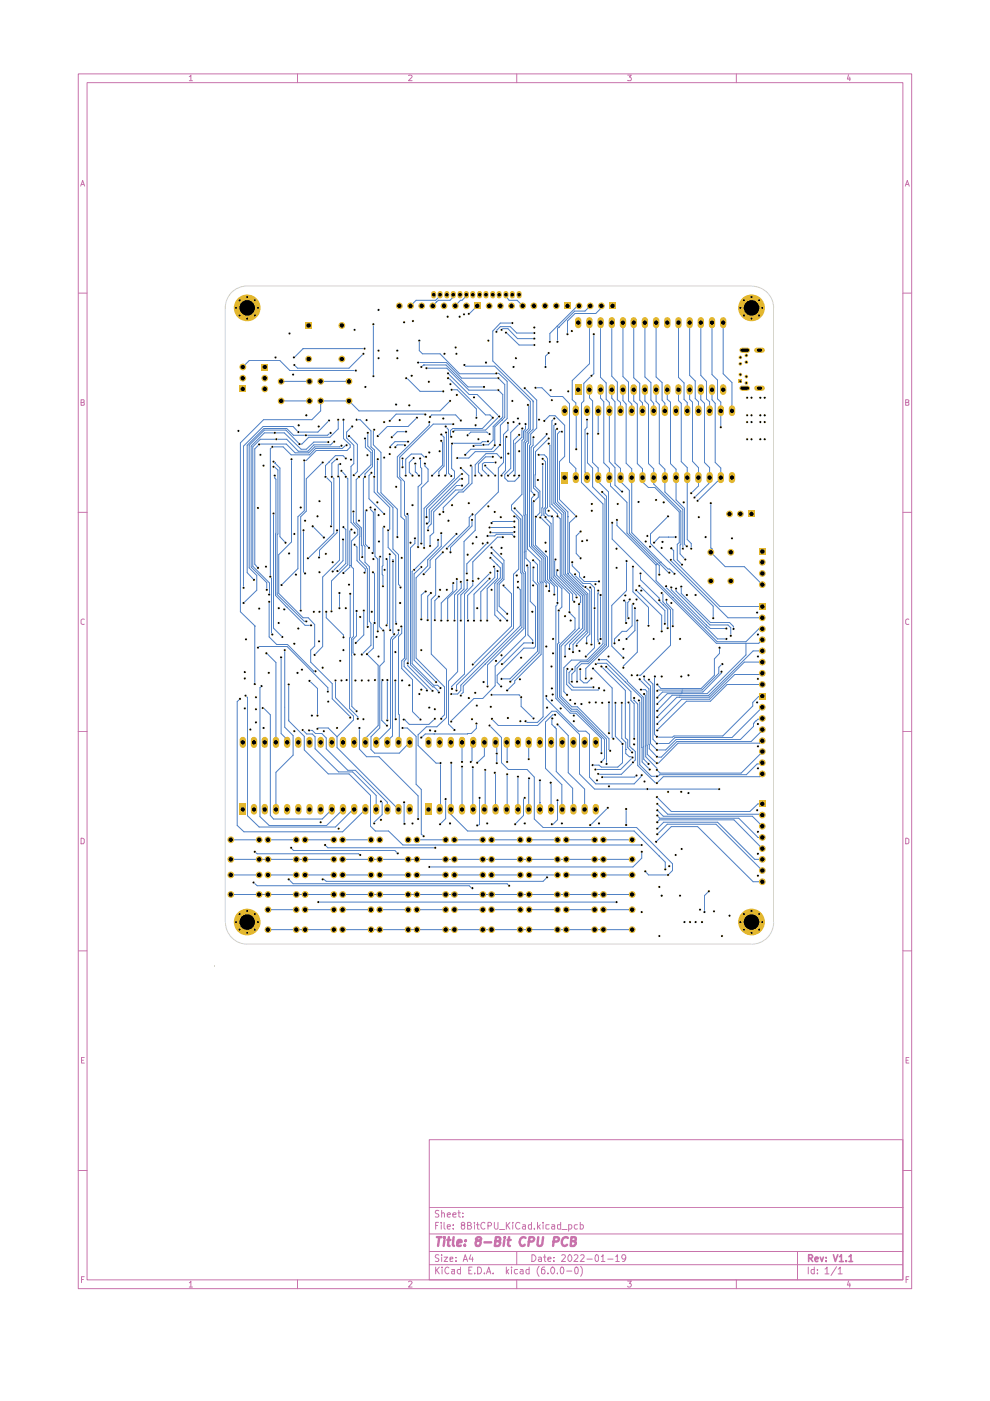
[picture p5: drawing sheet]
<svg xmlns="http://www.w3.org/2000/svg" width="210mm" height="297mm" viewBox="0 0 210 297" stroke-linecap="round" stroke-linejoin="round" font-family="sans-serif">
<g fill="none" stroke="#c872ab" stroke-width=".21">
<path d="M16.6 15.7h176.7v257.5h-176.7zM18.5 17.5h172.9v253.9h-172.9zM40.1 16.3l.4-.4v1.2M40.1 17.1h.7M63.1 15.7v1.8M86.6 16l.5-.1 .3 .3-.8 .9h.8M109.6 15.7v1.8M133.1 15.9h.8l-.5 .4 .5 .3v.3l-.2 .2-.6-.1M156.1 15.7v1.8M179.9 15.8l-.2 1h.6M180.2 16.3v.8M17.1 39.5l.4-1.2 .4 1.2"/>
<path d="M17.3 39.1h.5M191.9 39.5l.5-1.2 .4 1.2M192.1 39.1h.5M16.6 62.1h1.9M191.4 62.1h1.9M17.2 85.3h.4l.3-.2-.2-.3h-.5v1.1h.7v-.5l-.3-.1M192 85.3h.4l.3-.2-.2-.3h-.5v1.1h.7v-.5l-.3-.1M16.6 108.6h1.9M191.4 108.6h1.9M17.9 131.3a.45 .45 0 0 0-.7 .2v.7a.45 .45 0 0 0 .7 .1M192.7 131.3a.45 .45 0 0 0-.7 .2v.7a.45 .45 0 0 0 .7 .1M16.6 155.1h1.9"/>
<path d="M191.4 155.1h1.9M17.2 177.7h.3l.4 .3v.6l-.2 .3h-.5zM192 177.7h.4l.3 .3v.6l-.2 .3h-.5zM16.6 201.6h1.9M191.4 201.6h1.9M17.3 224.8h.4M17.9 224.2h-.6v1.2h.6M192.1 224.8h.4M192.7 224.2h-.6v1.2h.6M16.6 248.2h1.9M91 241.6h100.4v29.8h-100.4zM91 256h100.4"/>
<path d="M92.4 259.8h.4M93 259.2h-.6v1.4M93 256.7h-.6v.5a.56 .56 0 0 1 .6 .8h-.7M93.6 259.2v.1M93.6 259.7v.9M93.6 257.2l.5-.1 .1 .2v.8M93.6 256.6v1.5M94.1 259.2v1.1l.3 .3M94.8 257.6l.7-.1-.2-.4-.5 .2v.6l.3 .2 .3-.1M96 257.6l.7-.1v-.3l-.4-.1-.3 .2 .1 .7h.6M96.1 259.7v.1M97.1 257.1h.5"/>
<path d="M97.3 256.6v1.3l.3 .2M98 259.8l-.2-.3 .2-.3h.5v.5a.52 .52 0 0 0-.6 .3 .52 .52 0 0 0 .1 .6 .45 .45 0 0 0 .5-.3 .45 .45 0 0 0-.2-.5M98.1 257.9v.2M98.1 257.2v.1M99.1 259.8h.6l.2-.4-.2-.2h-.6v1.4h.6l.3-.5-.3-.3M100.6 259.2v.1M100.6 259.7v.9M101 259.7h.6M101.3 259.2v1.3l.3 .1M102.8 259.3a.61 .61 0 0 0-.9 .2 .61 .61 0 0 0 .2 .8l.3 .3 .4-.2M103.5 259.9h.5l.2-.2v-.3l-.2-.2h-.5v1.4M104.8 259.2v1.1l.3 .3 .5-.2v-1.2"/>
<path d="M107.4 259.2v1.4M107.5 259.8l.6 .8M108.1 259.2l-.7 .8M108.7 259.2v.1M108.7 259.7v.9M110.2 259.3a.68 .68 0 0 0-.9 .5 .68 .68 0 0 0 .6 .8l.3-.2M110.8 259.7h.5l.1 .9M112.7 259.7h-.6l-.1 .2 .1 .6h.6M112.7 259.2v1.4M114 259.2v1.4M114.6 259.7l-.6 .5M115.1 259.2v.1"/>
<path d="M115.1 259.7v.9M116.4 259.7l-.7 .1v.6l.3 .2 .4-.1M117 259.7h.5l.1 .9M118.9 259.7l-.7 .1v.6l.2 .2 .5-.1M118.9 259.2v1.4M122.4 259.7l-.6 .1a.6 .6 0 0 0 .2 .8l.4-.1M123 259.7l.6 .1a.6 .6 0 0 1-.2 .8l-.4-.1M123 259.2v1.4M191.4 248.2h1.9M17.3 271.3h.4M17.9 270.7h-.6v1.2M40.1 271.9h.2l.2-.3v1.3"/>
<path d="M40.1 272.9h.7M63.1 271.4v1.8M86.6 271.8l.2-.2h.3l.3 .3-.8 1h.8M91 268.1h100.4M91 265.3h100.4M91 261.6h100.4M92.4 268.6v1.5M92.5 269.2l.6 .9M93 266.1h-.6v.5a.56 .56 0 0 1 .6 .8h-.7M93.1 268.6l-.7 .9M93.6 266v.2M93.6 266.5v1"/>
<path d="M93.7 268.6v.2M93.7 269.2v.9M94.1 266.5h.8l-.8 1h.8M94.8 260.1l.7-.1-.1-.3h-.5l-.1 .1 .1 .7h.5M95.2 268.8a.61 .61 0 0 0-.9 .2 .61 .61 0 0 0 .2 .8l.3 .3 .4-.2M95.4 267l.6-.1v-.3h-.6v.8h.6M95.8 269.2h.6v.9M96.1 260.4v.2M96.4 269.5l-.6 .1v.4h.6M96.7 267.3v.2M96.7 266.6v.1M97.6 269.2h-.5l-.2 .2 .2 .6h.5"/>
<path d="M97.6 268.6v1.5M98.2 267.5l.4-1.5 .5 1.5M98.3 267h.7M99.4 269.3h.4M99.8 266l-.3 1h.8M100.1 268.6h-.7v1.5h.7M100.2 266.5v1M100.7 269.9v.2M101.3 268.6a.73 .73 0 0 1 .8 .8 .73 .73 0 0 1-.8 .7zM102.7 269.9v.2M103.1 270.1l.5-1.5 .5 1.5M103.3 269.7h.7"/>
<path d="M104.6 269.9v.2M105.9 260.7h1.1M107.4 268.6v1.5M107.4 269.5l.5 .6M107.9 269.2l-.5 .5M108.5 268.6v.2M108.5 269.2v.9M109.6 265.3v2.8M109.6 271.4v1.8M109.7 269.2h-.6a.6 .6 0 0 0 .2 .9l.4-.1M110.3 269.2h.5l.1 .9M110.9 269.5h-.4l-.3 .2 .3 .4 .4-.1"/>
<path d="M111.4 260h-.5l-.2 .3 .2 .3 .5-.1M112.2 269.2h-.6a.6 .6 0 0 0 .2 .9l.4-.1M112.2 268.6v1.5M112.8 266a.73 .73 0 0 1 .8 .7 .73 .73 0 0 1-.8 .8zM113.3 260.4v.2M114.1 260l.5 .6M114.2 266.6l.4-.1 .2 .2v.8M114.3 268.5a1.57 1.57 0 0 0 0 2.1M114.8 266.9l-.6 .1-.1 .1 .2 .4 .5-.1M115.2 266.5h.5M115.5 266v1.4l.2 .1M115.5 268.6h-.4l-.3 .4 .1 1a.45 .45 0 0 0 .6-.1 .45 .45 0 0 0-.1-.6 .45 .45 0 0 0-.6 0v.2"/>
<path d="M116.2 267l.6-.1-.1-.4-.5 .2v.5l.2 .3 .4-.1M116.2 269.9v.2M117.1 268.6a.76 .76 0 0 1 .5 .8 .76 .76 0 0 1-.5 .7l-.3-.4a.85 .85 0 0 1 .3-1.1zM117.4 267.3v.2M117.4 266.6v.1M117.6 260h-.5l-.2 .3 .2 .3 .5-.1M118.2 269.9v.2M118.9 268.8l.2-.2a.8 .8 0 0 1 .5 .8 .8 .8 0 0 1-.5 .7l-.2-.2-.1-.4zM119.1 266.2l.2-.2h.3l.3 .4-.9 1.1h.9M119.1 260.7h1.1M120.1 269.5h1.1M120.6 266.2l.1-.2a.76 .76 0 0 1 .6 .7 .76 .76 0 0 1-.6 .8 .89 .89 0 0 1-.1-1.3z"/>
<path d="M120.6 260.5l.4 .1a.59 .59 0 0 0 .1-.9h-.5v1.3M121.8 266.2l.1-.2 .5 .1 .1 .5-.8 .9h.8M121.9 268.8l.3-.2a.8 .8 0 0 1 .4 .8 .8 .8 0 0 1-.4 .7l-.3-.2-.1-.4zM123.1 266.2l.2-.2h.3l.3 .4-.9 1.1h.9M123.1 268.5l.3 .3a1.61 1.61 0 0 1-.3 1.8M124.5 267h1.1M126.2 266.2l.3-.2a.81 .81 0 0 1 0 1.5l-.3-.2v-.3zM127.5 266.4l.3-.4v1.5M127.5 267.5h.8M128.9 267h1.1M130.6 266.4l.3-.4v1.5M130.6 267.5h.7"/>
<path d="M132.7 266.6l-.3 .4h-.3a.54 .54 0 0 1 0-1h.3l.2 .2a.93 .93 0 0 1-.4 1.3h-.2M133.1 271.6h.8l-.5 .5 .4 .1 .1 .4-.3 .3h-.3l-.2-.2M156.1 271.4v1.8M169.1 265.3v6.1M171.4 268.6v1.5M172.6 269.2h-.6a.6 .6 0 0 0 .2 .9l.4-.1M172.6 268.6v1.5M173.3 269.9v.2M173.3 269.2v.1M174.9 269.1l.4-.5v1.5M174.9 270.1h.9M177.4 268.6l-1.2 1.8"/>
<path d="M177.7 269.1l.4-.5v1.5M177.7 270.1h.9M179.9 271.6l-.2 .9h.6M180.2 272v.9M192.1 271.3h.4M192.7 270.7h-.6v1.2"/>
</g>
<path d="M171.4 266.8h.6l.3-.3-.1-.3-.2-.2h-.6v1.5M171.8 266.8l.5 .7M172.8 267l.7-.1-.2-.4h-.3l-.2 .2v.5l.2 .3 .4-.1M173.9 266.5l.3 1 .4-1M175.2 267.3v.2M175.2 266.6v.1M176.7 266l.4 1.5 .5-1.5M178 266.4l.4-.4v1.5M178 267.5h.8M179.4 267.3v.2M180 266.4l.4-.4v1.5M180 267.5h.8" fill="none" stroke="#c872ab" stroke-width=".34"/>
<g fill="none" stroke="#c872ab" stroke-width=".51">
<path d="M92.6 262.3h1M93.1 262.3l-.2 1.9M94.2 262.3v.2M94.2 262.9l-.1 1.3M94.8 262.9h.7M95.2 262.3l-.2 1.8 .3 .1M96.2 262.3l-.2 1.5 .3 .4M96.9 263.5l1-.2-.1-.3h-.7l-.2 .8v.3l.2 .1 .6-.1M98.6 263.9v.3M98.7 263v.1M101.3 263.1l-.4-.4a.6 .6 0 0 1 1-.2v.4l-.3 .2a.64 .64 0 0 0-.7 .2 .64 .64 0 0 0 0 .8l.6 .1a.72 .72 0 0 0 .3-1.1h-.2M102.7 263.4h1.4"/>
<path d="M105.1 263.1h.6l.3-.1v-.5l-.3-.2h-.5l-.3 1.9h.8a.65 .65 0 0 0 .2-1l-.2-.1M106.9 262.9l-.1 1.3M107 262.3v.2M107.6 262.9h.7M107.9 262.3l-.2 1.5 .1 .3 .3 .1M111.4 262.5l-.1-.1a1 1 0 0 0-1.1 .5 1 1 0 0 0 .2 1.2 .64 .64 0 0 0 .9-.2M112.1 263.2l.9-.1 .3-.5-.1-.1-.3-.2h-.6l-.3 1.9M114.1 262.3l-.1 1.6 .2 .3 .6-.1 .3-1.8M117.3 263.2l1-.1 .2-.5-.1-.1-.2-.2h-.7l-.2 1.9M120.4 262.5l-.1-.1a.77 .77 0 0 0-.9 .2 1.1 1.1 0 0 0 0 1.5 .64 .64 0 0 0 .8-.2M121.1 263.1h.8l.2-.6-.3-.2h-.6l-.2 1.9 .8-.1a.49 .49 0 0 0 .3-.6 .49 .49 0 0 0-.4-.4"/>
</g>
<g fill="none" stroke="#4d7fc4" stroke-width=".21">
<path d="M51.5 77.8l1.3-1.3h6.6l2.1 2.1h13.9M64.3 73.9h.1M64.3 73.9h13M64.3 73.9l-2 1.9M77 75h.1M77 75l-3 3.1h-10.9l-.7-.7M79.2 68.7v11.1M88.6 76.9h6.1l3.2 3.3h7.8M88.9 72.2v2.1l.7 .7h3.7l4.2 4.2h7.7M89.3 77.8h.1M89.8 77.4h.1M89.8 77.4l-.5 .4"/>
<path d="M89.8 77.4h4.8l4.6 4.6h3.4M90.4 78.1h4.3l4.7 4.6h6.3l.9 1v4.7l-2 2v2.9l-1.1 1h-1.1M92.5 64h.1M92.5 64l-.7 .9M93.3 62.5v.2l-.9 1h-4.2l-1.2 1.2M95 79.2l4.5 4.5h1.7l4.6 4.6M96.4 62.7l-1 1h-2.4l-.5 .3M98.5 77.4h.1M98.5 77.4l.2 .2h6.2l7.5 7.5v5.9l-.6 .7v1.9l-.4 .3 .1 24.5 .9 .9v8.2l1.1 1.1v8.5l-.3 .3h-2.1l-5.7 5.8v1.5l.9 .8M98.9 62.7l-.9 1h-.4l-1.1 1.2M99.4 66.6h.1M99.4 66.5v.1"/>
<path d="M101.2 64.9l-1.8 1.7M105.2 70.4l.1-.4 .8-.7h2.1l1.4 1.3h3.7M105.2 79.2h.5l1.8 1.7v7.8l-1.4 1.5v4.1M106.3 69.9l.3-.2h1.1l2 2.1h3.6M107.3 70.5l2.8 2.7h3.2M107.3 62.5l.2 .2v.5l.4 .5h1.7l1.2 1.2M108.6 68.5h-2.5l-1.6 1.7v6.3l8.5 8.5v6l-.9 .9v2l-.3 .2v22.3l2.7 2.6v4.4l.2 .2v15.2l-5.6 5.6v.4l-1.6 1.6M116.3 74.8l-.6 .7v2.3M118.1 69.2h.1M118.5 69.3h.1M118.5 69.3l-.3 .3v2.9M120.3 68.1h.1"/>
<path d="M120.3 68.1v2.8M122.8 64.9h-.4l-5.8 5.8v1.8M125 68.4v8.7l-3.7 3.6v4.1l.8 .6 .1 9.8M125.1 64.9l-1.1 1.1h-2.2l-3.3 3.3M125.9 70.9v8.3l-2.1 2.1v3.7l-.5 .5v16.8l4.5 4.5v29.7l-3.3 3.5h-3.3l-1.7 1.6v5l.7 .7M127.3 68.4v11.6l1.2 1.2v3.5l.7 .6v12.6l1.2 1.2v3.8l1.3 1.2M127.5 64.9h.3l-1.5 1.6h-4.4l-1.6 1.6M129.7 68.4v11.4l1.2 1.2v3.8l.7 .5v1.8M132.1 68.4v11.4l1.2 1.2v4l.6 .7v1.4M134.4 68.4v11.7l1.2 1.2v3.5l.6 .6v1.7M136.7 68.4v11.5l1.3 1.2v3.7l.6 .7v1.6M139.1 68.4v11.5l1.3 1.2v3.7l.6 .7v1.6"/>
<path d="M143.8 68.4v11.6l1.2 1.2v3.5l.7 .6v1.8M146.2 68.4v11.2l1.2 1.2v3.7l.7 .7v1.9M148.6 68.4v11.2l1.2 1.3v3.7l.7 .6v1.9M151 68.4v11l1.1 1.2v4l.7 .7v5.3M153.3 68.4v10.8l1.9 1.9v6M54.9 94.1h5.8l1.9 1.9h2.8l1.3-1.3h5.4l.3-.2M54.9 94.2l-.9 1v24.4l.7 .8M57.7 94.7h.1M57.7 94.7l-.4 .5v27.1l.3 .3v11.7l.1 .2M58 97.9h.1M58 97.9l1.4 1.3v14.6l1.1 1.3M58 99l.9 .7-.1 26.4 5.7 5.6h.4"/>
<path d="M58.3 98.1h.1M59.6 80.9h6M59.6 85h6M61.8 97.4v17.5l-2.7 2.7v8.2l5.2 5.2h1.1l1.3 1.4v4.6l-.8 .8v2.6l4.5 4.5v3.3l3.9 3.8v.1M63.2 91.6h.1M63.2 91.6l-1.1-1.2h-6.3l-4.2 4.2v30M68 80.9h6M68.4 98l-3.5 3.5v6.9l-1.1 1.2v19.9M69.6 93.7h-3.1l-1.6 1.5h-1.1l-3.5-3.4h-4.3l-2.7 2.8v25.6l3.3 3.3v1.6M69.8 98h.1M69.8 89.2l-2.4 2.4h-4.2M70.1 91.8l-.7 .5h-7.2l-1.4-1.5h-4.8l-3.6 3.6v27l1.4 1.5"/>
<path d="M70.9 93.6l-.8 .7h-3.6l-1.2 1.4h-2.1l-2.4-2.6h-5.6l-1.6 1.6v25.4l3.5 3.5v2.5M71.5 97.4l-1.1 .8v2.9l.4 .3v11.6l-5.4 5.4M71.7 89v1.9l-1.8 1.8h-4.5l-1.4 1.4h-.5l-2.9-2.9h-4.6l-3.2 3.2v26l1.6 1.6v3.1l-2.8 2.7M72.1 98.4l-.4 .2v2.4l.3 .3v17.5l-3.6 3.5v14.8l-1.7 1.8M72.4 99.8l1.3 1.7v18.2l-3.4 3.5v6.4M72.8 89v4l1.5 1.3v.5l-.7 .7h-6.5l-2.2 2.1h-.4v10.7l-1.3 1.3v11l-3.5 3.4M73.3 94.4h.1M73.3 94.4l-.7 .7h-5.7l-1.3 1.3h-3.9l-1.7-1.7h-2.3M73.3 97.2l-.6-.6h-1.6l-2.1 2.1v2.4l1.3 1.2-.1 9.3M73.3 94.4h.2M74 92.5l1.8 1.7v5.8l-.8 .8M74.7 90.4l-1.2 1.2v1.3l1.5 1.5v3.9l-.6 .6v11.8l1.5 1.6v1.1l-1.4 1.3v5.4l.4 .5v14.4l-.4 .4 .1 14.4 1 1"/>
<path d="M75.6 89h.8l2.3 2.4v3.3l.7 .7-.1 8.9 3.3 3.3v4.6l-.3 .2v3.7l1.6 1.7 .1 14.4M77.4 93l.1 1.8 1.2 1.1v2.7l-3.2 3.1v9.1l1.1 1.1 .2 6.2M77.5 93.2h.1M78 91.8v2.8l1 1v3.3l-1.6 1.6v.6l-.4 .3v14.1l.4 .3v3.4l.9 .9v11.6l.4 .5v4.6l-2 2M79.3 91.1l-.1 .3v2.9l1.6 1.6v8.6l3.4 3.4v6M80 97.4v6.9l3.3 3.3v8.8l1.2 1.2v6.3l.4 .6M80.1 92.5h.1M82.7 94.8h.1M83.8 94.8h.1M85.3 97.2h.1M85.3 97.2v1.9M85.9 94.4l-1.7-.1-.4 .5"/>
<path d="M86.1 91.5h-1.9l-1.1 1.2M86.1 80.2l.3 .1 2.7 2.7h4.9M86.5 93.6h-2.8l-1.1 1.1 .1 .1M87.7 97.1l-.9 .9v2.2l.7 .6M88.1 98.3v1.8l.7 .7M88.4 88.6l-1.9 1.8h-4.4l-2 2.1M89.1 97.2l.1 1.9 .2 .2v3.2l-.8 .7v12.8M90.1 98.3v.5l.7 .7v2.5l-1.5 1.5v11.7M90.2 87.9l-6.2-.1-1.4 1.4M90.3 96.9h.1M90.3 96.9h-.4l-.6-.6h-2.1l-1.2 1.1v3.4M91 89.5v.7l-6.8 6.7v4.2l.8 .8v7.7l.8 .6v29.3l-.6 .6v1.6l2.3 2.4v6.8l1.7 1.7"/>
<path d="M91.2 88.3l.3-.3h5.1l1.1 1.2M93.6 92.1l.5 .6v6.1l-1.1 1.2v.8M93.6 93.5l.2 .3v4.8l-2.2 2.2M94.5 90.4h.1M94.5 90.4l.6 .7v9.2l.6 .6M94.6 91.7l.1 8.8-.3 .3M95.2 80.3l7.8 7.7h.9l.6 .6M95.4 85l-2.1 2.1h-17.2l-2.1-2.1h-6v2.1l-1.9 1.9h-10.2l-4.9 4.9v35.8l3.1 3.1-.1 12.2M95.8 82.6h1.1l4.1 4.1v1.9M96.1 89.9h.1M96.1 89.9h-4.2l-7.1 7v4.2l1 1v7.1l.3 .4v30.1l-.4 .5v1.1l4.8 4.8v.3M97.7 99.2l1.7 1.6v1.6l-1.4 1.5h-1.4l-4.7 4.6v4.4l-.7 .7v2.1"/>
<path d="M99.8 98.7l.3 .3v3.4l-1.9 1.9h-.9l-3.3 3.3v.9M102.4 94.3h.1M102.4 94.4h-1.7l-.3 .2M102.9 98.8h.1M102.9 98.7v.1M102.9 98.8l2.1 2M103.5 93.6h-1.2l-.4 .4-6.1 .1v5.2l.6 .6v1.4l-6.5 6.5v8.4M103.8 92l-.6-.4h-3.4l-.7 .7M104.5 88.6h.1M104.5 88.6l-2.2 2.2h-6.3l-.5 .5v1.1l.2 .2M104.5 96.9h-1.5l-1.6 1.5v1.7l.7 .7M104.9 94.4l-.7 .8h-4.4l-1.2 1.2"/>
<path d="M105.1 98h-2.4l-.4 .4v1.2l1.2 1.2M105.7 80.2h.1M105.7 80.2l1.3 1.3v7l-.6 .6M105.8 88.3h.1M105.8 88.3l-2.8 2.9h-6.6l-.3 .3M106 94.3h.1M106 94.3l-1.4 1.5h-3.8l-1.4 1.3h-2.5M106.3 88.7h.1M106.3 97h-.2l-.8-.8h-2.3l-2.2 2.4v2.2M106.4 89.1h.1M106.4 89.1l-1.5 1.4v3.8M106.8 93.4h.1"/>
<path d="M107.4 92.6l-.2 .3v6.8l-.9 1.1M107.7 89.7v1.5l-.9 .9v5.9l-1.1 1.2v5.1l-4.9 4.9v3.2l-2.4 2.4v10.1l-1.4 1.3v16.2l-1.9 2v9.1l1.3 1.3M110.1 92.2l-1.2 1.2v6.3l-1.2 1.1M110.2 89.8l-1.9 1.9v7.6l-1.3 1.3v.7l.7 .7h1.4l.9-.8 .1-.4M110.7 90.8v1.9l-1.5 1.4v6.7h-.1M111.3 82.3h.1M111.3 82.3l2.5 2.5v6l-1.3 1.2v2.2l-.2 .3v21.3l2.6 2.7v4.9l.2 .1v28.5l-1.1 1.2h-2.2l-.4-.3M111.4 89.9v1l-.4 .5v1.6l-.3 .4v11.4l-2.2 2.3v1l1.9 2v11.3l.3 .3v11.3l-12.5 12.5v1.3l-.6 .5 .1 .2M111.9 85.9l.2 .2v4.7l-.8 .7v1.9l-.2 .3 .1 27.4 .2 .2v13.5l-6.4 6.4v4.2l-2.6 2.7h-1.9l-4.8 4.7v.2M113 85.2h.1M113.1 92.7l-.1 1.7-.4 .4v9.3l.7 .7-.6 .9v10l2.6 2.7v4.8l.5 .4v.7M113.5 82.2h1.4l1.9 1.9h2.5l1.4 1.5v12.4l1.4 1.3v2"/>
<path d="M114.2 96.4h1.2l.4 .5M115.1 98.4h.1M115.1 97.3h.1M115.1 97.3l.6 .6v9.6l-.4 .4v1.3l.4 .4M115.1 98.4v9.1l-.2 .2v1.5l-.3 .5M115.4 89.2l1.1-1.1h1.2l2 2.1v6.6l-1.1 1.1v8l3.6 3.6M115.8 96.9h.1M115.8 96.9l.3 .3v10.4l-.4 .3v.9l.5 .6h.6l.5 .3v12.6l3.4 3.6v3.9M115.9 92v.2l-2.8 2.8v8.5l1 .9v1l-1.1 1.1v9.1l2.7 2.6v4.8l.8 .8-.1 1.5M116.3 93h.1M116.3 94.1l.3 .3v13l1.6 1.6v.5l.6 .5v12.2l4.3 4.3v1.2l-.3 .3v5.2M116.3 93l-2.8 2.8v7.3l1 1v4.6l-.9 .9"/>
<path d="M117.5 88.7l-.5 .5v17.7l2.1 2.2v12.9l4.4 4.3v6.9l-3.7 3.7v2.3M117.8 91.2h.1M117.8 91.2v15.3l2.1 2.1v13.1l4.4 4.4v7.8l-2.8 2.8v1.6M117.8 89.9l-.4 .4v16.4l2.1 2.1v13l4.4 4.4v7.3l-3.2 3.2v.9M118.1 90.9l-.3 .3M119.1 91.5h-.5l-.4 .5v14.3l2.2 2.2v13.2l4.2 4.2v8.2l-2.3 2.5v.3M124.5 89v1.6l-.5 .5v9l.5 .4v.8M124.5 91.9v6.2l1.1 1.1v4l2.7 2.6v30.9l-3.7 3.6h-1.6l-1.1 1.1v.8l-.7 .7v1.6M125 82.6v1.7l.6 .7v13l1.2 1.2v2.9l2.2 2.2v32.7l-4.8 4.7v2.1M126.8 87.1v4.8M127.3 82.6v1.8l.7 .8v12.9l1.2 1.2v2.6l.3 .2v.9l3.4 3.5v6.5l6.5 6.5M129.7 82.6v1.8l.7 .8v13l1.2 1.1v2.8l1.8 1.9v9l6.4 6.4"/>
<path d="M132.1 82.6v2.3l.7 .8v12.5l1.1 1.2v13.5l6.2 6.3M134.4 82.6v2.4l.7 .7v12.6l1.1 1.1v2.8l1.3 1.2h1.4l5.1 5.1v6.6l-.4 .3v3.3l1 1M136.7 82.6v2.4l.8 .8v12.5l1.1 1.1v3.2l5.8 5.8v7l-.2 .2v1.8l1.1 1.2M139.1 82.6v2.5l.7 .7v12.5l1.2 1.2v4.8l3.8 3.7v8.3M141.5 82.6v2.1l.7 .6v13l1.1 1.2v6.5l1.8 1.8v7.6l.5 .4M143.8 82.6v2.3l.6 .6v12.4l1.3 1.2v15.3l.9 .8v1.1M146.2 82.6v2.1l.6 .6v12.5l1.3 1.3v3.9l-1.5 1.6M148.6 82.6v2.2l.8 .7v12.5l1.1 1.1v2.2l-.2 .1v1.1l-3.1 3M151 82.6v2.2l.6 .7v12.5l1.2 1.2v2.4l-.7 .4-4.2 4.2M58 108.9v24.3l1.9 1.8M58.3 100.8v.5l.2 .3-.1 24.6 2.1 2.2M64.3 112.4v8.8l.4 .4"/>
<path d="M65.3 118.4h.1M65.4 118.4h.1M66.3 111.6h.1M66.3 111.6l2.4 2.4M70.3 111.5h.1M71.5 112.4v.5l-3.8 3.8-.1 1.5M72.7 114.4v4.5l-2.2 2.3M72.8 111.8h.1M72.8 111.8l.5 .5v7.2l-1.7 1.7M73.3 101.1h.1M74.2 119.9h.1M74.5 112.3l-.3 .3v7.6l-1.4 1.3"/>
<path d="M74.9 109.5h.1M74.9 108.5v2.2l1.4 1.4-.1 6.6 1.7 1.9 .1 12.3M75.2 115.5l.5 .5v2.9l1.8 1.7v.8h-.2M76.1 101.1h.1M77.7 108.2h-.2v7.2l.7 .8M78.2 116.2h.1M78.6 107.6v.4l.6 .6v8.6l-.2 .1M78.7 100.2l-.5 .6v4.9l3.2 3.3M79 117.3h.1M79.5 108v9.9l.6 .6v15.4M80.6 118l-.2 .1v14.7l.9 .9M81.4 111.7l-.2 .2v8l-.2 .2 .2 4.2"/>
<path d="M82 118.5l.1 .3v13.4l-.1 .4M82.6 117.5l.1 16.1M83.3 118.6v15.6l.3 .3M86.4 109l.1 .2-.1 31.4M87.5 100.8h.1M88 114.1v1.1l-1 1v24.8l4.8 4.6h.2l1 1.2M88.8 100.8h.1M92.9 114.5v1.2l-5.1 5.1M93.6 113v2.8l-2.9 2.9v1.3l-2.5 2.5v17l6 6.1v6l-.6 .8M93.9 117.1l-1.5 1.5v7.6l-1 .9v11.6l3.3 3.2v10.2l-2.1 2h-2.2l-1.8 1.7v2.3l3.9 3.7h.9v9.6l-.2 .2M96.7 113.3h.1M96.7 113.3l-5.5 5.5v1.5l-1.4 1.5"/>
<path d="M98 101.5h.1M98 101.5h-.5l-6.5 6.5v2.6l-.3 .4-.1-.2-.1 .2M98 100.5h-.2l-7.4 7.4v1.7M98 103h-1.2l-5.4 5.4v2.7l-.6 .7v.6M100 109.2h.1M100.1 110.2v1.3l-4.6 4.6v1M100.2 109.1l-.7 .6v1.8l-4.8 4.8M102.1 100.8h.1M103.4 113.6h1.5l.3-.3h3.3l.6 .5M103.4 115.1l-4.4 4.4v2.1M104 118.3h.1M104 118.3l2.1 2.1v2.1l-1.2 1.2v6.7l1.2 1.2"/>
<path d="M104.2 116.1l2.6 2.7v4.1l-1 1v4.6l1.7 1.6M104.2 117.3l.2 .2M104.4 117.5h.1M104.4 117.5l2.1 2v3.2l-1.1 1.1v5.7l2.1 2.1M105.4 119.7h.1M106.6 113.9h-1.1l-5.3 5.2v5l-1.7 1.9v16.9l-2.7 2.6v.5M109.1 100.8h.1M109.1 113.8h.1M109.1 109.5h.1M109.1 109.5l.3 .1 .6 .6v10.4l-1.1 1.2v11.4l-12.1 12.1v1.1M109.1 112.8l-.3 .1h-4.8M109.1 111.8h-5.3"/>
<path d="M109.1 110.6h-4.6l-.4 .3M109.1 107.8l1.6 1.7v11.7l.4 .4v11.7l-7.7 7.7v4.5M111.8 119.9l.1 .3v14.4l1 1.1v.6M111.8 109h.1M112.3 107.9h.1M112.7 106.3h.1M113 118.8l1 .9v3.7l.3 .4v14.6l-6.1 6.1M113.5 109.6v6l2.6 2.5v4.8l1.4 1.4v1.8M114.6 109.6l1.9 2v11.1l.3 .3M115.6 109.7l1.2 1.3v11.5l2.3 2.3v3.9l-.7 .8M117.8 118.6l-.2 .4v3.1l3.8 3.9v1.3l.4 .3M120.4 109.6h.1"/>
<path d="M121.3 119.2v.8l1.6 1.5v.8l1 1h3.1M122.2 109.5h.1M122.2 109.5l-1.5 1.3v10.5l3 3.1h.3M123.1 112.7l-.9 .9v3.7l.9 1.1M127.7 104.3h.1M127.7 104.3l.9 .9v31.6l-3.9 3.9h-1.4l-1 .9v2.9M129.8 110.8v3.5l22.1 22.1h9l.7-.8M130.8 110.2h.1M130.8 110.2v1.2l8.2 8.3M131.7 104.1h.1M131.7 104.1l.2 .1M132.8 119v6.2l-3.1 3.2v8.6l2.5 2.4"/>
<path d="M138.6 101.3h.1M139 119.7h.1M139 119.7l.1 3.4 3.6 3.6M139.4 119.5h.1M139.4 119.5l.4 .4v1.9M139.8 119.4h.1M139.8 119.4l1.9 2h.2M140.1 119.2h.1M140.1 119.2l1.5 1.4h.4l1 1.1M141.6 109.5l-3.7 3.7v2l13.3 13.3v2.6M141.7 113.9h.1M142.2 118.7l.1 .3"/>
<path d="M142.3 119h.1M142.3 116.2h.1M142.3 116.2l.5 .6v1.9l9.9 9.9h8.9M142.3 119l12 12h7.3M143.3 113.9h-3.5l-1.1 1.2M144.8 116.3h.1M147.2 105.5h.1M150.7 106.7v9.5l.3 .2M151 116.4h.1M151 116.4v.2l-.5 .3 3.3 3.2h4l3.8 3.9M54.7 137.3l.2-.2h6l8.6 8.7v.8M56.5 138.5l2 2v16.9"/>
<path d="M57.1 127.6v7.4l1.6 1.7h2.3l5.5 5.6M59.6 139.4v16.1l1.3 1.3v.6M59.7 124h.1M60.4 137.8v16.4l1.7 1.8v4.1l-3.6 3.6v7.9M60.5 128.4h.1M60.5 128.4l4.2 4.2h1.3M60.9 128.8h.1M63.8 129.5h.1M69.2 129.7v1.3l3.6 3.6v.5M70.5 121.2h.1M71.5 121.1l.1 .1M71.6 121.2h.1"/>
<path d="M72 125.7h.1M72 125.7v3.2M72.8 121.5h.1M74.3 125.9l-.2 24.3 1.8 1.8v.4M75.4 136.3h.1M75.6 130.5h.1M75.6 129.5v5.3l-.8 .8v2.8l.4 .4M76.7 138.8h.1M77.1 129.5v5.1l-1.7 1.7M77.8 138.7h.1M77.8 138.7l2.4 2.4v12.7l-2.7 2.7v.9M79.1 121.3l.3 .4v10.4l-.2 .2v5.1l-1.4 1.3"/>
<path d="M80.1 133.9h.1M81.3 133.7h.1M81.3 133.7l.1 .2v6.4l-.9 .9v13.1l-1.8 1.9v2.7l.7 .8h5.3l2.2-2.3M83.6 134.5h.1M83.6 134.5v.2l-.8 .9v18.7l-3 3.1M83.8 135h.1M83.9 131.9h.1M84.5 133.6h.1M84.5 133.6v.8l-1.3 1.2v20.4l-1.1 1.1v.3M85.1 132.8l.1 1.5-.7 .7v16.4l.2 .2v5.5h-.2v.3M87.8 120.8h.1M87.8 120.8l-.4 .4v19.5l4.5 4.6h.9l.6 .6"/>
<path d="M89.3 120.2h.1M89.3 120.2l-1.5 1.5v18.3l4.7 4.6M90.3 125.4h-.2l-.8 .8v5.1M91.4 125.7h.1M91.4 125.7l-.7 .7v5.1M93 126.5h.1M93 126.5l-.8 .8v4.2M96.1 123.6l-.1 1.8-2.4 2.4v3.8M96.9 122.8v2.2l-2 1.9v4.7M97.8 123.4v1.3l-1.4 1.5v5.4M99.1 123v1.8l-1.4 1.4v5.4M103.8 122.7l-3.3 3.3v5.6"/>
<path d="M104 121.4l-4.9 4.8 .1 5.4M104.7 120.1l.2 .4v1.9l-3 3.1v6.1M105.5 121.1v1.5l-2.2 2.2v6.8M106.8 124.1l1.7 1.8v6.9l-8.3 8.1M107.1 124.5h.1M109.8 124.5l.5 .6v7.6l-12.6 12.6v1.1l-.7 .8h-1.3M112.9 136.3h.1M112.9 136.3h-1.8l-4.5 4.5h-.2M113.1 120.3l-.1 2.8 1 .9v14.1l-5.9 5.8h-1.8M116.8 123h.1M116.8 123l1.4 1.5v3.7l-.3 .3v19.6l3 3.1h1.2l5.4 5.3v3.2M118.2 124.5h.1"/>
<path d="M118.2 120.9l-.2 .3v.7l4.2 4.3 .1 .5M118.4 129.5l.1 6.7-.3 .4v11.3l2.9 2.9h1.2l5.9 6v4l-.7 .7M120.4 121.6h.1M120.7 129.9l1.2 1.2v2.3l-3.3 3.3v11l2.6 2.7h1.1l6.3 6.3v5.3M121.5 138.3h.1M121.9 121.8l.1 .3 1.6 1.6h1.5l1 .9v12.7l-1.9 1.9M122.8 133.2h.1M122.8 133.2l-3.8 3.8v10.6l2.2 2.3h1.2l6.7 6.7v2.3l.3 .3M123.5 124.2h.1M124 124.4h.1M124.1 124.5l1 .8v9.2l-.7 .6v1.3M125.1 124.5l.3 .4v11.8"/>
<path d="M125.4 136.7h.1M126.8 125.2l-.1 10.4 .4 .8M127 139.9h1.6l7.8 7.9 .1 13.2 1 1M127.1 136.4h.1M127.3 126.2h.1M127.3 126.2v9.3M132.3 127.3l.4 .4v4.4M132.7 132.1h.1M132.8 135.5h.1M133.3 131.1h.1M133.5 127.1l-.4 .7v3.1l.2 .2M134.2 120.1v5.4l3.3 3.3v3.9"/>
<path d="M134.3 128h.1M134.3 128l-.3 .3v4.4l-1.2 1.2h-.9l-1.6 1.6v.9M134.6 128.9v4.8l-1.8 1.8M134.9 125.1l5.4 5.4v3.4M135.1 131.6v6.7l-2.9 2.9v.4M135.6 124.2l5.4 5.3v2.7M135.8 121.6v1.3l4 3.9 .1 .7 1.7 1.7v4M140.3 125.7l.2 .3v1.6l1.7 1.7v7.5l-6.4 6.4h-.7M140.6 128.3h.1M141.2 124.3l.1 .3 10.8 10.9h1.9M141.3 127.2v.6l1.4 1.5v3.5M142.3 124.5v.6l7.5 7.4"/>
<path d="M142.7 126.7h.1M142.7 126.7l9.4 9.4h6.1l2.7-2.8h.7M143.3 124.8v.5l7.2 7.2h3.8l.6 .6v1.7M144.4 124.4v1.4l6.2 6.2h4.1l.8 .8v.5M149.7 133h.1M149.8 132.5h.1M149.8 132.5l.8 .8h3.4M152.6 137.3v1.2l-1.1 1.2v3.5l-2.8 2.8h-8.6l-.7-.9M158.2 136.4v2.5l-8.3 8.2h-8.4l-2.1 2.2M161.6 138h-1.9l-9.5 9.5-7.7-.1-3.1 3.3M50.9 148.2l-.6 .6v26.2l1.4 1.4h20.9l4.9-4.8M52.1 147.5l.4 .4v25.1l2.4 2.3h16.2l3.3-3.3 .7-.4"/>
<path d="M55.5 145.5l-.4 .3v27.3l2 1.9h12.2l3.4-3.4M55.7 150.1h.2l1.4 1.5v21.3l.7 .8h10.3l2.1-2.1M61.2 145.1v7.7l3.3 3.3v2.9l5.1 5.1h4.4l4.6 4.6v6.5l1 1h2.8l3 3h50.7M64.2 154.8h.1M64.2 154.8l.8 .8h1.2l.6 .6v2.5l5 5h3l5 5v2.9M65.5 154.9h.1M65.5 154.9h.7l.7 .6h1.3l1 1v2.2l4.5 4.6h1.7l6.7 6.8v1.5M65.6 144.4l1.7 1.6v5.7M66.5 142.3h.1M66.5 142.3h.4M67.3 154.5l.2-.2h2.1l1.9 1.9M71.1 144.3v3.6l3.8 3.9v.9l-3.4 3.5"/>
<path d="M71.5 156.2v2.3l13 13.1M76.2 154.3h.1M76.2 154.3v4.5l1.5 1.6h2.6l8.3 8.3v5M81.1 144.2l-.2 .3v8.2l1.1 1.1M82 153.8h.1M82.1 152.7h.1M82.1 144.2v8.5M83.8 144.3l.1 8.2M83.9 152.5h.1M85.2 154.3h1.2l1.8 1.8v10.2l1.1 1.1v9.5l.5 .4M85.9 152.7h.1M86.4 140.7v.4l5.3 5.4"/>
<path d="M92 155.6h.1M92.2 152.4l-1.3 1.2h-4.1l-1.1-1.1M92.5 144.6h.1M96.4 154.8h.1M98 157.4v4.1M100.3 157.4v.8l-.2 .4v2.7l-.3 .2M101 153.4v1l-1.1 1.1-9.7 .1-.9 .8M102.7 157.4v2.9l-1.5 1.4M102.9 140.8h.1M103.8 153.8l2.5 2.6v5.3l1.5 1.5h4l1.5 1.6v8.9l1.8 1.7h19.9l7.6 7.7v1.5l-1 .9h-4.1l-.7-.8M104.2 147.3h5.9l.4 .5v2l2.6 2.5M104.3 152.4l1.4 1.4h8.3l3-3h.9l5 4.9v8.4l3.2 3.2h26.4"/>
<path d="M105.1 157.4l.2 .2v4.2M106.3 145.5h.1M107.4 157.4l.1 4.1M112.1 157.4v3.6M115.8 147.6v.6l6.9 6.8h1.5l.8 .7v9.1l1.3 1.4h8.2l1.6-1.9M117.1 152.3l-.1 1.3 .9 .9v9.1l3.5 3.5v4.2l.2 .3M117.6 154.2h.1M117.7 151.6h-.5l-1.5 1.5v9.8l3.4 3.5v4.9M118.2 153.6l2.3 2.4v7.8l3.5 3.5v4.3M120.2 147.3h.1M120.3 141.8l-.2 .3v3l1.1 1.2h5.6l.2-.4M121.3 141.9l-.7 .7v2.2l1 .9h4"/>
<path d="M122.3 144.5h.1M123 141.9h.1M123 141.9v2.2l.8 .7h.7l.9-1M125.7 141.7l4.1 4.2v10.5l.2 .2M126.3 140.8l.4-.2h1.9l4 4M127.5 141.3h.1M127.5 141.3l5.1 5.1v10.1l.5 .4v1.6l.9 1M128.5 141.4l5.3 5.2v1.9l.7 .7v7.4M129.1 148.9h.1M129.1 148.9v6.5M130.5 149v7.1l1.5 1.6v4l-1 .9h-3.5l-.5-.4h-1.4M131.8 149h.1"/>
<path d="M131.8 149v7.5l.9 .9v2.4l.7 .6h.5l.2 .2M132.6 149.2h.1M132.6 144.6h.1M132.6 144.6l3.5 3.4v13.5l1.7 1.7M132.7 158.9h.1M133.3 148.9l.2 .2v9.1l1.2 1.1v1.8l-3 3.1-4.9-.1M134 159.5h.1M134.5 148.5h.1M134.5 148.5l.7 .8v13l3.7 3.6 .4 .1M134.5 148v.5M135.5 148.7h.1M135.5 148.7l.1 .1v13.3l2.5 2.5h1.4l.4-.3h18.3l2.3-2.3h1l.1-.3"/>
<path d="M135.5 148.5v.2M135.6 144l2 2 .1 12.7 1.7 1.8h.8l3.3-3.3h15.8l2.3-2.3v-.2M135.9 146.2h.9l.4 .4v13.3l2 1.9h.4l4.2-4.2h17.2l.6-.5M136.6 147.2h.1M136.6 143.4v.7l1.3 1.4v12.1l1.4 1.4h1.8l2.2-2.2h13.7l2.8-2.8v-.6l.5-.6 .4-.3h.8l.1-.2M136.6 147.2l.2 .3 .1 12.9 2.4 2.5v.3l.7 .7h17.1l4.5-4.5M137.6 144.1l.8 .9v11.7l.9 .9h2.5l1.3-1.2h12.1l6.4-6.5M138.9 143.4l-.1 12.3 .6 .6h3.2l.3-.3h10.3l6.4-6.3v-.8l1.3-1.2 .7-.1M139.4 145.1h.1M139.4 146.5h.1M144 147.8h.1M144.4 147.1h.1"/>
<path d="M144.5 146.7h.1M144.8 146h.1M153 142.4l-.1 .3-3.9 4h-8.5l-1.1 1.2M153.2 140.8l-.8 .7v1.2l-3.6 3.6h-9.3l-.1 .2M161.6 159.4h.1M161.6 157.1h.1M161.6 154.7h.1M161.6 149.9h.1M161.6 140.4h-3.8l-7.4 7.4h-6.9l-4.1 4.3M161.6 142.7l-.2 .3h-5.6l-5.3 5.3h-6l-5.1 5.2M161.6 145.1h-7.4l-3.6 3.6h-5.1l-6.1 6.2M161.6 159.3v.1"/>
<path d="M48.9 178.1h6M56.8 178.1h6M61.7 179.7l.5 .6h21.5l.6 .6M64.7 178.1h6.1M68.9 179.2l.6 .5h22.8M72.6 178.1h6.1M75.1 171.6h.1M80.8 169.9h.1M80.8 169.9l.2 .3v2.5l-1.7 1.6v.3M84.5 171.6h.1M85.7 170.1l.1 4.6M88.4 178.1h6.1"/>
<path d="M94.5 169.4v4.2l-1.2 1.2M95.7 161.7l-.1 10.9 3.5 3.6h35.4l6.6 6.6v1.5M96.4 178.1h6M98 162.6v9M100.2 162.6l.1 9M101.7 169.2v5.6l-.3 .2h-.2M102.9 163.2v8.2l-.2 .2M104.2 178.1h6.1M105.1 163.7v7.9M105.3 161.8h.1M107.5 164.2l-.1 7.4M109.8 164.7v6.9"/>
<path d="M111.3 169.2l-.3 .2v3.5l-1.8 1.9M112.1 171.6h.1M112.1 161h.1M112.2 165l-.1 6.6M112.2 178.1h6M114.5 170.2h.1M114.5 165.4v6.2M116.8 165.9v5.7M118.2 169.7v4.1l-.9 1h-.3M120.1 178.1h6M127.5 161.5h.1M127.9 178.1h6.1"/>
<path d="M128.9 171.3h.1M128.9 171.3l-3.8 3.6M132.8 171.5v3.4M134.1 160.6h.1M134.1 160.6l-2.5 2.6h-5.4M135 164.4h.1M135 164.4l-.5 .4h-6.8M137.8 163.2h.1M139.1 178.5l3.2-3.2h5.6l11.8 11.6h1.9M139.3 166h.1M139.3 169l3 3h16.7l1.7-1.6h.9M139.4 171.8h.1"/>
<path d="M139.4 170.4h.1M139.4 172.9l.5 .6h16.7l4.1 4h.9M139.4 175.7l1.3-1.4h11.4l7.9 7.9h1.6M139.4 176.9l2.1-2.1h10.3l9.8 9.8M139.4 174.3l.4-.5h15.8l6 6.1M139.4 171.8l1.2 1.3h18.9l2.1 2.1M139.4 170.4l2.2 2.2h19.9l.1 .2M161.6 164.1l-.5 .6h-20.5l-1.3 1.3M48.9 185.5h6M48.9 182.2h21.9M48.9 189.7h21.9M53.8 187.1l.7 .7h45l.7 .7v-.2"/>
<path d="M54 180.6l.5 .4h21.5l.4 .3M56.8 185.5h6M56.8 192.9h6M56.8 197.1h14M61.2 186.4l.9 1h45.4l.4 .4M64.7 185.5h6.1M64.7 192.9h6.1M67.5 191.3h63.2M68.4 186.4h.1M72.6 185.5h6.1M72.6 182.2h61.4M72.6 189.7h61.4"/>
<path d="M72.6 192.9h6.1M72.6 197.1h61.4M80.5 185.5h6M80.5 192.9h6M88.4 185.5h6.1M88.4 192.9h6.1M96.4 185.5h6M96.4 192.9h6M104.2 185.5h6.1M104.2 192.9h6.1M112.2 185.5h6M112.2 192.9h6"/>
<path d="M116 186l-.9 .9h-45.9l-.5-.5h-.3M120.1 185.5h6M120.1 192.9h6M127.9 185.5h6.1M127.9 192.9h6.1M136.1 180.6v1.3l-1.9 1.9h-43.2M139.8 181.5h.1M150.3 189l-.9 .9v3.5"/>
</g>
<path d="M47.8 65.3h.1M47.8 65.3v130.2M159.3 60.6h-106.9a4.6 4.6 0 0 0-4.6 4.7M159.4 60.7a4.6 4.6 0 0 1 4.6 4.6M164 65.3v130.2M47.8 195.5a4.6 4.6 0 0 0 4.7 4.7M164 195.5a4.6 4.6 0 0 1-4.6 4.7M45.4 204.8h.1M52.4 200.2h106.9" fill="none" stroke="#d0d2cd" stroke-width=".21"/>
<path d="M105.8 62.2v.5M107.3 62.2v.5M108.6 62.2v.5M110.1 62.2v.5" fill="none" stroke="#e3b72e" stroke-width="1.1"/>
<g fill="#e3b72e">
<path d="M119.5 64.1h1.5v1.4h-1.5z"/>
<circle cx="110.8" cy="64.9" r=".72"/>
<circle cx="108.5" cy="64.9" r=".72"/>
<circle cx="106.1" cy="64.9" r=".72"/>
<circle cx="117.9" cy="64.9" r=".72"/>
<circle cx="115.6" cy="64.9" r=".72"/>
<circle cx="113.2" cy="64.9" r=".72"/>
</g>
<path d="M122.6 67.9v1" fill="none" stroke="#e3b72e" stroke-width="1.4"/>
<g fill="#e3b72e">
<path d="M100.5 64.1h1.4v1.4h-1.4z"/>
<circle cx="122.8" cy="64.9" r=".72"/>
</g>
<path d="M101.7 62.2v.5M103 62.2v.5M104.5 62.2v.5" fill="none" stroke="#e3b72e" stroke-width="1.1"/>
<circle cx="103.7" cy="64.9" r=".72" fill="#e3b72e"/>
<path d="M97.5 62.2v.5M98.9 62.2v.5M100.2 62.2v.5" fill="none" stroke="#e3b72e" stroke-width="1.1"/>
<g fill="#e3b72e">
<circle cx="98.9" cy="64.9" r=".72"/>
<circle cx="96.5" cy="64.9" r=".72"/>
</g>
<path d="M91.9 62.2v.5M93.3 62.2v.5M94.7 62.2v.5M96.1 62.2v.5" fill="none" stroke="#e3b72e" stroke-width="1.1"/>
<g fill="#e3b72e">
<path d="M159.1 67.3h.4v.5h-.4z"/>
<path d="M157.5 66.7h.4v.4h-.4z"/>
<path d="M160.7 66.7h.5v.4h-.5z"/>
<path d="M161.4 65.1h.4v.4h-.4z"/>
<circle cx="94.1" cy="64.9" r=".72"/>
<circle cx="159.3" cy="65.3" r="2.84"/>
</g>
<path d="M125 67.9v1M127.3 67.9v1M129.7 67.9v1M132.1 67.9v1" fill="none" stroke="#e3b72e" stroke-width="1.4"/>
<g fill="#e3b72e">
<path d="M129.2 64.1h1.4v1.4h-1.4z"/>
<circle cx="127.5" cy="64.9" r=".72"/>
<circle cx="125.1" cy="64.9" r=".72"/>
</g>
<path d="M134.4 67.9v1M136.7 67.9v1M139.1 67.9v1M141.5 67.9v1" fill="none" stroke="#e3b72e" stroke-width="1.4"/>
<g fill="#e3b72e">
<path d="M160.7 63.4h.5v.5h-.5z"/>
<path d="M157.5 63.4h.4v.5h-.4z"/>
<path d="M159.1 62.8h.4v.4h-.4z"/>
<path d="M156.8 65.1h.4v.4h-.4z"/>
</g>
<path d="M143.8 67.9v1M146.2 67.9v1M148.6 67.9v1M151 67.9v1M153.3 67.9v1" fill="none" stroke="#e3b72e" stroke-width="1.4"/>
<g fill="#e3b72e">
<circle cx="157" cy="77.1" r=".38"/>
<circle cx="157" cy="75.8" r=".38"/>
</g>
<path d="M160.4 74.3h1.2" fill="none" stroke="#e3b72e" stroke-width="1.1"/>
<circle cx="158.2" cy="76.8" r=".38" fill="#e3b72e"/>
<path d="M157.3 74.3h1.2" fill="none" stroke="#e3b72e" stroke-width="1.1"/>
<g fill="#e3b72e">
<path d="M161 116.2h1.4v1.4h-1.4z"/>
<path d="M161 127.8h1.3v1.5h-1.3z"/>
<path d="M161 146.9h1.4v1.4h-1.4z"/>
<circle cx="158.2" cy="75.4" r=".38"/>
<circle cx="154.9" cy="123.2" r=".72"/>
<circle cx="150.7" cy="123.2" r=".72"/>
<circle cx="150.7" cy="117.1" r=".72"/>
<circle cx="154.9" cy="117.1" r=".72"/>
<circle cx="161.6" cy="119.2" r=".72"/>
<circle cx="161.6" cy="121.6" r=".72"/>
<circle cx="161.6" cy="124" r=".72"/>
<circle cx="161.6" cy="131" r=".72"/>
<circle cx="161.6" cy="133.4" r=".72"/>
<circle cx="161.6" cy="135.6" r=".72"/>
<circle cx="161.6" cy="138" r=".72"/>
<circle cx="161.6" cy="140.4" r=".72"/>
<circle cx="161.6" cy="142.7" r=".72"/>
<circle cx="161.6" cy="145.1" r=".72"/>
<circle cx="161.6" cy="149.9" r=".72"/>
<circle cx="161.6" cy="152.3" r=".72"/>
</g>
<path d="M119.7 86.6v.9M122.1 86.6v.9" fill="none" stroke="#e3b72e" stroke-width="1.4"/>
<path d="M119 100.1h1.4v2.3h-1.4z" fill="#e3b72e"/>
<g fill="none" stroke="#e3b72e" stroke-width="1.4">
<path d="M124.5 86.6v.9M126.8 86.6v.9M136.2 86.6v.9M138.6 86.6v.9M139.1 82.1v1M141 86.6v.9M141.5 82.1v1M143.3 86.6v.9M143.8 82.1v1M122.1 100.8v1M124.5 100.8v1M126.8 100.8v1"/>
<path d="M129.2 100.8v1M131.6 100.8v1M133.9 100.8v1"/>
</g>
<path d="M121.9 81.4h1.4v2.3h-1.4z" fill="#e3b72e"/>
<path d="M125 82.1v1M127.3 82.1v1M129.2 86.6v.9M129.7 82.1v1M131.6 86.6v.9M132.1 82.1v1M133.9 86.6v.9M134.4 82.1v1M136.7 82.1v1" fill="none" stroke="#e3b72e" stroke-width="1.4"/>
<g fill="#e3b72e">
<path d="M64.7 68.3h1.4v1.4h-1.4z"/>
<path d="M50.8 81.8h1.4v1.3h-1.4z"/>
<path d="M55.5 77.1h1.3v1.5h-1.3z"/>
<path d="M52.2 67.3h.4v.5h-.4z"/>
<path d="M50.6 66.7h.4v.4h-.4z"/>
<path d="M53.8 63.4h.4v.5h-.4z"/>
<path d="M53.8 66.7h.4v.4h-.4z"/>
<path d="M50.6 63.4h.4v.5h-.4z"/>
<path d="M54.5 65.1h.4v.4h-.4z"/>
<path d="M52.2 62.8h.4v.4h-.4z"/>
<path d="M49.8 65.1h.4v.4h-.4z"/>
<circle cx="91.8" cy="64.9" r=".72"/>
<circle cx="89.4" cy="64.9" r=".72"/>
<circle cx="87" cy="64.9" r=".72"/>
<circle cx="84.7" cy="64.9" r=".72"/>
<circle cx="72.5" cy="76.1" r=".72"/>
<circle cx="65.4" cy="76.1" r=".72"/>
<circle cx="72.5" cy="69" r=".72"/>
<circle cx="74" cy="80.9" r=".72"/>
<circle cx="65.6" cy="80.9" r=".72"/>
<circle cx="65.6" cy="85" r=".72"/>
<circle cx="68" cy="80.9" r=".72"/>
<circle cx="74" cy="85" r=".72"/>
<circle cx="68" cy="85" r=".72"/>
<circle cx="56.1" cy="80.2" r=".72"/>
<circle cx="56.1" cy="82.5" r=".72"/>
<circle cx="59.6" cy="85" r=".72"/>
<circle cx="59.6" cy="80.9" r=".72"/>
<circle cx="51.5" cy="77.8" r=".72"/>
<circle cx="51.5" cy="80.2" r=".72"/>
<circle cx="52.4" cy="65.3" r="2.84"/>
</g>
<path d="M136.2 100.8v1M138.6 100.8v1M141 100.8v1M143.3 100.8v1M145.7 100.8v1M148.1 100.8v1M150.5 100.8v1M152.8 100.8v1M155.2 100.8v1" fill="none" stroke="#e3b72e" stroke-width="1.4"/>
<g fill="#e3b72e">
<path d="M158.7 108.3h1.3v1.3h-1.3z"/>
<circle cx="157" cy="109" r=".72"/>
<circle cx="154.7" cy="109" r=".72"/>
</g>
<path d="M145.7 86.6v.9M146.2 82.1v1M148.1 86.6v.9M148.6 82.1v1M150.5 86.6v.9M151 82.1v1M152.8 86.6v.9M153.3 82.1v1M155.2 86.6v.9" fill="none" stroke="#e3b72e" stroke-width="1.4"/>
<g fill="#e3b72e">
<path d="M156.6 80.5h.7v.7h-.7z"/>
<circle cx="157" cy="79.4" r=".38"/>
<circle cx="158.2" cy="79.8" r=".38"/>
</g>
<path d="M157.3 82.3h1.2M160.4 82.3h1.2" fill="none" stroke="#e3b72e" stroke-width="1.1"/>
<g fill="#e3b72e">
<circle cx="158.2" cy="81.2" r=".38"/>
<circle cx="78.7" cy="182.2" r=".72"/>
<circle cx="80.5" cy="182.2" r=".72"/>
<circle cx="80.5" cy="185.5" r=".72"/>
<circle cx="72.6" cy="182.2" r=".72"/>
<circle cx="72.6" cy="185.5" r=".72"/>
<circle cx="78.7" cy="185.5" r=".72"/>
</g>
<path d="M86.9 171.1v.9M95.6 171.1v.9" fill="none" stroke="#e3b72e" stroke-width="1.4"/>
<path d="M90.2 170.4h1.4v2.4h-1.4z" fill="#e3b72e"/>
<path d="M93.2 171.1v.9" fill="none" stroke="#e3b72e" stroke-width="1.4"/>
<g fill="#e3b72e">
<circle cx="110.3" cy="189.7" r=".72"/>
<circle cx="110.3" cy="185.5" r=".72"/>
<circle cx="104.2" cy="185.5" r=".72"/>
<circle cx="110.3" cy="182.2" r=".72"/>
<circle cx="104.2" cy="182.2" r=".72"/>
<circle cx="104.2" cy="178.1" r=".72"/>
<circle cx="110.3" cy="178.1" r=".72"/>
<circle cx="78.7" cy="192.9" r=".72"/>
<circle cx="80.5" cy="189.7" r=".72"/>
<circle cx="80.5" cy="197.1" r=".72"/>
<circle cx="80.5" cy="192.9" r=".72"/>
<circle cx="78.7" cy="197.1" r=".72"/>
</g>
<path d="M75.1 171.1v.9M77.5 171.1v.9M79.8 171.1v.9M82.1 171.1v.9M84.5 171.1v.9" fill="none" stroke="#e3b72e" stroke-width="1.4"/>
<g fill="#e3b72e">
<circle cx="104.2" cy="189.7" r=".72"/>
<circle cx="110.3" cy="197.1" r=".72"/>
<circle cx="104.2" cy="197.1" r=".72"/>
<circle cx="104.2" cy="192.9" r=".72"/>
<circle cx="110.3" cy="192.9" r=".72"/>
</g>
<path d="M72.7 171.1v.9" fill="none" stroke="#e3b72e" stroke-width="1.4"/>
<g fill="#e3b72e">
<path d="M53.8 193.6h.4v.4h-.4z"/>
<path d="M50.6 193.6h.4v.4h-.4z"/>
<path d="M52.2 192.9h.4v.4h-.4z"/>
<path d="M52.2 197.6h.4v.4h-.4z"/>
<path d="M50.6 196.9h.4v.4h-.4z"/>
<path d="M53.8 196.9h.4v.4h-.4z"/>
<path d="M54.5 195.3h.4v.4h-.4z"/>
<path d="M49.8 195.3h.4v.4h-.4z"/>
<circle cx="80.5" cy="178.1" r=".72"/>
<circle cx="72.6" cy="178.1" r=".72"/>
<circle cx="78.7" cy="178.1" r=".72"/>
<circle cx="72.6" cy="197.1" r=".72"/>
<circle cx="72.6" cy="192.9" r=".72"/>
<circle cx="78.7" cy="189.7" r=".72"/>
<circle cx="72.6" cy="189.7" r=".72"/>
<circle cx="62.8" cy="189.7" r=".72"/>
<circle cx="62.8" cy="185.5" r=".72"/>
<circle cx="70.8" cy="185.5" r=".72"/>
<circle cx="64.7" cy="185.5" r=".72"/>
<circle cx="62.8" cy="178.1" r=".72"/>
<circle cx="62.8" cy="182.2" r=".72"/>
<circle cx="70.8" cy="182.2" r=".72"/>
<circle cx="64.7" cy="182.2" r=".72"/>
<circle cx="64.7" cy="178.1" r=".72"/>
<circle cx="70.8" cy="178.1" r=".72"/>
<circle cx="70.8" cy="192.9" r=".72"/>
<circle cx="64.7" cy="192.9" r=".72"/>
<circle cx="70.8" cy="197.1" r=".72"/>
<circle cx="64.7" cy="197.1" r=".72"/>
<circle cx="70.8" cy="189.7" r=".72"/>
<circle cx="64.7" cy="189.7" r=".72"/>
<circle cx="62.8" cy="197.1" r=".72"/>
<circle cx="62.8" cy="192.9" r=".72"/>
<circle cx="56.8" cy="182.2" r=".72"/>
<circle cx="56.8" cy="178.1" r=".72"/>
<circle cx="54.9" cy="182.2" r=".72"/>
<circle cx="48.9" cy="182.2" r=".72"/>
<circle cx="48.9" cy="178.1" r=".72"/>
<circle cx="54.9" cy="178.1" r=".72"/>
<circle cx="54.9" cy="185.5" r=".72"/>
<circle cx="56.8" cy="185.5" r=".72"/>
<circle cx="56.8" cy="189.7" r=".72"/>
<circle cx="48.9" cy="189.7" r=".72"/>
<circle cx="48.9" cy="185.5" r=".72"/>
<circle cx="54.9" cy="189.7" r=".72"/>
<circle cx="56.8" cy="192.9" r=".72"/>
<circle cx="56.8" cy="197.1" r=".72"/>
<circle cx="52.4" cy="195.5" r="2.84"/>
<circle cx="96.4" cy="197.1" r=".72"/>
<circle cx="96.4" cy="192.9" r=".72"/>
<circle cx="94.5" cy="192.9" r=".72"/>
<circle cx="94.5" cy="197.1" r=".72"/>
<circle cx="88.4" cy="192.9" r=".72"/>
<circle cx="86.5" cy="189.7" r=".72"/>
<circle cx="86.5" cy="197.1" r=".72"/>
<circle cx="86.5" cy="192.9" r=".72"/>
<circle cx="88.4" cy="197.1" r=".72"/>
<circle cx="88.4" cy="189.7" r=".72"/>
<circle cx="86.5" cy="185.5" r=".72"/>
<circle cx="88.4" cy="178.1" r=".72"/>
<circle cx="86.5" cy="178.1" r=".72"/>
<circle cx="86.5" cy="182.2" r=".72"/>
<circle cx="88.4" cy="182.2" r=".72"/>
<circle cx="88.4" cy="185.5" r=".72"/>
<circle cx="102.4" cy="197.1" r=".72"/>
<circle cx="102.4" cy="192.9" r=".72"/>
<circle cx="102.4" cy="189.7" r=".72"/>
<circle cx="96.4" cy="189.7" r=".72"/>
<circle cx="94.5" cy="189.7" r=".72"/>
<circle cx="102.4" cy="182.2" r=".72"/>
<circle cx="102.4" cy="178.1" r=".72"/>
<circle cx="96.4" cy="185.5" r=".72"/>
<circle cx="102.4" cy="185.5" r=".72"/>
<circle cx="94.5" cy="185.5" r=".72"/>
<circle cx="94.5" cy="178.1" r=".72"/>
<circle cx="96.4" cy="182.2" r=".72"/>
<circle cx="96.4" cy="178.1" r=".72"/>
<circle cx="94.5" cy="182.2" r=".72"/>
</g>
<g fill="none" stroke="#e3b72e" stroke-width="1.4">
<path d="M102.7 156.9v1M105.1 156.9v1M107.4 156.9v1M109.8 156.9v1M112.1 156.9v1M114.5 156.9v1M116.8 156.9v1M119.2 156.9v1M121.6 156.9v1M124 156.9v1M126.3 156.9v1M98 171.1v.9"/>
<path d="M100.3 171.1v.9M102.7 171.1v.9M105.1 171.1v.9M107.4 171.1v.9M109.8 171.1v.9M112.1 171.1v.9M114.5 171.1v.9M116.8 171.1v.9M119.2 171.1v.9M121.6 171.1v.9M124 171.1v.9M126.3 171.1v.9"/>
</g>
<g fill="#e3b72e">
<circle cx="112.2" cy="189.7" r=".72"/>
<circle cx="112.2" cy="197.1" r=".72"/>
<circle cx="112.2" cy="192.9" r=".72"/>
<circle cx="118.2" cy="197.1" r=".72"/>
<circle cx="126.1" cy="182.2" r=".72"/>
<circle cx="126.1" cy="178.1" r=".72"/>
<circle cx="126.1" cy="185.5" r=".72"/>
<circle cx="127.9" cy="185.5" r=".72"/>
<circle cx="127.9" cy="182.2" r=".72"/>
<circle cx="118.2" cy="182.2" r=".72"/>
<circle cx="120.1" cy="182.2" r=".72"/>
<circle cx="120.1" cy="178.1" r=".72"/>
<circle cx="120.1" cy="185.5" r=".72"/>
<circle cx="118.2" cy="178.1" r=".72"/>
<circle cx="112.2" cy="178.1" r=".72"/>
<circle cx="112.2" cy="182.2" r=".72"/>
<circle cx="112.2" cy="185.5" r=".72"/>
<circle cx="118.2" cy="185.5" r=".72"/>
<circle cx="118.2" cy="189.7" r=".72"/>
<circle cx="120.1" cy="189.7" r=".72"/>
<circle cx="118.2" cy="192.9" r=".72"/>
<circle cx="120.1" cy="197.1" r=".72"/>
<circle cx="120.1" cy="192.9" r=".72"/>
</g>
<g fill="none" stroke="#e3b72e" stroke-width="1.4">
<path d="M51.5 156.9v1M53.8 156.9v1M56.1 156.9v1M58.5 156.9v1M60.9 156.9v1M63.2 156.9v1M65.6 156.9v1M68 156.9v1M70.4 156.9v1M72.7 156.9v1M75.1 156.9v1M77.5 156.9v1"/>
<path d="M79.8 156.9v1M82.1 156.9v1M84.5 156.9v1M86.9 156.9v1M90.8 156.9v1M93.2 156.9v1M95.6 156.9v1M98 156.9v1M100.3 156.9v1M53.8 171.1v.9M56.1 171.1v.9M58.5 171.1v.9"/>
<path d="M60.9 171.1v.9M63.2 171.1v.9M65.6 171.1v.9M68 171.1v.9M70.4 171.1v.9"/>
</g>
<g fill="#e3b72e">
<path d="M50.7 170.4h1.5v2.4h-1.5z"/>
<path d="M161 169.8h1.3v1.3h-1.3z"/>
<path d="M160.7 193.6h.5v.4h-.5z"/>
<path d="M159.1 197.6h.4v.4h-.4z"/>
<path d="M157.5 196.9h.4v.4h-.4z"/>
<path d="M160.7 196.9h.5v.4h-.5z"/>
<path d="M157.5 193.6h.4v.4h-.4z"/>
<path d="M161.4 195.3h.4v.4h-.4z"/>
<path d="M159.1 192.9h.4v.4h-.4z"/>
<path d="M156.8 195.3h.4v.4h-.4z"/>
<circle cx="134" cy="192.9" r=".72"/>
<circle cx="134" cy="197.1" r=".72"/>
<circle cx="134" cy="189.7" r=".72"/>
<circle cx="127.9" cy="189.7" r=".72"/>
<circle cx="127.9" cy="197.1" r=".72"/>
<circle cx="126.1" cy="189.7" r=".72"/>
<circle cx="127.9" cy="192.9" r=".72"/>
<circle cx="126.1" cy="197.1" r=".72"/>
<circle cx="126.1" cy="192.9" r=".72"/>
<circle cx="134" cy="185.5" r=".72"/>
<circle cx="134" cy="182.2" r=".72"/>
<circle cx="127.9" cy="178.1" r=".72"/>
<circle cx="134" cy="178.1" r=".72"/>
<circle cx="161.6" cy="172.8" r=".72"/>
<circle cx="161.6" cy="175.2" r=".72"/>
<circle cx="161.6" cy="177.5" r=".72"/>
<circle cx="161.6" cy="179.9" r=".72"/>
<circle cx="161.6" cy="159.3" r=".72"/>
<circle cx="161.6" cy="164.1" r=".72"/>
<circle cx="161.6" cy="161.7" r=".72"/>
<circle cx="161.6" cy="154.7" r=".72"/>
<circle cx="161.6" cy="157.1" r=".72"/>
<circle cx="161.6" cy="182.2" r=".72"/>
<circle cx="161.6" cy="184.6" r=".72"/>
<circle cx="161.6" cy="186.9" r=".72"/>
<circle cx="159.3" cy="195.5" r="2.84"/>
</g>
<g fill="#ececec">
<path d="M139.1 157.4h.4v.5h-.4z"/>
<path d="M139.1 156h.4v.4h-.4z"/>
<path d="M139.2 154.6h.4v.5h-.4z"/>
<path d="M139.2 153.3h.4v.4h-.4z"/>
<path d="M134.2 156.4h.5v.5h-.5z"/>
<path d="M139.1 164.4h.4v.4h-.4z"/>
<path d="M139.1 163h.4v.5h-.4z"/>
<path d="M139.1 161.6h.4v.4h-.4z"/>
<path d="M137.5 162.9h.5v.5h-.5z"/>
<path d="M136.4 165.5h.5v.4h-.5z"/>
<path d="M134.8 164.2h.4v.4h-.4z"/>
<path d="M135.9 164.1h.4v.5h-.4z"/>
<path d="M137 167.1h.4v.4h-.4z"/>
<path d="M139.1 160.2h.4v.5h-.4z"/>
<path d="M139.1 158.8h.4v.4h-.4z"/>
<path d="M133.8 159.3h.4v.4h-.4z"/>
<path d="M137.3 161.7h.4v.5h-.4z"/>
<path d="M134.2 157.6h.5v.4h-.5z"/>
<path d="M134 161.4h.4v.5h-.4z"/>
<path d="M133.9 160.4h.4v.4h-.4z"/>
<path d="M139.2 151.8h.4v.5h-.4z"/>
<path d="M139.2 150.5h.4v.4h-.4z"/>
<path d="M139.2 149h.4v.5h-.4z"/>
<path d="M160.5 153.3h.4v.4h-.4z"/>
<path d="M160.5 162.7h.4v.4h-.4z"/>
<path d="M160.5 158h.4v.5h-.4z"/>
<path d="M128.4 161.7h.4v.5h-.4z"/>
<path d="M129.2 159h.4v.4h-.4z"/>
<path d="M129.8 156.4h.5v.5h-.5z"/>
<path d="M128.9 166.5h.4v.4h-.4z"/>
<path d="M139.1 165.8h.4v.5h-.4z"/>
<path d="M139.1 168.8h.4v.4h-.4z"/>
<path d="M141.4 167.7h.5v.4h-.5z"/>
<path d="M144.2 167.7h.4v.4h-.4z"/>
<path d="M145.8 167.9h.4v.5h-.4z"/>
<path d="M152.3 167.1h.4v.4h-.4z"/>
<path d="M133.1 148.7h.4v.5h-.4z"/>
<path d="M131.6 148.8h.4v.4h-.4z"/>
<path d="M130.3 148.8h.4v.4h-.4z"/>
<path d="M131.8 157.5h.4v.5h-.4z"/>
<path d="M128.9 155.2h.4v.5h-.4z"/>
<path d="M128.9 148.7h.4v.5h-.4z"/>
<path d="M142.1 116h.4v.5h-.4z"/>
<path d="M140.3 114.7h.4v.4h-.4z"/>
<path d="M137.6 115.7h.4v.4h-.4z"/>
<path d="M140.1 115.9h.4v.5h-.4z"/>
<path d="M137 113.4h.4v.4h-.4z"/>
<path d="M136.7 114.6h.4v.4h-.4z"/>
<path d="M138.5 114.8h.4v.5h-.4z"/>
<path d="M129.6 110.6h.4v.5h-.4z"/>
<path d="M125.3 106.6h.4v.5h-.4z"/>
<path d="M130.8 106.6h.4v.5h-.4z"/>
<path d="M130.5 116.1h.4v.5h-.4z"/>
<path d="M125.3 108.1h.4v.4h-.4z"/>
<path d="M141 124.1h.4v.4h-.4z"/>
<path d="M142 118.5h.4v.4h-.4z"/>
<path d="M139.6 127h.4v.5h-.4z"/>
<path d="M141.1 126.9h.4v.5h-.4z"/>
<path d="M141.7 121.2h.4v.4h-.4z"/>
<path d="M140.1 125.5h.4v.5h-.4z"/>
<path d="M134.1 127.8h.4v.4h-.4z"/>
<path d="M132.4 126h.4v.5h-.4z"/>
<path d="M134.8 126.9h.4v.4h-.4z"/>
<path d="M135.8 125h.4v.4h-.4z"/>
<path d="M134.7 124.9h.4v.5h-.4z"/>
<path d="M133.3 126.9h.4v.4h-.4z"/>
<path d="M132.1 127.1h.4v.5h-.4z"/>
<path d="M135.6 121.4h.4v.4h-.4z"/>
<path d="M135.3 124h.5v.4h-.5z"/>
<path d="M134 119.9h.4v.5h-.4z"/>
<path d="M139.6 121.6h.4v.5h-.4z"/>
<path d="M152.6 90.4h.4v.4h-.4z"/>
<path d="M147.7 105.9h.4v.5h-.4z"/>
<path d="M147 105.3h.4v.4h-.4z"/>
<path d="M146.4 104.3h.4v.5h-.4z"/>
<path d="M144.7 106.3h.5v.4h-.5z"/>
<path d="M148 109.4h.4v.5h-.4z"/>
<path d="M150.5 106.5h.4v.4h-.4z"/>
<path d="M141.4 109.3h.5v.4h-.5z"/>
<path d="M130.6 110h.4v.5h-.4z"/>
<path d="M140.5 106.3h.4v.4h-.4z"/>
<path d="M135.2 106.2h.4v.4h-.4z"/>
<path d="M138.9 105.8h.4v.4h-.4z"/>
<path d="M159.1 84.1h.4v.5h-.4z"/>
<path d="M158.2 87.8h.4v.5h-.4z"/>
<path d="M158.2 84.1h.4v.5h-.4z"/>
<path d="M161.9 84.1h.4v.5h-.4z"/>
<path d="M161 84.1h.4v.5h-.4z"/>
<path d="M159.1 92.9h.4v.5h-.4z"/>
<path d="M158.2 89.3h.4v.4h-.4z"/>
<path d="M159.1 89.3h.4v.4h-.4z"/>
<path d="M158.2 92.9h.4v.5h-.4z"/>
<path d="M161.9 92.9h.4v.5h-.4z"/>
<path d="M161 92.9h.4v.5h-.4z"/>
<path d="M159.1 87.8h.4v.5h-.4z"/>
<path d="M161.9 89.3h.4v.4h-.4z"/>
<path d="M161 87.8h.4v.5h-.4z"/>
<path d="M161 89.3h.4v.4h-.4z"/>
<path d="M161.9 87.8h.4v.5h-.4z"/>
<path d="M126.6 91.7h.4v.5h-.4z"/>
<path d="M124.3 91.7h.4v.5h-.4z"/>
<path d="M127.5 104.1h.4v.4h-.4z"/>
<path d="M131.7 104h.4v.4h-.4z"/>
<path d="M135.3 148.3h.4v.4h-.4z"/>
<path d="M136.4 146.9h.4v.5h-.4z"/>
<path d="M135.7 146h.4v.4h-.4z"/>
<path d="M139.2 147.7h.4v.4h-.4z"/>
<path d="M134.9 142.9h.4v.5h-.4z"/>
<path d="M153.8 135.2h.4v.5h-.4z"/>
<path d="M153.8 133h.4v.5h-.4z"/>
<path d="M152.4 137.1h.4v.5h-.4z"/>
<path d="M144 135.2h.4v.5h-.4z"/>
<path d="M154.7 134.6h.4v.4h-.4z"/>
<path d="M155.3 133.1h.4v.5h-.4z"/>
<path d="M152.8 142.2h.4v.4h-.4z"/>
<path d="M153 140.6h.4v.4h-.4z"/>
<path d="M160.5 143.7h.4v.5h-.4z"/>
<path d="M160.3 148.7h.4v.5h-.4z"/>
<path d="M160.5 139h.4v.4h-.4z"/>
<path d="M160.5 134.3h.4v.5h-.4z"/>
<path d="M138.6 143.2h.5v.4h-.5z"/>
<path d="M144.2 143.2h.4v.4h-.4z"/>
<path d="M140.1 143.2h.4v.4h-.4z"/>
<path d="M145.8 142.9h.4v.5h-.4z"/>
<path d="M138.4 135.2h.4v.5h-.4z"/>
<path d="M141.4 133h.4v.4h-.4z"/>
<path d="M140.1 133.6h.4v.5h-.4z"/>
<path d="M142.5 132.5h.4v.5h-.4z"/>
<path d="M137.3 132.5h.4v.4h-.4z"/>
<path d="M132.6 135.2h.4v.5h-.4z"/>
<path d="M125.9 128.7h.4v.5h-.4z"/>
<path d="M127.1 125.9h.4v.5h-.4z"/>
<path d="M126.6 125h.4v.4h-.4z"/>
<path d="M124.9 124.3h.4v.5h-.4z"/>
<path d="M120.5 129.6h.4v.4h-.4z"/>
<path d="M118.2 129.2h.5v.5h-.5z"/>
<path d="M118 127.6h.4v.5h-.4z"/>
<path d="M122.6 127.9h.4v.4h-.4z"/>
<path d="M122.1 126.4h.4v.5h-.4z"/>
<path d="M117.3 125.8h.4v.5h-.4z"/>
<path d="M116.2 125.1h.4v.4h-.4z"/>
<path d="M115.6 124.1h.4v.4h-.4z"/>
<path d="M118 120.7h.4v.4h-.4z"/>
<path d="M121.7 121.5h.4v.5h-.4z"/>
<path d="M123.9 124.2h.4v.5h-.4z"/>
<path d="M126 123.6h.4v.5h-.4z"/>
<path d="M130.5 120.2h.4v.4h-.4z"/>
<path d="M123.7 122.1h.4v.5h-.4z"/>
<path d="M132.6 118.7h.4v.5h-.4z"/>
<path d="M126.8 123.1h.4v.4h-.4z"/>
<path d="M143.1 124.6h.4v.4h-.4z"/>
<path d="M144.2 124.2h.4v.4h-.4z"/>
<path d="M142.8 121.4h.4v.5h-.4z"/>
<path d="M144.4 119.5h.4v.4h-.4z"/>
<path d="M145.1 118.4h.4v.4h-.4z"/>
<path d="M151 130.8h.4v.5h-.4z"/>
<path d="M147.3 125.9h.4v.5h-.4z"/>
<path d="M160.3 129.7h.4v.4h-.4z"/>
<path d="M145.4 125.9h.4v.5h-.4z"/>
<path d="M142.1 124.3h.4v.5h-.4z"/>
<path d="M142.1 127.6h.4v.5h-.4z"/>
<path d="M133.1 130.8h.4v.5h-.4z"/>
<path d="M132.6 131.9h.4v.4h-.4z"/>
<path d="M140.8 132h.4v.5h-.4z"/>
<path d="M134.9 131.3h.4v.5h-.4z"/>
<path d="M134.4 128.7h.4v.5h-.4z"/>
<path d="M149.4 113.7h.4v.4h-.4z"/>
<path d="M155 113.9h.4v.5h-.4z"/>
<path d="M143.1 113.7h.4v.4h-.4z"/>
<path d="M144.6 116.1h.4v.5h-.4z"/>
<path d="M145.4 115.6h.4v.4h-.4z"/>
<path d="M146.4 116.1h.4v.5h-.4z"/>
<path d="M55.3 145.2h.4v.5h-.4z"/>
<path d="M51.9 147.3h.4v.4h-.4z"/>
<path d="M51.7 142.3h.4v.4h-.4z"/>
<path d="M51.7 143.6h.4v.5h-.4z"/>
<path d="M53.8 144.8h.4v.5h-.4z"/>
<path d="M84.7 124.3h.4v.5h-.4z"/>
<path d="M78.9 121.1h.4v.4h-.4z"/>
<path d="M83.1 118.8h.4v.5h-.4z"/>
<path d="M81.8 118.3h.4v.5h-.4z"/>
<path d="M81.3 120.6h.4v.4h-.4z"/>
<path d="M73.8 123.7h.4v.5h-.4z"/>
<path d="M56.9 125.8h.4v.5h-.4z"/>
<path d="M59.5 123.8h.4v.5h-.4z"/>
<path d="M58.9 128.7h.4v.5h-.4z"/>
<path d="M60.1 129h.4v.4h-.4z"/>
<path d="M54.7 128.8h.5v.5h-.5z"/>
<path d="M56.9 127.4h.4v.4h-.4z"/>
<path d="M54.5 120.2h.4v.4h-.4z"/>
<path d="M56.4 124.8h.4v.5h-.4z"/>
<path d="M51.4 124.4h.5v.5h-.5z"/>
<path d="M53.6 122.7h.5v.5h-.5z"/>
<path d="M56.2 119.9h.4v.5h-.4z"/>
<path d="M55.5 149.9h.4v.4h-.4z"/>
<path d="M50.7 147.9h.4v.5h-.4z"/>
<path d="M51.7 150h.4v.4h-.4z"/>
<path d="M52.9 154.5h.4v.4h-.4z"/>
<path d="M55.7 154.1h.4v.5h-.4z"/>
<path d="M54.1 150.1h.4v.5h-.4z"/>
<path d="M54.1 152.9h.4v.5h-.4z"/>
<path d="M54.1 147.6h.4v.5h-.4z"/>
<path d="M57.5 134.3h.4v.5h-.4z"/>
<path d="M51.4 127.6h.5v.5h-.5z"/>
<path d="M52 135.3h.4v.5h-.4z"/>
<path d="M58.9 131.9h.4v.4h-.4z"/>
<path d="M59.7 134.8h.4v.5h-.4z"/>
<path d="M57.1 122h.4v.5h-.4z"/>
<path d="M67.5 121.1h.4v.4h-.4z"/>
<path d="M70.3 119h.4v.4h-.4z"/>
<path d="M62.5 121.6h.4v.5h-.4z"/>
<path d="M70.3 120.9h.4v.5h-.4z"/>
<path d="M71.3 120.9h.4v.4h-.4z"/>
<path d="M59.4 139.1h.4v.5h-.4z"/>
<path d="M56.8 142.4h.4v.5h-.4z"/>
<path d="M60.2 137.6h.4v.5h-.4z"/>
<path d="M56.3 138.3h.4v.4h-.4z"/>
<path d="M61 144.9h.4v.4h-.4z"/>
<path d="M54.5 137.1h.4v.5h-.4z"/>
<path d="M75.9 100.9h.4v.4h-.4z"/>
<path d="M71.5 100.8h.4v.4h-.4z"/>
<path d="M72.2 99.6h.4v.4h-.4z"/>
<path d="M73.1 100.9h.4v.4h-.4z"/>
<path d="M74.8 100.5h.4v.5h-.4z"/>
<path d="M74.7 108.2h.4v.5h-.4z"/>
<path d="M75.9 110.2h.4v.4h-.4z"/>
<path d="M75 112.7h.4v.5h-.4z"/>
<path d="M74.3 112h.4v.5h-.4z"/>
<path d="M70.2 100.9h.4v.4h-.4z"/>
<path d="M58 100.6h.5v.5h-.5z"/>
<path d="M64.3 97.4h.4v.4h-.4z"/>
<path d="M68.2 97.8h.4v.5h-.4z"/>
<path d="M68.8 100.9h.4v.4h-.4z"/>
<path d="M66.1 111.4h.4v.4h-.4z"/>
<path d="M65.1 118.1h.4v.5h-.4z"/>
<path d="M67.4 118h.5v.4h-.5z"/>
<path d="M62.2 113h.4v.4h-.4z"/>
<path d="M61.1 117.1h.4v.5h-.4z"/>
<path d="M64.1 112.2h.5v.5h-.5z"/>
<path d="M60.3 114.8h.4v.5h-.4z"/>
<path d="M54.5 107.5h.4v.4h-.4z"/>
<path d="M63.6 107.4h.4v.4h-.4z"/>
<path d="M67.5 106h.4v.5h-.4z"/>
<path d="M76.6 117.9h.4v.4h-.4z"/>
<path d="M68.5 113.7h.4v.5h-.4z"/>
<path d="M71.3 112.2h.4v.5h-.4z"/>
<path d="M70 111.4h.4v.4h-.4z"/>
<path d="M68.9 117.2h.4v.5h-.4z"/>
<path d="M82.1 112.2h.4v.5h-.4z"/>
<path d="M82.4 117.3h.4v.4h-.4z"/>
<path d="M88.4 115.8h.4v.4h-.4z"/>
<path d="M89.1 115h.4v.5h-.4z"/>
<path d="M85 118.1h.4v.4h-.4z"/>
<path d="M78.4 107.4h.4v.4h-.4z"/>
<path d="M77.5 108h.4v.4h-.4z"/>
<path d="M79.3 107.8h.4v.5h-.4z"/>
<path d="M81.2 108.7h.5v.5h-.5z"/>
<path d="M77.2 100.9h.4v.4h-.4z"/>
<path d="M79.1 100.9h.4v.4h-.4z"/>
<path d="M82.5 94.6h.4v.4h-.4z"/>
<path d="M85.6 94.2h.5v.4h-.5z"/>
<path d="M83.6 94.6h.4v.4h-.4z"/>
<path d="M78.5 100h.4v.5h-.4z"/>
<path d="M93.7 116.9h.4v.4h-.4z"/>
<path d="M89.7 115.9h.4v.5h-.4z"/>
<path d="M91 115.5h.4v.5h-.4z"/>
<path d="M95.3 116.9h.4v.4h-.4z"/>
<path d="M89.1 120h.4v.4h-.4z"/>
<path d="M94.5 116.1h.4v.5h-.4z"/>
<path d="M78.8 117h.4v.5h-.4z"/>
<path d="M78 115.9h.4v.5h-.4z"/>
<path d="M80.4 117.8h.4v.4h-.4z"/>
<path d="M80.1 114.6h.5v.4h-.5z"/>
<path d="M79 118.3h.4v.5h-.4z"/>
<path d="M87.3 106.9h.4v.4h-.4z"/>
<path d="M81.2 111.5h.5v.4h-.5z"/>
<path d="M86.2 108.7h.4v.5h-.4z"/>
<path d="M90.2 109.4h.4v.5h-.4z"/>
<path d="M76.5 138.5h.4v.5h-.4z"/>
<path d="M83.8 132h.4v.5h-.4z"/>
<path d="M77.6 138.5h.4v.4h-.4z"/>
<path d="M83.4 134.2h.4v.5h-.4z"/>
<path d="M80.1 139h.4v.4h-.4z"/>
<path d="M83.6 138h.4v.5h-.4z"/>
<path d="M77.8 132.7h.4v.4h-.4z"/>
<path d="M74 125.7h.5v.4h-.5z"/>
<path d="M73.1 128.7h.4v.5h-.4z"/>
<path d="M76.2 130.6h.4v.4h-.4z"/>
<path d="M79.9 133.6h.4v.5h-.4z"/>
<path d="M79.2 131.9h.4v.4h-.4z"/>
<path d="M82.5 133.4h.4v.4h-.4z"/>
<path d="M81.8 132.4h.4v.4h-.4z"/>
<path d="M81.1 133.5h.4v.4h-.4z"/>
<path d="M84.6 127.6h.4v.5h-.4z"/>
<path d="M78.6 129.5h.4v.4h-.4z"/>
<path d="M84.3 133.4h.4v.4h-.4z"/>
<path d="M84.9 132.6h.4v.5h-.4z"/>
<path d="M89.1 137.6h.4v.5h-.4z"/>
<path d="M89.1 131.1h.4v.4h-.4z"/>
<path d="M113.1 70.4h.4v.4h-.4z"/>
<path d="M105 70.1h.4v.5h-.4z"/>
<path d="M106.1 69.7h.4v.5h-.4z"/>
<path d="M113.1 71.6h.4v.4h-.4z"/>
<path d="M113.1 72.9h.4v.5h-.4z"/>
<path d="M107.1 70.3h.4v.4h-.4z"/>
<path d="M113.1 69.2h.4v.4h-.4z"/>
<path d="M108.4 68.3h.4v.4h-.4z"/>
<path d="M96.7 96.9h.4v.4h-.4z"/>
<path d="M89.9 98.1h.4v.4h-.4z"/>
<path d="M98.4 96.2h.4v.5h-.4z"/>
<path d="M95.6 93.8h.4v.5h-.4z"/>
<path d="M100.2 94.4h.4v.4h-.4z"/>
<path d="M93 95.5h.4v.4h-.4z"/>
<path d="M90.8 95.7h.4v.4h-.4z"/>
<path d="M90.1 96.6h.4v.5h-.4z"/>
<path d="M100.3 84h.4v.5h-.4z"/>
<path d="M96.7 83.5h.4v.5h-.4z"/>
<path d="M97.5 88.9h.4v.5h-.4z"/>
<path d="M95.2 84.8h.4v.4h-.4z"/>
<path d="M100.8 88.3h.4v.5h-.4z"/>
<path d="M103.6 91.8h.4v.5h-.4z"/>
<path d="M104.3 88.3h.4v.5h-.4z"/>
<path d="M112.9 92.5h.4v.4h-.4z"/>
<path d="M105.6 88.1h.4v.4h-.4z"/>
<path d="M101.2 92.9h.4v.5h-.4z"/>
<path d="M95.6 82.4h.4v.5h-.4z"/>
<path d="M95.3 81.2h.4v.5h-.4z"/>
<path d="M94.8 80h.4v.4h-.4z"/>
<path d="M93.8 82.8h.4v.4h-.4z"/>
<path d="M90.7 80.7h.4v.5h-.4z"/>
<path d="M94.8 78.9h.4v.5h-.4z"/>
<path d="M96.6 74.8h.4v.4h-.4z"/>
<path d="M96.4 73.4h.4v.5h-.4z"/>
<path d="M94 74.8h.4v.4h-.4z"/>
<path d="M98.3 77.2h.4v.4h-.4z"/>
<path d="M94.7 66.9h.4v.5h-.4z"/>
<path d="M97.2 66.9h.5v.5h-.5z"/>
<path d="M99.2 66.3h.4v.5h-.4z"/>
<path d="M98.2 66.4h.4v.5h-.4z"/>
<path d="M98.9 92.1h.4v.4h-.4z"/>
<path d="M95.5 92.4h.4v.4h-.4z"/>
<path d="M95.9 91.3h.4v.4h-.4z"/>
<path d="M91 88.2h.4v.4h-.4z"/>
<path d="M90.8 89.3h.4v.4h-.4z"/>
<path d="M115.5 109.4h.4v.5h-.4z"/>
<path d="M114.4 109.5h.4v.5h-.4z"/>
<path d="M113 106h.4v.5h-.4z"/>
<path d="M113.1 104.7h.4v.4h-.4z"/>
<path d="M116.1 108.1h.4v.4h-.4z"/>
<path d="M114.9 98.2h.4v.4h-.4z"/>
<path d="M108.8 100.6h.5v.5h-.5z"/>
<path d="M107.5 100.6h.4v.5h-.4z"/>
<path d="M106.1 100.6h.4v.5h-.4z"/>
<path d="M104.8 100.6h.4v.5h-.4z"/>
<path d="M103.3 100.6h.5v.5h-.5z"/>
<path d="M109.9 100.6h.4v.5h-.4z"/>
<path d="M113.8 101.5h.4v.5h-.4z"/>
<path d="M108.8 112.6h.5v.4h-.5z"/>
<path d="M113.4 109.3h.4v.5h-.4z"/>
<path d="M108.8 111.5h.5v.5h-.5z"/>
<path d="M108.8 110.4h.5v.4h-.5z"/>
<path d="M108.8 113.6h.5v.4h-.5z"/>
<path d="M115.5 114.8h.4v.5h-.4z"/>
<path d="M108.9 107.6h.4v.4h-.4z"/>
<path d="M108.8 109.3h.5v.4h-.5z"/>
<path d="M116.8 109.3h.4v.4h-.4z"/>
<path d="M118 109.3h.4v.4h-.4z"/>
<path d="M122 109.3h.4v.4h-.4z"/>
<path d="M122.9 112.5h.4v.4h-.4z"/>
<path d="M124.3 114.3h.4v.5h-.4z"/>
<path d="M123.2 114.5h.4v.4h-.4z"/>
<path d="M104 110.7h.4v.4h-.4z"/>
<path d="M104.7 108.3h.4v.5h-.4z"/>
<path d="M103.3 107.1h.5v.5h-.5z"/>
<path d="M106 109.4h.4v.5h-.4z"/>
<path d="M115.7 91.8h.4v.5h-.4z"/>
<path d="M115.2 89h.4v.5h-.4z"/>
<path d="M117.9 90.7h.4v.5h-.4z"/>
<path d="M117.6 89.7h.4v.4h-.4z"/>
<path d="M117.3 88.5h.4v.5h-.4z"/>
<path d="M114 96.2h.4v.5h-.4z"/>
<path d="M114.9 97.1h.4v.4h-.4z"/>
<path d="M116.1 93.8h.4v.5h-.4z"/>
<path d="M109.9 95.5h.4v.4h-.4z"/>
<path d="M108.4 84.8h.4v.4h-.4z"/>
<path d="M114.1 88.8h.4v.4h-.4z"/>
<path d="M116.8 84.6h.4v.5h-.4z"/>
<path d="M111.7 85.6h.4v.5h-.4z"/>
<path d="M105.8 94.1h.4v.4h-.4z"/>
<path d="M107.6 96h.4v.4h-.4z"/>
<path d="M107.2 92.4h.4v.4h-.4z"/>
<path d="M104.3 96.6h.4v.5h-.4z"/>
<path d="M106.1 96.8h.4v.5h-.4z"/>
<path d="M109.6 88.5h.4v.5h-.4z"/>
<path d="M108.7 89.3h.4v.4h-.4z"/>
<path d="M110.5 90.6h.4v.5h-.4z"/>
<path d="M109.9 92h.4v.4h-.4z"/>
<path d="M109.9 89.6h.5v.5h-.5z"/>
<path d="M107.5 89.4h.4v.5h-.4z"/>
<path d="M111.2 89.7h.4v.4h-.4z"/>
<path d="M77.2 92.7h.4v.5h-.4z"/>
<path d="M79.9 97.1h.4v.5h-.4z"/>
<path d="M81.2 96.8h.5v.5h-.5z"/>
<path d="M79.9 92.2h.4v.5h-.4z"/>
<path d="M77.7 96.3h.4v.4h-.4z"/>
<path d="M77.8 91.6h.4v.4h-.4z"/>
<path d="M75.4 88.8h.4v.4h-.4z"/>
<path d="M82.4 89h.4v.5h-.4z"/>
<path d="M77.3 81.8h.4v.5h-.4z"/>
<path d="M77.5 88.8h.4v.5h-.4z"/>
<path d="M81.2 89.3h.5v.4h-.5z"/>
<path d="M88.4 76.7h.4v.4h-.4z"/>
<path d="M89.1 77.6h.4v.4h-.4z"/>
<path d="M90.2 77.8h.4v.5h-.4z"/>
<path d="M85.9 80h.4v.4h-.4z"/>
<path d="M87.1 79.4h.4v.5h-.4z"/>
<path d="M84 75.7h.4v.5h-.4z"/>
<path d="M88.7 72h.4v.4h-.4z"/>
<path d="M85.5 68.1h.4v.4h-.4z"/>
<path d="M84 74.1h.4v.5h-.4z"/>
<path d="M87.3 67.8h.4v.5h-.4z"/>
<path d="M80.1 65.5h.4v.4h-.4z"/>
<path d="M80.1 74.1h.4v.5h-.4z"/>
<path d="M88.9 97h.4v.4h-.4z"/>
<path d="M82.4 96h.4v.5h-.4z"/>
<path d="M86.3 93.4h.4v.5h-.4z"/>
<path d="M82.9 92.5h.4v.4h-.4z"/>
<path d="M87.5 96.9h.4v.4h-.4z"/>
<path d="M85.9 91.3h.4v.4h-.4z"/>
<path d="M88.2 88.3h.4v.5h-.4z"/>
<path d="M90 87.7h.4v.4h-.4z"/>
<path d="M86.6 85.7h.4v.5h-.4z"/>
<path d="M84.5 88.8h.5v.5h-.5z"/>
<path d="M83.8 85.5h.4v.5h-.4z"/>
<path d="M80.1 75.7h.4v.5h-.4z"/>
<path d="M75 69.7h.4v.5h-.4z"/>
<path d="M76.8 74.8h.5v.4h-.5z"/>
<path d="M75.2 78.3h.4v.5h-.4z"/>
<path d="M79 68.5h.4v.5h-.4z"/>
<path d="M79 79.5h.4v.5h-.4z"/>
<path d="M77.1 73.7h.4v.4h-.4z"/>
<path d="M61.2 70.5h.4v.4h-.4z"/>
<path d="M61.9 79.2h.4v.4h-.4z"/>
<path d="M58.2 75.6h.4v.4h-.4z"/>
<path d="M64.7 87.8h.4v.5h-.4z"/>
<path d="M62.2 77.2h.4v.4h-.4z"/>
<path d="M62.1 75.6h.4v.4h-.4z"/>
<path d="M57.8 97.7h.4v.4h-.4z"/>
<path d="M57.8 98.8h.4v.4h-.4z"/>
<path d="M57.5 94.5h.4v.5h-.4z"/>
<path d="M58.4 92.9h.4v.5h-.4z"/>
<path d="M55.7 98.5h.4v.4h-.4z"/>
<path d="M57.8 108.7h.4v.4h-.4z"/>
<path d="M61.6 97.1h.4v.5h-.4z"/>
<path d="M71.3 97.1h.4v.5h-.4z"/>
<path d="M70.7 93.4h.4v.5h-.4z"/>
<path d="M69.4 93.5h.4v.4h-.4z"/>
<path d="M73.8 92.2h.4v.5h-.4z"/>
<path d="M71.9 98.2h.4v.4h-.4z"/>
<path d="M73.3 94.2h.4v.4h-.4z"/>
<path d="M72.2 94.3h.4v.4h-.4z"/>
<path d="M73.1 97h.4v.4h-.4z"/>
<path d="M74.2 97.2h.4v.5h-.4z"/>
<path d="M63 91.4h.4v.4h-.4z"/>
<path d="M64.7 92.1h.4v.4h-.4z"/>
<path d="M63.3 93.9h.4v.5h-.4z"/>
<path d="M63.1 89.9h.4v.5h-.4z"/>
<path d="M67.4 90.2h.4v.4h-.4z"/>
<path d="M54.7 94h.5v.5h-.5z"/>
<path d="M58 91.6h.5v.4h-.5z"/>
<path d="M55 96.2h.4v.5h-.4z"/>
<path d="M50.3 91.1h.4v.5h-.4z"/>
<path d="M64.5 110.2h.4v.4h-.4z"/>
<path d="M79.8 106.3h.4v.4h-.4z"/>
<path d="M67.1 109.3h.4v.4h-.4z"/>
<path d="M80.1 109h.4v.4h-.4z"/>
<path d="M72.5 114.2h.4v.4h-.4z"/>
<path d="M72.6 111.5h.4v.5h-.4z"/>
<path d="M69.6 88.9h.4v.5h-.4z"/>
<path d="M69.9 91.6h.4v.4h-.4z"/>
<path d="M71.5 88.8h.4v.4h-.4z"/>
<path d="M72.6 88.8h.4v.4h-.4z"/>
<path d="M74.5 90.2h.4v.4h-.4z"/>
<path d="M79.1 90.9h.4v.4h-.4z"/>
<path d="M104.7 94.2h.4v.4h-.4z"/>
<path d="M103.3 93.3h.4v.5h-.4z"/>
<path d="M102.3 94.1h.4v.4h-.4z"/>
<path d="M100.6 89.9h.4v.5h-.4z"/>
<path d="M97.5 99h.4v.5h-.4z"/>
<path d="M102.7 98.5h.4v.4h-.4z"/>
<path d="M104.9 97.8h.4v.5h-.4z"/>
<path d="M101.9 100.6h.4v.5h-.4z"/>
<path d="M100.5 100.6h.5v.5h-.5z"/>
<path d="M97.8 101.3h.4v.4h-.4z"/>
<path d="M99.6 98.5h.4v.4h-.4z"/>
<path d="M97.8 100.3h.4v.4h-.4z"/>
<path d="M93.8 88.5h.4v.5h-.4z"/>
<path d="M94.3 90.2h.4v.4h-.4z"/>
<path d="M94.4 91.5h.4v.4h-.4z"/>
<path d="M93.4 91.9h.4v.4h-.4z"/>
<path d="M93.4 93.2h.4v.5h-.4z"/>
<path d="M95.9 89.7h.4v.4h-.4z"/>
<path d="M95.5 100.7h.4v.4h-.4z"/>
<path d="M94.2 100.6h.4v.5h-.4z"/>
<path d="M92.8 100.6h.5v.5h-.5z"/>
<path d="M91.4 100.6h.4v.5h-.4z"/>
<path d="M105 78.9h.4v.5h-.4z"/>
<path d="M103.3 72h.5v.4h-.5z"/>
<path d="M109.2 75.7h.4v.5h-.4z"/>
<path d="M102.8 76.7h.4v.4h-.4z"/>
<path d="M113.3 82h.4v.4h-.4z"/>
<path d="M115.5 77.6h.4v.4h-.4z"/>
<path d="M116.6 82.5h.4v.4h-.4z"/>
<path d="M120.3 82.8h.4v.4h-.4z"/>
<path d="M125.2 79.4h.4v.5h-.4z"/>
<path d="M116.1 74.6h.4v.5h-.4z"/>
<path d="M121 70h.4v.4h-.4z"/>
<path d="M120.1 70.6h.4v.5h-.4z"/>
<path d="M118 72.3h.4v.4h-.4z"/>
<path d="M116.4 72.3h.4v.4h-.4z"/>
<path d="M125.7 70.6h.4v.5h-.4z"/>
<path d="M124.3 88.8h.4v.4h-.4z"/>
<path d="M116.1 92.7h.4v.5h-.4z"/>
<path d="M122 95h.4v.5h-.4z"/>
<path d="M118.9 91.3h.4v.4h-.4z"/>
<path d="M105.5 80h.4v.4h-.4z"/>
<path d="M102.4 81.8h.4v.5h-.4z"/>
<path d="M105.5 82.5h.4v.4h-.4z"/>
<path d="M108.7 77.6h.4v.4h-.4z"/>
<path d="M111 82.1h.5v.4h-.5z"/>
<path d="M97.8 102.7h.4v.5h-.4z"/>
<path d="M99.9 110h.4v.5h-.4z"/>
<path d="M99.2 106.5h.4v.4h-.4z"/>
<path d="M95.6 106.9h.4v.4h-.4z"/>
<path d="M100 108.8h.4v.5h-.4z"/>
<path d="M103.8 112.6h.4v.5h-.4z"/>
<path d="M103.6 111.6h.4v.5h-.4z"/>
<path d="M103.2 113.4h.4v.4h-.4z"/>
<path d="M106.1 115.9h.4v.5h-.4z"/>
<path d="M100 115h.4v.5h-.4z"/>
<path d="M102.2 115h.4v.5h-.4z"/>
<path d="M104 115.9h.4v.4h-.4z"/>
<path d="M94.9 110.2h.4v.4h-.4z"/>
<path d="M93 108.8h.4v.5h-.4z"/>
<path d="M90.3 110.8h.4v.4h-.4z"/>
<path d="M93.4 112.8h.4v.5h-.4z"/>
<path d="M93.8 108.3h.4v.5h-.4z"/>
<path d="M92.7 114.2h.4v.5h-.4z"/>
<path d="M96.6 113h.4v.4h-.4z"/>
<path d="M83.8 103h.4v.4h-.4z"/>
<path d="M87.3 100.6h.4v.5h-.4z"/>
<path d="M85.8 100.6h.4v.5h-.4z"/>
<path d="M85.1 97h.4v.4h-.4z"/>
<path d="M85.1 98.8h.4v.5h-.4z"/>
<path d="M88.6 100.6h.4v.5h-.4z"/>
<path d="M87.8 98.1h.5v.4h-.5z"/>
<path d="M90.6 112.2h.4v.5h-.4z"/>
<path d="M86.8 114.8h.4v.5h-.4z"/>
<path d="M84 113.7h.4v.4h-.4z"/>
<path d="M87.8 113.9h.4v.5h-.4z"/>
<path d="M134.2 147.8h.5v.4h-.5z"/>
<path d="M125.2 143.6h.4v.5h-.4z"/>
<path d="M125.6 145.5h.4v.4h-.4z"/>
<path d="M126.8 145.7h.4v.4h-.4z"/>
<path d="M127.9 146.2h.4v.4h-.4z"/>
<path d="M133.7 142.9h.4v.5h-.4z"/>
<path d="M124 143.6h.4v.5h-.4z"/>
<path d="M135.4 143.8h.4v.4h-.4z"/>
<path d="M136.4 143.2h.4v.4h-.4z"/>
<path d="M137.4 143.9h.4v.4h-.4z"/>
<path d="M139.2 146.3h.4v.4h-.4z"/>
<path d="M139.2 144.9h.4v.4h-.4z"/>
<path d="M128.3 141.2h.4v.4h-.4z"/>
<path d="M127.3 141.1h.4v.4h-.4z"/>
<path d="M126.8 139.6h.4v.5h-.4z"/>
<path d="M126.1 140.6h.4v.4h-.4z"/>
<path d="M125.5 141.5h.4v.5h-.4z"/>
<path d="M124 139h.4v.4h-.4z"/>
<path d="M127.1 135.2h.4v.5h-.4z"/>
<path d="M126.9 136.2h.4v.4h-.4z"/>
<path d="M125.2 136.4h.4v.5h-.4z"/>
<path d="M124.2 136.2h.4v.4h-.4z"/>
<path d="M130.1 136.2h.4v.4h-.4z"/>
<path d="M128.8 139h.4v.4h-.4z"/>
<path d="M131 135.5h.4v.4h-.4z"/>
<path d="M132 137.4h.4v.4h-.4z"/>
<path d="M132 139.2h.4v.5h-.4z"/>
<path d="M132 141.3h.4v.5h-.4z"/>
<path d="M109.6 164.5h.4v.4h-.4z"/>
<path d="M112 164.8h.4v.4h-.4z"/>
<path d="M107.3 163.9h.4v.5h-.4z"/>
<path d="M104.7 163.6h.4v.5h-.4z"/>
<path d="M111.9 160.7h.4v.5h-.4z"/>
<path d="M107.3 161.3h.4v.5h-.4z"/>
<path d="M102.3 144.4h.4v.4h-.4z"/>
<path d="M122.8 141.7h.4v.4h-.4z"/>
<path d="M121.1 141.7h.4v.4h-.4z"/>
<path d="M120.1 141.6h.4v.4h-.4z"/>
<path d="M116.8 145.7h.4v.5h-.4z"/>
<path d="M127.3 161.3h.4v.5h-.4z"/>
<path d="M127.3 159.5h.4v.4h-.4z"/>
<path d="M126.6 163.9h.4v.4h-.4z"/>
<path d="M126 162.9h.4v.5h-.4z"/>
<path d="M125.4 162h.4v.4h-.4z"/>
<path d="M127.5 148.8h.4v.4h-.4z"/>
<path d="M126.1 148.7h.4v.5h-.4z"/>
<path d="M124.8 148.7h.4v.5h-.4z"/>
<path d="M116.6 165.7h.4v.5h-.4z"/>
<path d="M114.3 165.2h.4v.5h-.4z"/>
<path d="M111 174.4h.5v.4h-.5z"/>
<path d="M116.8 174.5h.4v.5h-.4z"/>
<path d="M111 168.9h.5v.5h-.5z"/>
<path d="M118.9 174.4h.4v.4h-.4z"/>
<path d="M126.4 165.2h.4v.5h-.4z"/>
<path d="M126.8 174.4h.4v.4h-.4z"/>
<path d="M127.5 164.5h.4v.5h-.4z"/>
<path d="M118 169.4h.4v.5h-.4z"/>
<path d="M128.7 171.1h.4v.4h-.4z"/>
<path d="M124.9 174.7h.4v.4h-.4z"/>
<path d="M103.1 174.4h.4v.4h-.4z"/>
<path d="M115.8 185.8h.4v.4h-.4z"/>
<path d="M109 174.5h.4v.5h-.4z"/>
<path d="M107.7 187.6h.5v.4h-.5z"/>
<path d="M144.3 179.8h.4v.4h-.4z"/>
<path d="M160.5 185.5h.4v.4h-.4z"/>
<path d="M160.5 176.1h.4v.5h-.4z"/>
<path d="M160.3 171.6h.4v.4h-.4z"/>
<path d="M160.5 180.8h.4v.4h-.4z"/>
<path d="M139.2 175.5h.4v.4h-.4z"/>
<path d="M139.2 174.1h.4v.5h-.4z"/>
<path d="M139.2 172.7h.4v.4h-.4z"/>
<path d="M139.2 171.6h.4v.4h-.4z"/>
<path d="M139.2 170.2h.4v.5h-.4z"/>
<path d="M132.6 174.7h.4v.4h-.4z"/>
<path d="M132.6 171.3h.4v.5h-.4z"/>
<path d="M140.9 184.1h.4v.4h-.4z"/>
<path d="M138.9 178.3h.4v.4h-.4z"/>
<path d="M139.2 176.6h.4v.5h-.4z"/>
<path d="M143.1 181h.4v.5h-.4z"/>
<path d="M135.9 178.9h.4v.5h-.4z"/>
<path d="M135.9 180.4h.4v.4h-.4z"/>
<path d="M136.6 184.5h.4v.5h-.4z"/>
<path d="M141.7 183.4h.4v.5h-.4z"/>
<path d="M144.9 195.3h.4v.4h-.4z"/>
<path d="M144 189.7h.4v.4h-.4z"/>
<path d="M139.6 198.2h.4v.5h-.4z"/>
<path d="M146.1 195.3h.4v.4h-.4z"/>
<path d="M141.4 185.3h.5v.4h-.5z"/>
<path d="M148.2 192.6h.4v.5h-.4z"/>
<path d="M154.5 193.9h.4v.5h-.4z"/>
<path d="M151.2 193h.4v.4h-.4z"/>
<path d="M147.3 195.3h.4v.4h-.4z"/>
<path d="M152.9 198.2h.4v.5h-.4z"/>
<path d="M148.6 195.3h.4v.4h-.4z"/>
<path d="M150.1 188.8h.4v.4h-.4z"/>
<path d="M149.1 193.2h.5v.4h-.5z"/>
<path d="M140.1 189.7h.4v.4h-.4z"/>
<path d="M135.9 193.2h.4v.4h-.4z"/>
<path d="M139.6 187.8h.4v.5h-.4z"/>
<path d="M130.5 191h.4v.5h-.4z"/>
<path d="M93.2 161.6h.4v.4h-.4z"/>
<path d="M95.5 161.5h.4v.4h-.4z"/>
<path d="M87.3 174.4h.4v.4h-.4z"/>
<path d="M88.4 173.4h.4v.5h-.4z"/>
<path d="M94.3 169.2h.4v.4h-.4z"/>
<path d="M92.3 144.4h.4v.4h-.4z"/>
<path d="M92 152.2h.4v.4h-.4z"/>
<path d="M97.8 161.3h.4v.5h-.4z"/>
<path d="M92.1 154.8h.4v.4h-.4z"/>
<path d="M89.1 156.2h.4v.4h-.4z"/>
<path d="M99.6 161.3h.4v.5h-.4z"/>
<path d="M97.8 162.3h.4v.5h-.4z"/>
<path d="M102.7 163h.4v.5h-.4z"/>
<path d="M100 162.4h.4v.5h-.4z"/>
<path d="M105.1 161.6h.4v.4h-.4z"/>
<path d="M105.1 159.5h.4v.5h-.4z"/>
<path d="M101 161.5h.4v.4h-.4z"/>
<path d="M101.5 168.9h.4v.5h-.4z"/>
<path d="M67.8 174.1h.4v.5h-.4z"/>
<path d="M71.6 175.5h.4v.4h-.4z"/>
<path d="M68.7 178.9h.4v.5h-.4z"/>
<path d="M68.2 186.2h.4v.5h-.4z"/>
<path d="M80.6 173.6h.4v.4h-.4z"/>
<path d="M76.2 181h.4v.5h-.4z"/>
<path d="M79.1 174.4h.4v.4h-.4z"/>
<path d="M80.6 169.7h.4v.4h-.4z"/>
<path d="M84.1 180.7h.4v.5h-.4z"/>
<path d="M85.6 174.4h.4v.5h-.4z"/>
<path d="M85.5 169.9h.4v.4h-.4z"/>
<path d="M95.2 174.4h.4v.4h-.4z"/>
<path d="M92.1 179.5h.4v.5h-.4z"/>
<path d="M93.1 174.5h.4v.5h-.4z"/>
<path d="M100 188.1h.4v.4h-.4z"/>
<path d="M101 174.8h.4v.4h-.4z"/>
<path d="M89.6 177.1h.4v.4h-.4z"/>
<path d="M90.8 183.6h.4v.4h-.4z"/>
<path d="M53.8 180.4h.4v.4h-.4z"/>
<path d="M61.5 179.5h.4v.5h-.4z"/>
<path d="M53.6 186.9h.4v.4h-.4z"/>
<path d="M61 186.2h.4v.5h-.4z"/>
<path d="M67.3 191h.4v.5h-.4z"/>
<path d="M112.9 152.1h.4v.4h-.4z"/>
<path d="M115.8 149.8h.4v.5h-.4z"/>
<path d="M117.5 151.3h.4v.5h-.4z"/>
<path d="M116.9 152.1h.4v.4h-.4z"/>
<path d="M118 153.4h.4v.4h-.4z"/>
<path d="M117 147h.4v.5h-.4z"/>
<path d="M115.6 147.4h.4v.4h-.4z"/>
<path d="M99.2 147.8h.4v.4h-.4z"/>
<path d="M104 147.1h.4v.4h-.4z"/>
<path d="M100.5 146.7h.5v.4h-.5z"/>
<path d="M103.2 145.3h.4v.5h-.4z"/>
<path d="M100.9 149.4h.4v.4h-.4z"/>
<path d="M110 143.8h.4v.4h-.4z"/>
<path d="M108 144.3h.4v.4h-.4z"/>
<path d="M106.1 143.7h.4v.5h-.4z"/>
<path d="M107.3 146.2h.4v.4h-.4z"/>
<path d="M106.1 145.3h.4v.5h-.4z"/>
<path d="M110.1 152.7h.4v.4h-.4z"/>
<path d="M107.5 152h.4v.5h-.4z"/>
<path d="M110.3 147.6h.4v.5h-.4z"/>
<path d="M111.2 152.7h.4v.4h-.4z"/>
<path d="M103.9 149.6h.4v.5h-.4z"/>
<path d="M99.9 152.3h.4v.4h-.4z"/>
<path d="M100.8 153.2h.4v.4h-.4z"/>
<path d="M103.6 153.6h.4v.5h-.4z"/>
<path d="M104.1 152.2h.4v.4h-.4z"/>
<path d="M75.7 152.2h.4v.4h-.4z"/>
<path d="M85.4 152.3h.4v.5h-.4z"/>
<path d="M76.8 152.3h.5v.4h-.5z"/>
<path d="M81.8 153.6h.4v.5h-.4z"/>
<path d="M86.2 140.4h.4v.5h-.4z"/>
<path d="M63.8 141.8h.4v.4h-.4z"/>
<path d="M68.2 141.3h.4v.5h-.4z"/>
<path d="M72.2 144h.4v.5h-.4z"/>
<path d="M70.9 144h.4v.5h-.4z"/>
<path d="M66.7 142.1h.4v.4h-.4z"/>
<path d="M62.2 154.8h.4v.4h-.4z"/>
<path d="M69.4 148.5h.4v.5h-.4z"/>
<path d="M65.4 144.1h.4v.5h-.4z"/>
<path d="M62.9 142.4h.4v.5h-.4z"/>
<path d="M64 154.5h.4v.5h-.4z"/>
<path d="M65.3 154.6h.4v.5h-.4z"/>
<path d="M67.1 154.3h.4v.4h-.4z"/>
<path d="M69.3 146.4h.4v.5h-.4z"/>
<path d="M68.5 154.8h.4v.4h-.4z"/>
<path d="M65.9 151.5h.4v.4h-.4z"/>
<path d="M67.1 151.5h.4v.4h-.4z"/>
<path d="M71.3 154.1h.4v.5h-.4z"/>
<path d="M75.4 150.6h.4v.4h-.4z"/>
<path d="M74 151.9h.5v.5h-.5z"/>
<path d="M66.5 138.6h.4v.5h-.4z"/>
<path d="M72.6 137.6h.4v.5h-.4z"/>
<path d="M71.9 139.9h.4v.4h-.4z"/>
<path d="M72.6 134.9h.4v.5h-.4z"/>
<path d="M75 138.5h.4v.5h-.4z"/>
<path d="M100.8 113.7h.4v.4h-.4z"/>
<path d="M106.1 117.2h.4v.5h-.4z"/>
<path d="M103.8 118.1h.4v.4h-.4z"/>
<path d="M104.5 119.9h.4v.5h-.4z"/>
<path d="M104 117h.4v.5h-.4z"/>
<path d="M106.4 113.7h.4v.4h-.4z"/>
<path d="M103.2 114.8h.4v.5h-.4z"/>
<path d="M98.9 117.4h.4v.4h-.4z"/>
<path d="M101.2 122.5h.4v.4h-.4z"/>
<path d="M96.7 122.5h.4v.5h-.4z"/>
<path d="M95.9 123.4h.4v.4h-.4z"/>
<path d="M98.9 122.8h.4v.4h-.4z"/>
<path d="M97.5 123.1h.4v.5h-.4z"/>
<path d="M100 123h.4v.4h-.4z"/>
<path d="M98.8 121.4h.4v.4h-.4z"/>
<path d="M101 128.7h.4v.5h-.4z"/>
<path d="M94.5 124.8h.4v.5h-.4z"/>
<path d="M94.7 131.3h.4v.5h-.4z"/>
<path d="M93.4 131.3h.4v.5h-.4z"/>
<path d="M99 131.3h.4v.5h-.4z"/>
<path d="M97.5 131.3h.4v.5h-.4z"/>
<path d="M96.1 131.3h.5v.5h-.5z"/>
<path d="M93.1 124.8h.4v.5h-.4z"/>
<path d="M92.8 126.3h.5v.4h-.5z"/>
<path d="M92 131.3h.4v.4h-.4z"/>
<path d="M91.2 125.5h.4v.5h-.4z"/>
<path d="M90.5 131.3h.4v.4h-.4z"/>
<path d="M90.1 125.2h.4v.4h-.4z"/>
<path d="M87.6 120.6h.4v.4h-.4z"/>
<path d="M89.6 121.5h.4v.5h-.4z"/>
<path d="M115.5 116.7h.4v.4h-.4z"/>
<path d="M122.9 118.1h.4v.5h-.4z"/>
<path d="M121.5 127.4h.5v.4h-.5z"/>
<path d="M117.6 118.4h.4v.4h-.4z"/>
<path d="M121.1 119h.4v.4h-.4z"/>
<path d="M109.6 123.1h.4v.5h-.4z"/>
<path d="M104 124.8h.4v.5h-.4z"/>
<path d="M105.3 120.9h.4v.4h-.4z"/>
<path d="M103.6 122.5h.4v.4h-.4z"/>
<path d="M103.8 121.2h.4v.4h-.4z"/>
<path d="M106.6 123.9h.4v.4h-.4z"/>
<path d="M109.6 124.3h.4v.5h-.4z"/>
<path d="M112.8 123.9h.4v.4h-.4z"/>
<path d="M109.4 121.8h.4v.4h-.4z"/>
<path d="M112.8 118.6h.4v.4h-.4z"/>
<path d="M112.9 120.1h.4v.4h-.4z"/>
<path d="M111.6 119.7h.4v.4h-.4z"/>
<path d="M112.7 129.5h.4v.4h-.4z"/>
<path d="M106.1 138.7h.4v.5h-.4z"/>
<path d="M110.3 139.2h.4v.5h-.4z"/>
<path d="M116.7 141.1h.4v.4h-.4z"/>
<path d="M106.2 140.6h.4v.4h-.4z"/>
<path d="M112.7 136.1h.4v.4h-.4z"/>
<path d="M117.1 138.3h.4v.4h-.4z"/>
<path d="M115.6 136.9h.4v.4h-.4z"/>
<path d="M121.3 138h.4v.5h-.4z"/>
<path d="M120.5 137.4h.4v.4h-.4z"/>
<path d="M119.6 139h.4v.4h-.4z"/>
<path d="M122.6 137.8h.5v.4h-.5z"/>
<path d="M105.9 131.3h.4v.5h-.4z"/>
<path d="M103.1 131.3h.4v.5h-.4z"/>
<path d="M100.3 131.3h.4v.5h-.4z"/>
<path d="M101.7 131.3h.4v.5h-.4z"/>
<path d="M107.3 129.9h.4v.5h-.4z"/>
<path d="M107.3 131.3h.4v.5h-.4z"/>
<path d="M100 140.7h.4v.4h-.4z"/>
<path d="M105 139.9h.4v.4h-.4z"/>
<path d="M116.8 148.3h.4v.4h-.4z"/>
<path d="M120.7 148.2h.4v.4h-.4z"/>
<path d="M121 144.3h.4v.4h-.4z"/>
<path d="M120 147.1h.4v.4h-.4z"/>
<path d="M122.1 144.3h.4v.4h-.4z"/>
<path d="M118.7 150h.4v.4h-.4z"/>
<path d="M119.6 130.4h.4v.5h-.4z"/>
<path d="M120.8 131.3h.4v.5h-.4z"/>
<path d="M117.1 135.2h.4v.5h-.4z"/>
<path d="M122.1 136.7h.4v.4h-.4z"/>
<path d="M123.1 149h.4v.5h-.4z"/>
<path d="M121.7 149h.4v.4h-.4z"/>
<path d="M121.5 151.5h.4v.4h-.4z"/>
<path d="M121.5 152.7h.4v.4h-.4z"/>
<path d="M80.9 144h.4v.4h-.4z"/>
<path d="M77.9 144h.5v.5h-.5z"/>
<path d="M75.1 144h.5v.5h-.5z"/>
<path d="M76.5 144h.4v.5h-.4z"/>
<path d="M73.3 144h.4v.4h-.4z"/>
<path d="M81.9 144h.4v.4h-.4z"/>
<path d="M79.3 144h.4v.4h-.4z"/>
<path d="M76 154.1h.4v.5h-.4z"/>
<path d="M91 154.6h.4v.5h-.4z"/>
<path d="M83.7 152.3h.4v.4h-.4z"/>
<path d="M81.9 152.5h.4v.5h-.4z"/>
<path d="M85.1 154.1h.4v.5h-.4z"/>
<path d="M89 152.3h.4v.5h-.4z"/>
<path d="M89.1 146h.4v.4h-.4z"/>
<path d="M86.6 145.1h.4v.4h-.4z"/>
<path d="M88.7 146.9h.4v.5h-.4z"/>
<path d="M85.1 144h.4v.5h-.4z"/>
<path d="M83.6 144h.4v.5h-.4z"/>
<path d="M92 150.1h.4v.5h-.4z"/>
<path d="M90.8 149.8h.4v.5h-.4z"/>
<path d="M92.8 146.6h.5v.4h-.5z"/>
<path d="M90.3 146.2h.4v.4h-.4z"/>
<path d="M91.5 146.3h.4v.4h-.4z"/>
<path d="M93.4 152.2h.4v.4h-.4z"/>
<path d="M95.5 152.8h.4v.4h-.4z"/>
<path d="M96.1 154.5h.5v.5h-.5z"/>
<path d="M97.5 147.3h.4v.4h-.4z"/>
<path d="M93.2 145.7h.4v.4h-.4z"/>
<path d="M95.6 145.8h.4v.5h-.4z"/>
<path d="M96.6 146.2h.4v.4h-.4z"/>
<path d="M95.5 146.9h.4v.5h-.4z"/>
<path d="M63.6 129.2h.4v.5h-.4z"/>
<path d="M66.3 129.5h.5v.4h-.5z"/>
<path d="M64.5 121.4h.4v.4h-.4z"/>
<path d="M71.8 125.5h.4v.5h-.4z"/>
<path d="M64.7 131.5h.4v.5h-.4z"/>
<path d="M65.8 132.4h.4v.4h-.4z"/>
<path d="M67.4 135.8h.5v.4h-.5z"/>
<path d="M62.2 136.3h.4v.4h-.4z"/>
<path d="M63 133h.4v.5h-.4z"/>
<path d="M81 124.1h.4v.4h-.4z"/>
<path d="M72.6 121.3h.4v.4h-.4z"/>
<path d="M77.1 121.2h.4v.4h-.4z"/>
<path d="M75 115.3h.4v.4h-.4z"/>
<path d="M70.1 129.4h.4v.4h-.4z"/>
<path d="M67.5 129.5h.4v.4h-.4z"/>
<path d="M69 129.5h.4v.4h-.4z"/>
<path d="M71.8 128.7h.4v.5h-.4z"/>
<path d="M75.4 129.3h.4v.5h-.4z"/>
<path d="M75.2 136.1h.4v.4h-.4z"/>
<path d="M76.9 129.2h.4v.5h-.4z"/>
<path d="M79.6 134.8h.4v.5h-.4z"/>
</g>
<g fill="#000">
<path d="M49.9 65.1l.3 .2-.1 .2-.3-.2zM50.7 66.7l.3 .2-.1 .2-.3-.2zM50.7 63.5l.3 .2-.1 .2-.3-.2zM52.3 67.4l.3 .2-.1 .2-.3-.2zM52.3 62.8l.3 .2-.1 .2-.3-.2zM53.9 63.5l.3 .2-.1 .2-.3-.2zM53.9 66.7l.3 .2-.1 .2-.3-.2zM54.6 65.1l.3 .2-.1 .2-.3-.2zM58.3 75.6l.3 .2-.1 .2-.3-.2zM61.3 70.5l.3 .2-.1 .2-.3-.2zM62 79.2l.4 .2-.2 .2-.3-.2zM62.2 75.6l.3 .2-.1 .2-.3-.2z"/>
<path d="M62.3 77.2l.3 .2-.1 .2-.3-.2zM75.1 69.7l.3 .2-.1 .2-.3-.2zM75.3 78.4l.3 .2-.1 .2-.3-.2zM76.9 74.8l.4 .2-.2 .2-.3-.2zM77.2 73.7l.3 .2-.1 .2-.3-.2zM79.1 68.6l.3 .1-.1 .2-.3-.2zM79.1 79.6l.3 .2-.1 .1-.3-.1zM80.2 65.5l.3 .2-.1 .2-.3-.2zM80.2 74.1l.3 .2-.1 .2-.3-.2zM80.2 75.8l.3 .1-.1 .2-.3-.2zM84.1 75.8l.4 .1-.2 .2-.3-.2zM84.1 74.1l.4 .2-.2 .2-.3-.2z"/>
<path d="M85.6 68.1l.3 .2-.1 .2-.3-.2zM87.2 79.5l.3 .2-.1 .2-.3-.2zM87.4 67.9l.4 .2-.2 .2-.3-.2zM88.5 76.7l.4 .2-.2 .2-.3-.2zM88.8 72l.3 .2-.1 .2-.3-.2zM89.2 77.6l.3 .2-.1 .2-.3-.2zM90.3 77.9l.3 .2-.1 .2-.3-.2zM94.1 74.8l.3 .2-.1 .2-.3-.2zM94.8 67l.3 .1-.1 .2-.3-.2zM94.9 79l.3 .2-.1 .2-.3-.2zM96.5 73.5l.3 .2-.1 .1-.3-.1zM96.7 74.8l.3 .2-.1 .2-.3-.2z"/>
<path d="M97.3 67l.4 .1-.1 .2-.4-.2zM98.3 66.4l.3 .2-.1 .2-.3-.2zM98.4 77.2l.3 .2-.1 .2-.3-.2zM99.3 66.4l.3 .1-.1 .2-.3-.2zM102.9 76.7l.4 .2-.2 .2-.3-.2zM103.4 72l.4 .2-.2 .2-.3-.2zM105.1 70.2l.4 .2-.2 .1-.3-.1zM105.1 79l.4 .2-.2 .2-.3-.2zM106.2 69.7l.4 .2-.2 .2-.3-.2zM107.2 70.3l.3 .2-.1 .2-.3-.2zM108.5 68.3l.3 .2-.1 .2-.3-.2zM108.8 77.6l.3 .2-.1 .2-.3-.2z"/>
<path d="M109.3 75.8l.3 .1-.1 .2-.3-.2zM113.2 70.4l.3 .2-.1 .2-.3-.2zM113.2 71.6l.3 .2-.1 .2-.3-.2zM113.2 73l.3 .2-.1 .1-.3-.1zM113.2 69.2l.3 .2-.1 .2-.3-.2zM115.6 77.6l.3 .2-.1 .2-.4-.2zM116.2 74.7l.3 .1-.1 .2-.3-.2zM116.5 72.3l.3 .2-.1 .2-.3-.2zM118.1 72.3l.3 .2-.1 .2-.3-.2zM120.2 70.7l.3 .2-.1 .2-.3-.2zM121.1 70l.4 .2-.2 .2-.3-.2zM125.3 79.5l.3 .2-.1 .2-.3-.2z"/>
<path d="M125.8 70.7l.3 .2-.1 .2-.3-.2zM156.9 65.1l.3 .2-.1 .2-.3-.2zM156.9 76.9l.3 .2-.1 .2-.3-.2zM156.9 75.6l.3 .2-.1 .2-.3-.2zM156.9 79.2l.3 .2-.1 .2-.3-.2zM157.6 66.7l.3 .2-.1 .2-.3-.2zM157.6 63.5l.3 .2-.1 .2-.3-.2zM158.1 76.6l.4 .2-.2 .2-.3-.2zM158.1 75.2l.4 .2-.2 .1-.3-.1zM158.1 79.7l.4 .1-.2 .2-.3-.2zM159.2 67.4l.4 .2-.2 .2-.3-.2zM159.2 62.8l.4 .2-.2 .2-.3-.2z"/>
<path d="M160.8 66.7l.4 .2-.1 .2-.4-.2zM160.8 63.5l.4 .2-.1 .2-.4-.2zM161.5 65.1l.3 .2-.1 .2-.3-.2zM50.4 91.2l.4 .2-.2 .1-.3-.1zM54.8 94l.4 .2-.1 .2-.4-.2zM55.1 96.2l.3 .2-.1 .2-.3-.2zM55.8 98.5l.3 .2-.1 .2-.3-.2zM57.6 94.6l.4 .1-.2 .2-.3-.2zM57.9 97.7l.3 .2-.1 .2-.3-.2zM57.9 98.8l.3 .2-.1 .2-.3-.2zM58.1 91.6l.4 .2-.1 .2-.4-.2zM58.5 92.9l.3 .2-.1 .2-.3-.2z"/>
<path d="M61.7 97.2l.3 .2-.1 .2-.3-.2zM63.1 91.4l.4 .2-.2 .2-.3-.2zM63.2 90l.3 .2-.1 .2-.3-.2zM63.4 94l.3 .1-.1 .2-.3-.2zM64.4 97.4l.3 .2-.1 .2-.3-.2zM64.8 92.1l.3 .2-.1 .2-.4-.2zM64.8 87.9l.4 .2-.2 .1-.3-.1zM67.5 90.2l.3 .2-.1 .2-.3-.2zM68.3 97.9l.3 .1-.1 .2-.3-.2zM69.5 93.5l.3 .2-.1 .2-.3-.2zM69.7 89l.3 .2-.1 .1-.3-.1zM70 91.6l.3 .2-.1 .2-.3-.2z"/>
<path d="M70.8 93.5l.3 .1-.1 .2-.3-.2zM71.4 97.2l.3 .2-.1 .2-.4-.2zM71.6 88.8l.3 .2-.1 .2-.3-.2zM72 98.2l.3 .2-.1 .2-.3-.2zM72.3 99.6l.3 .2-.1 .2-.3-.2zM72.3 94.3l.3 .2-.1 .2-.3-.2zM72.7 88.8l.3 .2-.1 .2-.3-.2zM73.2 97l.3 .2-.1 .2-.3-.2zM73.4 94.2l.3 .2-.1 .2-.3-.2zM73.9 92.3l.3 .2-.1 .1-.3-.1zM74.3 97.3l.3 .2-.1 .1-.3-.1zM74.6 90.2l.3 .2-.1 .2-.3-.2z"/>
<path d="M75.5 88.8l.3 .2-.1 .2-.3-.2zM77.3 92.8l.3 .2-.1 .2-.3-.2zM77.4 81.9l.3 .1-.1 .2-.3-.2zM77.6 88.9l.3 .2-.1 .2-.3-.2zM77.8 96.3l.3 .2-.1 .2-.3-.2zM77.9 91.6l.3 .2-.1 .2-.3-.2zM79.2 90.9l.3 .2-.1 .2-.3-.2zM80 97.2l.3 .2-.1 .2-.3-.2zM80 92.3l.3 .2-.1 .1-.3-.1zM81.3 96.8l.4 .2-.1 .2-.4-.2zM81.3 89.3l.4 .2-.1 .2-.4-.2zM82.5 89.1l.3 .1-.1 .2-.3-.2z"/>
<path d="M82.5 96.1l.3 .2-.1 .2-.3-.2zM82.6 94.6l.3 .2-.1 .2-.3-.2zM83 92.5l.3 .2-.1 .2-.4-.2zM83.7 94.6l.3 .2-.1 .2-.3-.2zM83.9 85.6l.3 .2-.1 .2-.3-.2zM84.6 88.9l.4 .2-.1 .2-.4-.2zM85.2 97l.4 .2-.2 .2-.3-.2zM85.2 98.9l.4 .2-.2 .1-.3-.1zM85.8 94.2l.3 .2-.1 .2-.4-.2zM86 80l.3 .2-.1 .2-.3-.2zM86 91.3l.3 .2-.1 .2-.3-.2zM86.4 93.5l.3 .1-.1 .2-.3-.2z"/>
<path d="M86.7 85.7l.3 .2-.1 .2-.3-.2zM87.6 96.9l.3 .2-.1 .2-.3-.2zM88 98.1l.3 .2-.1 .2-.4-.2zM88.3 88.4l.3 .2-.1 .1-.3-.1zM89 97l.3 .2-.1 .2-.3-.2zM90 98.1l.3 .2-.1 .2-.3-.2zM90.1 87.7l.3 .2-.1 .2-.3-.2zM90.2 96.7l.4 .2-.2 .1-.3-.1zM90.8 80.8l.3 .1-.1 .2-.3-.2zM90.9 95.7l.3 .2-.1 .2-.3-.2zM90.9 89.3l.3 .2-.1 .2-.3-.2zM91.1 88.2l.3 .2-.1 .2-.3-.2z"/>
<path d="M93.1 95.5l.3 .2-.1 .2-.3-.2zM93.5 91.9l.3 .2-.1 .2-.4-.2zM93.5 93.3l.3 .2-.1 .2-.4-.2zM93.9 82.8l.3 .2-.1 .2-.3-.2zM93.9 88.5l.3 .2-.1 .2-.3-.2zM94.4 90.2l.3 .2-.1 .2-.3-.2zM94.5 91.5l.3 .2-.1 .2-.3-.2zM94.9 80l.3 .2-.1 .2-.3-.2zM95.3 84.8l.3 .2-.1 .2-.3-.2zM95.4 81.3l.3 .1-.1 .2-.3-.2zM95.6 92.4l.3 .2-.1 .2-.3-.2zM95.7 82.4l.3 .2-.1 .2-.4-.2z"/>
<path d="M95.7 93.9l.4 .2-.2 .2-.3-.2zM96 91.3l.3 .2-.1 .2-.3-.2zM96 89.7l.3 .2-.1 .2-.3-.2zM96.8 83.5l.3 .2-.1 .2-.4-.2zM96.8 96.9l.4 .2-.2 .2-.3-.2zM97.6 89l.3 .2-.1 .1-.3-.1zM97.6 99l.3 .2-.1 .2-.3-.2zM98.5 96.2l.3 .2-.1 .2-.3-.2zM99 92.1l.4 .2-.2 .2-.3-.2zM99.7 98.5l.3 .2-.1 .2-.3-.2zM100.3 94.4l.3 .2-.1 .2-.3-.2zM100.4 84.1l.3 .1-.1 .2-.3-.2z"/>
<path d="M100.7 90l.3 .2-.1 .2-.3-.2zM100.9 88.4l.3 .2-.1 .1-.3-.1zM101.3 92.9l.3 .2-.1 .2-.3-.2zM102.4 94.1l.3 .2-.1 .2-.3-.2zM102.5 81.9l.3 .1-.1 .2-.3-.2zM102.8 98.5l.3 .2-.1 .2-.3-.2zM103.4 93.4l.3 .2-.1 .1-.3-.1zM103.7 91.8l.3 .2-.1 .2-.3-.2zM104.4 88.4l.3 .2-.1 .1-.3-.1zM104.4 96.7l.3 .2-.1 .1-.3-.1zM104.8 94.2l.3 .2-.1 .2-.3-.2zM105 97.9l.3 .1-.1 .2-.3-.2z"/>
<path d="M105.6 80l.3 .2-.1 .2-.3-.2zM105.6 82.5l.3 .2-.1 .2-.3-.2zM105.7 88.1l.3 .2-.1 .2-.3-.2zM105.9 94.1l.3 .2-.1 .2-.3-.2zM106.2 96.8l.3 .2-.1 .2-.4-.2zM107.3 92.4l.3 .2-.1 .2-.4-.2zM107.6 89.5l.3 .2-.1 .2-.3-.2zM107.7 96l.3 .2-.1 .2-.3-.2zM108.5 84.8l.3 .2-.1 .2-.3-.2zM108.8 89.3l.3 .2-.1 .2-.3-.2zM109.7 88.5l.3 .2-.1 .2-.3-.2zM110 95.5l.3 .2-.1 .2-.3-.2z"/>
<path d="M110 92l.3 .2-.1 .2-.3-.2zM110 89.6l.4 .2-.1 .2-.4-.2zM110.6 90.7l.4 .1-.2 .2-.3-.2zM111.2 82.1l.3 .2-.1 .2-.4-.2zM111.3 89.7l.3 .2-.1 .2-.3-.2zM111.8 85.7l.3 .2-.1 .1-.3-.1zM113 92.5l.3 .2-.1 .2-.3-.2zM113.4 82l.3 .2-.1 .2-.3-.2zM114.1 96.2l.3 .2-.1 .2-.3-.2zM114.2 88.8l.3 .2-.1 .2-.3-.2zM115 98.2l.3 .2-.1 .2-.3-.2zM115 97.1l.3 .2-.1 .2-.3-.2z"/>
<path d="M115.3 89.1l.3 .1-.1 .2-.3-.2zM115.8 91.8l.3 .2-.1 .2-.3-.2zM116.2 93.9l.3 .2-.1 .2-.3-.2zM116.2 92.8l.3 .2-.1 .2-.3-.2zM116.7 82.5l.3 .2-.1 .2-.4-.2zM116.9 84.6l.3 .2-.1 .2-.3-.2zM117.4 88.5l.3 .2-.1 .2-.3-.2zM117.7 89.7l.3 .2-.1 .2-.3-.2zM118 90.7l.3 .2-.1 .2-.3-.2zM119 91.3l.3 .2-.1 .2-.3-.2zM120.4 82.8l.3 .2-.1 .2-.3-.2zM122.1 95.1l.3 .1-.1 .2-.3-.2z"/>
<path d="M124.4 88.8l.3 .2-.1 .2-.4-.2zM124.4 91.8l.4 .1-.2 .2-.3-.2zM126.7 91.8l.3 .1-.1 .2-.3-.2zM152.7 90.4l.3 .2-.1 .2-.3-.2zM156.9 80.7l.3 .2-.1 .1-.3-.1zM158.1 81l.4 .2-.2 .2-.3-.2zM158.3 87.9l.3 .2-.1 .1-.3-.1zM158.3 84.1l.3 .2-.1 .2-.3-.2zM158.3 89.3l.3 .2-.1 .2-.3-.2zM158.3 92.9l.3 .2-.1 .2-.3-.2zM159.2 84.1l.4 .2-.2 .2-.3-.2zM159.2 92.9l.4 .2-.2 .2-.3-.2z"/>
<path d="M159.2 89.3l.4 .2-.2 .2-.3-.2zM159.2 87.9l.4 .2-.2 .1-.3-.1zM161.1 84.1l.3 .2-.1 .2-.3-.2zM161.1 92.9l.3 .2-.1 .2-.3-.2zM161.1 87.9l.3 .2-.1 .1-.3-.1zM161.1 89.3l.3 .2-.1 .2-.3-.2zM162 84.1l.3 .2-.1 .2-.3-.2zM162 92.9l.3 .2-.1 .2-.3-.2zM162 89.3l.3 .2-.1 .2-.3-.2zM162 87.9l.3 .2-.1 .1-.3-.1zM54.6 107.5l.3 .2-.1 .2-.3-.2zM57.9 108.7l.3 .2-.1 .2-.3-.2z"/>
<path d="M58.1 100.6l.4 .2-.1 .2-.4-.2zM60.4 114.9l.3 .2-.1 .2-.3-.2zM61.2 117.2l.3 .1-.1 .2-.3-.2zM62.3 113l.3 .2-.1 .2-.3-.2zM63.7 107.4l.3 .2-.1 .2-.4-.2zM64.2 112.2l.4 .2-.2 .2-.3-.2zM64.6 110.2l.3 .2-.1 .2-.3-.2zM65.2 118.2l.3 .2-.1 .2-.3-.2zM66.2 111.4l.3 .2-.1 .2-.3-.2zM67.2 109.3l.3 .2-.1 .2-.3-.2zM67.5 118l.4 .2-.1 .2-.4-.2zM67.6 106.1l.3 .2-.1 .1-.3-.1z"/>
<path d="M68.6 113.8l.3 .2-.1 .1-.3-.1zM68.9 100.9l.3 .2-.1 .2-.3-.2zM69 117.2l.3 .2-.1 .2-.3-.2zM70.1 111.4l.3 .2-.1 .2-.3-.2zM70.3 100.9l.3 .2-.1 .2-.4-.2zM70.4 119l.3 .2-.1 .2-.3-.2zM71.4 112.2l.3 .2-.1 .2-.4-.2zM71.6 100.8l.3 .2-.1 .2-.3-.2zM72.6 114.2l.3 .2-.1 .2-.3-.2zM72.7 111.6l.3 .2-.1 .1-.3-.1zM73.2 100.9l.3 .2-.1 .2-.3-.2zM74.4 112.1l.3 .2-.1 .2-.3-.2z"/>
<path d="M74.8 108.3l.3 .2-.1 .1-.3-.1zM74.9 100.6l.3 .2-.1 .1-.3-.1zM75.1 112.8l.3 .1-.1 .2-.3-.2zM75.1 115.3l.3 .2-.1 .2-.3-.2zM76 100.9l.3 .2-.1 .2-.3-.2zM76 110.2l.3 .2-.1 .2-.3-.2zM76.7 117.9l.3 .2-.1 .2-.3-.2zM77.3 100.9l.3 .2-.1 .2-.3-.2zM77.6 108l.3 .2-.1 .2-.3-.2zM78.1 116l.3 .2-.1 .2-.3-.2zM78.5 107.4l.3 .2-.1 .2-.3-.2zM78.6 100.1l.4 .1-.2 .2-.3-.2z"/>
<path d="M78.9 117.1l.3 .2-.1 .2-.3-.2zM79.1 118.3l.3 .2-.1 .2-.3-.2zM79.2 100.9l.3 .2-.1 .2-.3-.2zM79.4 107.8l.3 .2-.1 .2-.3-.2zM79.9 106.3l.3 .2-.1 .2-.3-.2zM80.2 109l.3 .2-.1 .2-.3-.2zM80.2 114.6l.4 .2-.1 .2-.4-.2zM80.5 117.8l.3 .2-.1 .2-.3-.2zM81.3 108.8l.4 .2-.1 .2-.4-.2zM81.3 111.5l.4 .2-.1 .2-.4-.2zM81.9 118.3l.3 .2-.1 .2-.4-.2zM82.2 112.2l.3 .2-.1 .2-.3-.2z"/>
<path d="M82.5 117.3l.3 .2-.1 .2-.3-.2zM83.2 118.9l.3 .1-.1 .2-.3-.2zM83.9 103l.3 .2-.1 .2-.3-.2zM84.1 113.7l.4 .2-.2 .2-.3-.2zM85.1 118.1l.3 .2-.1 .2-.3-.2zM85.9 100.6l.3 .2-.1 .2-.3-.2zM86.3 108.8l.3 .2-.1 .2-.4-.2zM86.9 114.9l.3 .2-.1 .2-.3-.2zM87.4 106.9l.3 .2-.1 .2-.4-.2zM87.4 100.6l.3 .2-.1 .2-.4-.2zM87.9 113.9l.3 .2-.1 .2-.3-.2zM88.5 115.8l.4 .2-.2 .2-.3-.2z"/>
<path d="M88.7 100.6l.3 .2-.1 .2-.3-.2zM89.2 115l.3 .2-.1 .2-.3-.2zM89.8 116l.3 .2-.1 .2-.3-.2zM90.3 109.5l.3 .1-.1 .2-.3-.2zM90.4 110.8l.3 .2-.1 .2-.3-.2zM90.7 112.2l.3 .2-.1 .2-.3-.2zM91.1 115.6l.3 .1-.1 .2-.3-.2zM91.5 100.6l.3 .2-.1 .2-.3-.2zM92.8 114.3l.3 .2-.1 .2-.3-.2zM92.9 100.6l.4 .2-.1 .2-.4-.2zM93.1 108.9l.3 .2-.1 .1-.3-.1zM93.5 112.8l.3 .2-.1 .2-.4-.2z"/>
<path d="M93.8 116.9l.3 .2-.1 .2-.3-.2zM93.9 108.4l.3 .1-.1 .2-.3-.2zM94.3 100.6l.3 .2-.1 .2-.3-.2zM94.6 116.1l.4 .2-.2 .2-.3-.2zM95 110.2l.3 .2-.1 .2-.3-.2zM95.4 116.9l.3 .2-.1 .2-.3-.2zM95.6 100.7l.3 .2-.1 .2-.3-.2zM95.7 106.9l.4 .2-.2 .2-.3-.2zM96.7 113l.3 .2-.1 .2-.3-.2zM97.9 101.3l.3 .2-.1 .2-.4-.2zM97.9 100.3l.3 .2-.1 .2-.4-.2zM97.9 102.8l.3 .2-.1 .1-.4-.1z"/>
<path d="M99 117.4l.4 .2-.2 .2-.3-.2zM99.3 106.5l.3 .2-.1 .2-.3-.2zM100 110l.3 .2-.1 .2-.3-.2zM100.1 108.9l.3 .2-.1 .1-.4-.1zM100.1 115l.4 .2-.2 .2-.3-.2zM100.7 100.6l.3 .2-.1 .2-.4-.2zM100.9 113.7l.3 .2-.1 .2-.3-.2zM102 100.6l.3 .2-.1 .2-.3-.2zM102.3 115l.3 .2-.1 .2-.3-.2zM103.3 113.4l.3 .2-.1 .2-.3-.2zM103.3 114.9l.3 .2-.1 .2-.3-.2zM103.4 100.6l.4 .2-.2 .2-.3-.2z"/>
<path d="M103.4 107.2l.4 .2-.2 .1-.3-.1zM103.7 111.7l.3 .1-.1 .2-.3-.2zM103.9 112.7l.3 .2-.1 .1-.3-.1zM103.9 118.1l.3 .2-.1 .2-.3-.2zM104.1 110.7l.3 .2-.1 .2-.3-.2zM104.1 115.9l.3 .2-.1 .2-.3-.2zM104.1 117.1l.3 .2-.1 .2-.3-.2zM104.8 108.4l.3 .1-.1 .2-.3-.2zM104.9 100.6l.3 .2-.1 .2-.3-.2zM106.1 109.5l.3 .1-.1 .2-.3-.2zM106.2 117.2l.3 .2-.1 .2-.4-.2zM106.2 100.6l.4 .2-.2 .2-.3-.2z"/>
<path d="M106.2 116l.4 .2-.2 .2-.3-.2zM106.5 113.7l.3 .2-.1 .2-.3-.2zM107.6 100.6l.3 .2-.1 .2-.3-.2zM108.9 100.6l.4 .2-.1 .2-.4-.2zM108.9 112.6l.4 .2-.1 .2-.4-.2zM108.9 111.6l.4 .2-.1 .1-.4-.1zM108.9 110.4l.4 .2-.1 .2-.4-.2zM108.9 113.6l.4 .2-.1 .2-.4-.2zM108.9 109.3l.4 .2-.1 .2-.4-.2zM109 107.6l.3 .2-.1 .2-.3-.2zM110 100.6l.3 .2-.1 .2-.3-.2zM111.7 119.7l.3 .2-.1 .2-.4-.2z"/>
<path d="M112.9 118.6l.3 .2-.1 .2-.3-.2zM113.1 106.1l.3 .2-.1 .1-.3-.1zM113.2 104.7l.3 .2-.1 .2-.3-.2zM113.5 109.4l.3 .2-.1 .1-.3-.1zM113.9 101.6l.4 .2-.2 .2-.3-.2zM114.5 109.5l.3 .2-.1 .2-.4-.2zM115.6 109.5l.3 .1-.1 .2-.4-.2zM115.6 114.9l.3 .2-.1 .2-.4-.2zM115.6 116.7l.4 .2-.2 .2-.3-.2zM116.2 108.1l.3 .2-.1 .2-.3-.2zM116.9 109.3l.3 .2-.1 .2-.3-.2zM117.7 118.4l.3 .2-.1 .2-.3-.2z"/>
<path d="M118.1 109.3l.3 .2-.1 .2-.3-.2zM121.2 119l.3 .2-.1 .2-.3-.2zM122.1 109.3l.3 .2-.1 .2-.3-.2zM123 112.5l.3 .2-.1 .2-.3-.2zM123 118.2l.3 .2-.1 .2-.3-.2zM123.3 114.5l.4 .2-.2 .2-.3-.2zM124.4 114.4l.3 .2-.1 .1-.4-.1zM125.4 106.7l.3 .1-.1 .2-.3-.2zM125.4 108.1l.3 .2-.1 .2-.3-.2zM127.6 104.1l.3 .2-.1 .2-.3-.2zM129.7 110.6l.3 .2-.1 .2-.3-.2zM130.6 116.1l.3 .2-.1 .2-.3-.2z"/>
<path d="M130.7 110l.3 .2-.1 .2-.3-.2zM130.9 106.7l.3 .1-.1 .2-.3-.2zM131.8 104l.3 .2-.1 .2-.3-.2zM132.7 118.8l.4 .2-.2 .1-.3-.1zM135.3 106.2l.3 .2-.1 .2-.3-.2zM136.8 114.6l.3 .2-.1 .2-.3-.2zM137.1 113.4l.4 .2-.2 .2-.3-.2zM137.7 115.7l.3 .2-.1 .2-.3-.2zM138.6 114.9l.3 .2-.1 .2-.3-.2zM139 105.8l.3 .2-.1 .2-.3-.2zM140.2 116l.3 .2-.1 .2-.3-.2zM140.4 114.7l.3 .2-.1 .2-.3-.2z"/>
<path d="M140.6 106.3l.3 .2-.1 .2-.3-.2zM141.5 109.3l.4 .2-.2 .2-.3-.2zM142.1 118.5l.4 .2-.2 .2-.3-.2zM142.2 116.1l.3 .1-.1 .2-.3-.2zM143.2 113.7l.3 .2-.1 .2-.4-.2zM144.5 119.5l.3 .2-.1 .2-.3-.2zM144.7 116.1l.3 .2-.1 .2-.3-.2zM144.8 106.3l.4 .2-.1 .2-.4-.2zM145.2 118.4l.3 .2-.1 .2-.3-.2zM145.5 115.6l.3 .2-.1 .2-.3-.2zM146.5 104.4l.3 .2-.1 .2-.4-.2zM146.5 116.1l.3 .2-.1 .2-.4-.2z"/>
<path d="M147.1 105.3l.3 .2-.1 .2-.3-.2zM147.8 106l.3 .2-.1 .2-.3-.2zM148.1 109.5l.3 .1-.1 .2-.3-.2zM149.5 113.7l.3 .2-.1 .2-.3-.2zM150.6 106.5l.3 .2-.1 .2-.3-.2zM155.1 113.9l.3 .2-.1 .2-.3-.2zM51.5 124.4l.4 .2-.2 .2-.3-.2zM51.5 127.7l.4 .1-.2 .2-.3-.2zM52.1 135.4l.3 .2-.1 .1-.4-.1zM53.7 122.7l.4 .2-.2 .2-.3-.2zM54.6 120.2l.3 .2-.1 .2-.3-.2zM54.6 137.1l.3 .2-.1 .2-.3-.2z"/>
<path d="M54.8 128.8l.4 .2-.1 .2-.4-.2zM56.3 120l.3 .1-.1 .2-.3-.2zM56.4 138.3l.3 .2-.1 .2-.3-.2zM56.5 124.9l.3 .2-.1 .1-.4-.1zM57 125.9l.3 .2-.1 .2-.3-.2zM57 127.4l.3 .2-.1 .2-.3-.2zM57.2 122.1l.3 .2-.1 .1-.3-.1zM57.6 134.3l.4 .2-.2 .2-.3-.2zM59 128.8l.3 .1-.1 .2-.3-.2zM59 131.9l.3 .2-.1 .2-.3-.2zM59.5 139.2l.3 .2-.1 .1-.3-.1zM59.6 123.8l.3 .2-.1 .2-.3-.2z"/>
<path d="M59.8 134.9l.3 .1-.1 .2-.4-.2zM60.2 129l.3 .2-.1 .2-.3-.2zM60.3 137.6l.3 .2-.1 .2-.3-.2zM62.3 136.3l.3 .2-.1 .2-.3-.2zM62.6 121.6l.3 .2-.1 .2-.3-.2zM63.1 133.1l.4 .2-.2 .2-.3-.2zM63.7 129.3l.3 .2-.1 .1-.4-.1zM64.6 121.4l.3 .2-.1 .2-.3-.2zM64.8 131.6l.4 .1-.2 .2-.3-.2zM65.9 132.4l.3 .2-.1 .2-.4-.2zM66.4 129.5l.4 .2-.2 .2-.3-.2zM66.6 138.7l.3 .2-.1 .1-.3-.1z"/>
<path d="M67.5 135.8l.4 .2-.1 .2-.4-.2zM67.6 121.1l.3 .2-.1 .2-.3-.2zM67.6 129.5l.3 .2-.1 .2-.3-.2zM69.1 129.5l.3 .2-.1 .2-.3-.2zM70.2 129.4l.3 .2-.1 .2-.3-.2zM70.4 121l.3 .2-.1 .1-.3-.1zM71.4 120.9l.4 .2-.2 .2-.3-.2zM71.9 125.5l.3 .2-.1 .2-.3-.2zM71.9 128.8l.3 .1-.1 .2-.3-.2zM72.7 137.6l.3 .2-.1 .2-.3-.2zM72.7 134.9l.3 .2-.1 .2-.3-.2zM72.7 121.3l.3 .2-.1 .2-.3-.2z"/>
<path d="M73.2 128.8l.3 .1-.1 .2-.3-.2zM73.9 123.8l.3 .2-.1 .1-.3-.1zM74.2 125.7l.3 .2-.1 .2-.4-.2zM75.1 138.6l.3 .2-.1 .2-.3-.2zM75.3 136.1l.3 .2-.1 .2-.3-.2zM75.5 129.4l.3 .1-.1 .2-.3-.2zM76.3 130.6l.3 .2-.1 .2-.3-.2zM76.6 138.6l.3 .2-.1 .2-.3-.2zM77 129.3l.3 .2-.1 .1-.3-.1zM77.2 121.2l.3 .2-.1 .2-.3-.2zM77.7 138.5l.3 .2-.1 .2-.3-.2zM77.9 132.7l.3 .2-.1 .2-.3-.2z"/>
<path d="M78.7 129.5l.3 .2-.1 .2-.3-.2zM79 121.1l.3 .2-.1 .2-.3-.2zM79.3 131.9l.3 .2-.1 .2-.3-.2zM79.7 134.9l.4 .1-.2 .2-.3-.2zM80 133.7l.3 .2-.1 .1-.3-.1zM80.2 139l.3 .2-.1 .2-.3-.2zM81.1 124.1l.3 .2-.1 .2-.3-.2zM81.2 133.5l.3 .2-.1 .2-.3-.2zM81.4 120.6l.3 .2-.1 .2-.3-.2zM81.9 132.4l.3 .2-.1 .2-.4-.2zM82.6 133.4l.3 .2-.1 .2-.3-.2zM83.5 134.3l.3 .2-.1 .1-.3-.1z"/>
<path d="M83.7 138.1l.3 .2-.1 .1-.3-.1zM83.9 132.1l.3 .1-.1 .2-.3-.2zM84.4 133.4l.3 .2-.1 .2-.3-.2zM84.7 127.7l.3 .1-.1 .2-.3-.2zM84.8 124.4l.3 .1-.1 .2-.3-.2zM85 132.7l.3 .1-.1 .2-.3-.2zM87.7 120.6l.3 .2-.1 .2-.3-.2zM89.2 120l.3 .2-.1 .2-.3-.2zM89.2 137.6l.3 .2-.1 .2-.3-.2zM89.2 131.1l.3 .2-.1 .2-.3-.2zM89.7 121.6l.3 .2-.1 .1-.3-.1zM90.2 125.2l.3 .2-.1 .2-.4-.2z"/>
<path d="M90.6 131.3l.3 .2-.1 .2-.3-.2zM91.3 125.5l.3 .2-.1 .2-.4-.2zM92.1 131.3l.3 .2-.1 .2-.3-.2zM92.9 126.3l.4 .2-.1 .2-.4-.2zM93.2 124.9l.3 .2-.1 .1-.3-.1zM93.5 131.4l.3 .2-.1 .2-.4-.2zM94.6 124.9l.4 .2-.2 .1-.3-.1zM94.8 131.4l.3 .2-.1 .2-.3-.2zM96 123.4l.3 .2-.1 .2-.3-.2zM96.2 131.4l.4 .2-.1 .2-.4-.2zM96.8 122.6l.3 .2-.1 .2-.4-.2zM97.6 123.2l.3 .2-.1 .1-.3-.1z"/>
<path d="M97.6 131.4l.3 .2-.1 .2-.3-.2zM98.9 121.4l.3 .2-.1 .2-.3-.2zM99 122.8l.3 .2-.1 .2-.4-.2zM99.1 131.4l.3 .2-.1 .2-.3-.2zM100.1 123l.4 .2-.2 .2-.3-.2zM100.4 131.4l.3 .2-.1 .2-.3-.2zM101.1 128.8l.3 .1-.1 .2-.3-.2zM101.3 122.5l.3 .2-.1 .2-.3-.2zM101.8 131.4l.4 .2-.2 .2-.3-.2zM103.2 131.4l.3 .2-.1 .2-.3-.2zM103.7 122.5l.3 .2-.1 .2-.3-.2zM103.9 121.2l.3 .2-.1 .2-.3-.2z"/>
<path d="M104.1 124.9l.3 .2-.1 .1-.3-.1zM104.6 120l.3 .1-.1 .2-.3-.2zM105.4 120.9l.3 .2-.1 .2-.3-.2zM106 131.4l.3 .2-.1 .2-.3-.2zM106.2 138.7l.4 .2-.2 .2-.3-.2zM106.7 123.9l.3 .2-.1 .2-.3-.2zM107.4 129.9l.3 .2-.1 .2-.3-.2zM107.4 131.4l.3 .2-.1 .2-.3-.2zM109.5 121.8l.3 .2-.1 .2-.4-.2zM109.7 123.2l.3 .2-.1 .1-.3-.1zM109.7 124.4l.3 .1-.1 .2-.3-.2zM110.4 139.3l.3 .1-.1 .2-.3-.2z"/>
<path d="M112.8 129.5l.3 .2-.1 .2-.4-.2zM112.8 136.1l.4 .2-.2 .2-.3-.2zM112.9 123.9l.3 .2-.1 .2-.3-.2zM113 120.1l.3 .2-.1 .2-.3-.2zM115.7 124.1l.3 .2-.1 .2-.3-.2zM115.7 136.9l.3 .2-.1 .2-.3-.2zM116.3 125.1l.3 .2-.1 .2-.3-.2zM117.2 138.3l.3 .2-.1 .2-.3-.2zM117.2 135.3l.3 .2-.1 .2-.3-.2zM117.4 125.9l.3 .2-.1 .2-.3-.2zM118.1 127.7l.3 .1-.1 .2-.3-.2zM118.1 120.7l.3 .2-.1 .2-.3-.2z"/>
<path d="M118.3 129.3l.4 .2-.1 .1-.4-.1zM119.7 139l.3 .2-.1 .2-.3-.2zM119.7 130.5l.3 .1-.1 .2-.3-.2zM120.6 129.6l.3 .2-.1 .2-.3-.2zM120.6 137.4l.3 .2-.1 .2-.3-.2zM120.9 131.4l.3 .2-.1 .2-.3-.2zM121.4 138.1l.3 .2-.1 .1-.3-.1zM121.6 127.4l.4 .2-.1 .2-.4-.2zM121.8 121.6l.3 .2-.1 .1-.3-.1zM122.2 126.5l.3 .2-.1 .1-.4-.1zM122.2 136.7l.3 .2-.1 .2-.4-.2zM122.7 127.9l.3 .2-.1 .2-.3-.2z"/>
<path d="M122.7 137.8l.4 .2-.1 .2-.4-.2zM123.8 122.2l.3 .1-.1 .2-.3-.2zM124 124.3l.3 .2-.1 .1-.3-.1zM124.1 139l.3 .2-.1 .2-.3-.2zM124.3 136.2l.3 .2-.1 .2-.3-.2zM125 124.4l.3 .1-.1 .2-.3-.2zM125.3 136.5l.3 .2-.1 .1-.3-.1zM126 128.8l.3 .1-.1 .2-.3-.2zM126.1 123.7l.3 .2-.1 .2-.3-.2zM126.7 125l.3 .2-.1 .2-.3-.2zM126.9 123.1l.3 .2-.1 .2-.3-.2zM126.9 139.7l.3 .2-.1 .2-.3-.2z"/>
<path d="M127 136.2l.3 .2-.1 .2-.3-.2zM127.2 126l.4 .2-.2 .1-.3-.1zM127.2 135.3l.4 .2-.2 .2-.3-.2zM128.9 139l.3 .2-.1 .2-.3-.2zM130.2 136.2l.3 .2-.1 .2-.3-.2zM130.6 120.2l.3 .2-.1 .2-.3-.2zM131.1 135.5l.3 .2-.1 .2-.3-.2zM132.1 137.4l.3 .2-.1 .2-.3-.2zM132.1 139.3l.3 .1-.1 .2-.3-.2zM132.2 127.2l.3 .1-.1 .2-.3-.2zM132.5 126l.3 .2-.1 .2-.3-.2zM132.7 131.9l.3 .2-.1 .2-.4-.2z"/>
<path d="M132.7 135.3l.4 .2-.2 .2-.3-.2zM133.2 130.9l.3 .2-.1 .2-.3-.2zM133.4 126.9l.3 .2-.1 .2-.3-.2zM134.1 120l.3 .1-.1 .2-.3-.2zM134.2 127.8l.3 .2-.1 .2-.3-.2zM134.5 128.8l.3 .1-.1 .2-.3-.2zM134.8 124.9l.3 .2-.1 .2-.3-.2zM134.9 126.9l.3 .2-.1 .2-.4-.2zM135 131.4l.3 .2-.1 .2-.3-.2zM135.4 124l.4 .2-.1 .2-.4-.2zM135.7 121.4l.3 .2-.1 .2-.3-.2zM135.9 125l.3 .2-.1 .2-.3-.2z"/>
<path d="M137.4 132.5l.3 .2-.1 .2-.3-.2zM138.5 135.3l.3 .2-.1 .2-.3-.2zM139.7 127.1l.3 .2-.1 .1-.3-.1zM139.7 121.6l.3 .2-.1 .2-.3-.2zM140.2 125.5l.3 .2-.1 .2-.3-.2zM140.2 133.7l.3 .2-.1 .1-.3-.1zM140.9 132.1l.3 .1-.1 .2-.3-.2zM141.1 124.1l.3 .2-.1 .2-.3-.2zM141.2 127l.3 .2-.1 .2-.3-.2zM141.5 133l.3 .2-.1 .2-.3-.2zM141.8 121.2l.3 .2-.1 .2-.3-.2zM142.2 124.4l.3 .1-.1 .2-.3-.2z"/>
<path d="M142.2 127.7l.3 .1-.1 .2-.3-.2zM142.6 132.6l.3 .2-.1 .1-.3-.1zM142.9 121.5l.3 .2-.1 .2-.3-.2zM143.2 124.6l.4 .2-.2 .2-.3-.2zM144.1 135.3l.3 .2-.1 .2-.3-.2zM144.3 124.2l.4 .2-.2 .2-.3-.2zM145.5 126l.3 .2-.1 .1-.3-.1zM147.4 126l.3 .2-.1 .1-.3-.1zM151.1 130.9l.3 .2-.1 .2-.3-.2zM152.5 137.1l.3 .2-.1 .2-.3-.2zM153.9 135.3l.3 .2-.1 .2-.3-.2zM153.9 133.1l.3 .2-.1 .2-.3-.2z"/>
<path d="M154.8 134.6l.4 .2-.2 .2-.3-.2zM155.4 133.2l.3 .1-.1 .2-.3-.2zM160.4 129.7l.3 .2-.1 .2-.3-.2zM160.6 139l.3 .2-.1 .2-.3-.2zM160.6 134.3l.3 .2-.1 .2-.3-.2zM50.8 148l.3 .2-.1 .2-.3-.2zM51.8 142.3l.3 .2-.1 .2-.3-.2zM51.8 143.7l.3 .1-.1 .2-.3-.2zM51.8 150l.3 .2-.1 .2-.3-.2zM52 147.3l.3 .2-.1 .2-.3-.2zM53 154.5l.3 .2-.1 .2-.3-.2zM53.9 144.8l.3 .2-.1 .2-.3-.2z"/>
<path d="M54.2 150.2l.3 .2-.1 .2-.3-.2zM54.2 153l.3 .2-.1 .2-.3-.2zM54.2 147.6l.3 .2-.1 .2-.3-.2zM55.4 145.3l.3 .2-.1 .1-.4-.1zM55.6 149.9l.3 .2-.1 .2-.3-.2zM55.8 154.2l.3 .1-.1 .2-.3-.2zM56.9 142.5l.3 .2-.1 .2-.3-.2zM61.1 144.9l.3 .2-.1 .2-.3-.2zM62.3 154.8l.3 .2-.1 .2-.3-.2zM63 142.5l.3 .2-.1 .2-.3-.2zM63.9 141.8l.3 .2-.1 .2-.3-.2zM64.1 154.6l.3 .2-.1 .2-.3-.2z"/>
<path d="M65.4 154.7l.3 .2-.1 .1-.3-.1zM65.5 144.2l.3 .2-.1 .1-.3-.1zM66 151.5l.3 .2-.1 .2-.3-.2zM66.8 142.1l.3 .2-.1 .2-.3-.2zM67.2 154.3l.3 .2-.1 .2-.3-.2zM67.2 151.5l.3 .2-.1 .2-.3-.2zM68.3 141.4l.3 .2-.1 .2-.3-.2zM68.6 154.8l.3 .2-.1 .2-.3-.2zM69.4 146.5l.3 .1-.1 .2-.3-.2zM69.5 148.6l.3 .2-.1 .1-.3-.1zM71 144.1l.3 .2-.1 .2-.3-.2zM71.4 154.2l.3 .1-.1 .2-.4-.2z"/>
<path d="M72 139.9l.3 .2-.1 .2-.3-.2zM72.3 144.1l.3 .2-.1 .2-.3-.2zM73.4 144l.3 .2-.1 .2-.3-.2zM74.2 152l.3 .1-.1 .2-.4-.2zM75.3 144.1l.3 .2-.1 .2-.4-.2zM75.5 150.6l.3 .2-.1 .2-.3-.2zM75.8 152.2l.3 .2-.1 .2-.4-.2zM76.1 154.2l.3 .1-.1 .2-.3-.2zM76.6 144.1l.3 .2-.1 .2-.3-.2zM76.9 152.3l.4 .2-.2 .2-.3-.2zM78 144.1l.4 .2-.2 .2-.3-.2zM79.4 144l.3 .2-.1 .2-.3-.2z"/>
<path d="M81 144l.3 .2-.1 .2-.3-.2zM81.9 153.7l.4 .1-.2 .2-.3-.2zM82 144l.3 .2-.1 .2-.3-.2zM82 152.6l.3 .1-.1 .2-.3-.2zM83.7 144.1l.3 .2-.1 .2-.3-.2zM83.8 152.3l.3 .2-.1 .2-.3-.2zM85.2 144.1l.3 .2-.1 .2-.4-.2zM85.2 154.2l.4 .1-.2 .2-.3-.2zM85.5 152.4l.3 .2-.1 .2-.3-.2zM86.3 140.4l.4 .2-.2 .2-.3-.2zM86.7 145.1l.3 .2-.1 .2-.3-.2zM88.8 147l.3 .2-.1 .1-.3-.1z"/>
<path d="M89.1 152.4l.3 .2-.1 .2-.4-.2zM89.2 156.2l.3 .2-.1 .2-.3-.2zM89.2 146l.3 .2-.1 .2-.3-.2zM90.4 146.2l.3 .2-.1 .2-.3-.2zM90.9 149.8l.3 .2-.1 .2-.3-.2zM91.1 154.7l.3 .2-.1 .1-.3-.1zM91.6 146.3l.3 .2-.1 .2-.3-.2zM92.1 152.2l.3 .2-.1 .2-.3-.2zM92.1 150.2l.3 .2-.1 .2-.3-.2zM92.2 154.8l.3 .2-.1 .2-.3-.2zM92.4 144.4l.3 .2-.1 .2-.4-.2zM92.9 146.6l.4 .2-.1 .2-.4-.2z"/>
<path d="M93.3 145.7l.3 .2-.1 .2-.3-.2zM93.5 152.2l.3 .2-.1 .2-.4-.2zM95.6 152.8l.3 .2-.1 .2-.3-.2zM95.6 147l.3 .2-.1 .1-.3-.1zM95.7 145.9l.4 .1-.2 .2-.3-.2zM96.2 154.6l.4 .2-.1 .2-.4-.2zM96.7 146.2l.3 .2-.1 .2-.3-.2zM97.6 147.3l.3 .2-.1 .2-.3-.2zM99.3 147.8l.3 .2-.1 .2-.3-.2zM100 152.3l.3 .2-.1 .2-.3-.2zM100.1 140.7l.4 .2-.2 .2-.3-.2zM100.7 146.7l.3 .2-.1 .2-.4-.2z"/>
<path d="M100.9 153.2l.3 .2-.1 .2-.3-.2zM101 149.4l.3 .2-.1 .2-.3-.2zM102.4 144.4l.3 .2-.1 .2-.3-.2zM103.3 145.4l.3 .1-.1 .2-.3-.2zM103.7 153.7l.3 .1-.1 .2-.3-.2zM104 149.7l.3 .2-.1 .1-.4-.1zM104.1 147.1l.3 .2-.1 .2-.3-.2zM104.2 152.2l.3 .2-.1 .2-.3-.2zM105.1 139.9l.3 .2-.1 .2-.4-.2zM105.2 159.6l.3 .2-.1 .2-.3-.2zM106.2 145.4l.3 .1-.1 .2-.4-.2zM106.2 143.7l.4 .2-.2 .2-.3-.2z"/>
<path d="M106.3 140.6l.3 .2-.1 .2-.3-.2zM107.4 146.2l.3 .2-.1 .2-.3-.2zM107.6 152l.3 .2-.1 .2-.3-.2zM108.1 144.3l.3 .2-.1 .2-.3-.2zM110.1 143.8l.3 .2-.1 .2-.3-.2zM110.2 152.7l.3 .2-.1 .2-.3-.2zM110.4 147.6l.3 .2-.1 .2-.3-.2zM111.3 152.7l.3 .2-.1 .2-.3-.2zM113 152.1l.3 .2-.1 .2-.3-.2zM115.7 147.4l.3 .2-.1 .2-.3-.2zM115.9 149.8l.3 .2-.1 .2-.3-.2zM116.8 141.1l.3 .2-.1 .2-.3-.2z"/>
<path d="M116.9 145.8l.3 .2-.1 .2-.3-.2zM116.9 148.3l.3 .2-.1 .2-.3-.2zM117 152.1l.3 .2-.1 .2-.3-.2zM117.1 147l.3 .2-.1 .2-.3-.2zM117.6 151.4l.3 .2-.1 .1-.3-.1zM118.1 153.4l.3 .2-.1 .2-.3-.2zM118.8 150l.3 .2-.1 .2-.3-.2zM120.1 147.1l.3 .2-.1 .2-.3-.2zM120.2 141.6l.3 .2-.1 .2-.3-.2zM120.8 148.2l.3 .2-.1 .2-.3-.2zM121.1 144.3l.4 .2-.2 .2-.3-.2zM121.2 141.7l.3 .2-.1 .2-.3-.2z"/>
<path d="M121.6 151.5l.3 .2-.1 .2-.3-.2zM121.6 152.7l.3 .2-.1 .2-.3-.2zM121.8 149l.3 .2-.1 .2-.3-.2zM122.2 144.3l.4 .2-.2 .2-.3-.2zM122.9 141.7l.3 .2-.1 .2-.3-.2zM123.2 149.1l.3 .2-.1 .2-.3-.2zM124.1 143.7l.3 .1-.1 .2-.3-.2zM124.9 148.7l.3 .2-.1 .2-.3-.2zM125.3 143.7l.3 .1-.1 .2-.3-.2zM125.6 141.5l.3 .2-.1 .2-.3-.2zM125.7 145.5l.3 .2-.1 .2-.3-.2zM126.2 140.6l.3 .2-.1 .2-.3-.2z"/>
<path d="M126.2 148.7l.3 .2-.1 .2-.3-.2zM126.9 145.7l.3 .2-.1 .2-.3-.2zM127.4 141.1l.3 .2-.1 .2-.3-.2zM127.4 159.5l.3 .2-.1 .2-.3-.2zM127.6 148.8l.3 .2-.1 .2-.3-.2zM128 146.2l.3 .2-.1 .2-.3-.2zM128.4 141.2l.3 .2-.1 .2-.3-.2zM129 155.3l.3 .1-.1 .2-.3-.2zM129 148.7l.3 .2-.1 .2-.3-.2zM129.3 159l.3 .2-.1 .2-.3-.2zM129.9 156.4l.4 .2-.2 .2-.3-.2zM130.4 148.8l.3 .2-.1 .2-.3-.2z"/>
<path d="M131.7 148.8l.3 .2-.1 .2-.3-.2zM131.9 157.5l.3 .2-.1 .2-.3-.2zM132.1 141.4l.3 .2-.1 .2-.3-.2zM133.2 148.7l.3 .2-.1 .2-.3-.2zM133.8 143l.4 .2-.2 .2-.3-.2zM133.9 159.3l.3 .2-.1 .2-.3-.2zM134.3 156.4l.4 .2-.1 .2-.4-.2zM134.3 157.6l.4 .2-.1 .2-.4-.2zM134.3 147.8l.4 .2-.1 .2-.4-.2zM135 143l.3 .2-.1 .2-.3-.2zM135.4 148.3l.3 .2-.1 .2-.3-.2zM135.5 143.8l.3 .2-.1 .2-.3-.2z"/>
<path d="M135.8 146l.3 .2-.1 .2-.3-.2zM136.5 147l.3 .2-.1 .1-.3-.1zM136.5 143.2l.3 .2-.1 .2-.3-.2zM137.5 143.9l.3 .2-.1 .2-.3-.2zM138.8 143.2l.3 .2-.1 .2-.4-.2zM139.2 157.5l.3 .1-.1 .2-.3-.2zM139.2 156l.3 .2-.1 .2-.3-.2zM139.2 158.8l.3 .2-.1 .2-.3-.2zM139.3 154.7l.3 .2-.1 .1-.4-.1zM139.3 153.3l.3 .2-.1 .2-.4-.2zM139.3 151.9l.3 .2-.1 .1-.4-.1zM139.3 150.5l.3 .2-.1 .2-.4-.2z"/>
<path d="M139.3 149.1l.3 .2-.1 .2-.4-.2zM139.3 147.7l.3 .2-.1 .2-.4-.2zM139.3 146.3l.3 .2-.1 .2-.4-.2zM139.3 144.9l.3 .2-.1 .2-.4-.2zM140.2 143.2l.3 .2-.1 .2-.3-.2zM144.3 143.2l.4 .2-.2 .2-.3-.2zM145.9 143l.3 .2-.1 .2-.3-.2zM152.9 142.2l.3 .2-.1 .2-.3-.2zM153.1 140.6l.3 .2-.1 .2-.3-.2zM160.4 148.7l.3 .2-.1 .2-.3-.2zM160.6 153.3l.3 .2-.1 .2-.3-.2zM160.6 158.1l.3 .1-.1 .2-.3-.2z"/>
<path d="M160.6 143.7l.3 .2-.1 .2-.3-.2zM61.6 179.6l.3 .1-.1 .2-.3-.2zM67.9 174.1l.3 .2-.1 .2-.3-.2zM68.8 179l.3 .2-.1 .1-.3-.1zM71.7 175.5l.3 .2-.1 .2-.3-.2zM79.2 174.4l.3 .2-.1 .2-.3-.2zM80.7 173.6l.3 .2-.1 .2-.3-.2zM80.7 169.7l.3 .2-.1 .2-.3-.2zM85.6 169.9l.3 .2-.1 .2-.3-.2zM85.7 174.5l.3 .2-.1 .2-.3-.2zM87.4 174.4l.3 .2-.1 .2-.4-.2zM88.5 173.5l.4 .2-.2 .1-.3-.1z"/>
<path d="M89.7 177.1l.3 .2-.1 .2-.3-.2zM92.2 179.6l.3 .1-.1 .2-.3-.2zM93.2 174.6l.3 .2-.1 .1-.3-.1zM93.3 161.6l.3 .2-.1 .2-.3-.2zM94.4 169.2l.3 .2-.1 .2-.3-.2zM95.3 174.4l.3 .2-.1 .2-.3-.2zM95.6 161.5l.3 .2-.1 .2-.3-.2zM97.9 161.4l.3 .1-.1 .2-.4-.2zM97.9 162.4l.3 .2-.1 .1-.4-.1zM99.7 161.4l.3 .1-.1 .2-.3-.2zM100.1 162.5l.4 .1-.2 .2-.3-.2zM101.1 161.5l.3 .2-.1 .2-.3-.2z"/>
<path d="M101.1 174.8l.3 .2-.1 .2-.3-.2zM101.6 169l.3 .2-.1 .2-.3-.2zM102.8 163l.3 .2-.1 .2-.3-.2zM103.2 174.4l.3 .2-.1 .2-.3-.2zM104.8 163.6l.3 .2-.1 .2-.3-.2zM105.2 161.6l.3 .2-.1 .2-.3-.2zM107.4 164l.3 .2-.1 .2-.3-.2zM107.4 161.4l.3 .1-.1 .2-.3-.2zM109.1 174.6l.3 .2-.1 .1-.3-.1zM109.7 164.5l.3 .2-.1 .2-.3-.2zM111.2 174.4l.3 .2-.1 .2-.4-.2zM111.2 169l.3 .2-.1 .2-.4-.2z"/>
<path d="M112 160.8l.3 .2-.1 .1-.3-.1zM112.1 164.8l.3 .2-.1 .2-.3-.2zM114.4 165.3l.3 .1-.1 .2-.3-.2zM116.7 165.8l.3 .1-.1 .2-.4-.2zM116.9 174.6l.3 .2-.1 .1-.3-.1zM118.1 169.5l.3 .2-.1 .2-.3-.2zM119 174.4l.3 .2-.1 .2-.3-.2zM125 174.7l.3 .2-.1 .2-.3-.2zM125.5 162l.4 .2-.2 .2-.3-.2zM126.1 163l.3 .2-.1 .1-.3-.1zM126.5 165.3l.3 .1-.1 .2-.3-.2zM126.7 163.9l.3 .2-.1 .2-.3-.2z"/>
<path d="M126.9 174.4l.3 .2-.1 .2-.3-.2zM127.4 161.4l.3 .1-.1 .2-.3-.2zM127.6 164.6l.3 .2-.1 .1-.3-.1zM128.5 161.8l.3 .2-.1 .2-.3-.2zM128.8 171.1l.3 .2-.1 .2-.3-.2zM129 166.5l.3 .2-.1 .2-.3-.2zM132.7 174.7l.3 .2-.1 .2-.4-.2zM132.7 171.3l.3 .2-.1 .2-.4-.2zM134 160.4l.3 .2-.1 .2-.3-.2zM134.1 161.4l.3 .2-.1 .2-.3-.2zM134.9 164.2l.3 .2-.1 .2-.4-.2zM136 164.1l.3 .2-.1 .2-.4-.2z"/>
<path d="M136 179l.3 .2-.1 .1-.4-.1zM136.6 165.5l.3 .2-.1 .2-.4-.2zM137.1 167.1l.4 .2-.2 .2-.3-.2zM137.4 161.8l.3 .2-.1 .2-.3-.2zM137.7 163l.3 .2-.1 .1-.4-.1zM139 178.3l.3 .2-.1 .2-.3-.2zM139.2 164.4l.3 .2-.1 .2-.3-.2zM139.2 163l.3 .2-.1 .2-.3-.2zM139.2 161.6l.3 .2-.1 .2-.3-.2zM139.2 160.3l.3 .1-.1 .2-.3-.2zM139.2 165.8l.3 .2-.1 .2-.3-.2zM139.2 168.8l.3 .2-.1 .2-.3-.2z"/>
<path d="M139.3 175.5l.3 .2-.1 .2-.4-.2zM139.3 174.1l.3 .2-.1 .2-.4-.2zM139.3 172.7l.3 .2-.1 .2-.4-.2zM139.3 171.6l.3 .2-.1 .2-.4-.2zM139.3 170.2l.3 .2-.1 .2-.4-.2zM139.3 176.7l.3 .2-.1 .2-.4-.2zM141.5 167.7l.4 .2-.2 .2-.3-.2zM144.3 167.7l.4 .2-.2 .2-.3-.2zM145.9 168l.3 .1-.1 .2-.3-.2zM152.4 167.1l.3 .2-.1 .2-.3-.2zM160.4 171.6l.3 .2-.1 .2-.3-.2zM160.6 162.7l.3 .2-.1 .2-.3-.2z"/>
<path d="M160.6 176.2l.3 .2-.1 .1-.3-.1zM49.9 195.3l.3 .2-.1 .2-.3-.2zM50.7 193.6l.3 .2-.1 .2-.3-.2zM50.7 196.9l.3 .2-.1 .2-.3-.2zM52.3 192.9l.3 .2-.1 .2-.3-.2zM52.3 197.6l.3 .2-.1 .2-.3-.2zM53.7 186.9l.3 .2-.1 .2-.3-.2zM53.9 193.6l.3 .2-.1 .2-.3-.2zM53.9 196.9l.3 .2-.1 .2-.3-.2zM53.9 180.4l.3 .2-.1 .2-.3-.2zM54.6 195.3l.3 .2-.1 .2-.3-.2zM61.1 186.2l.3 .2-.1 .2-.3-.2z"/>
<path d="M67.4 191.1l.3 .2-.1 .2-.3-.2zM68.3 186.2l.3 .2-.1 .2-.3-.2zM76.3 181.1l.3 .2-.1 .2-.3-.2zM84.2 180.7l.3 .2-.1 .2-.3-.2zM90.9 183.6l.3 .2-.1 .2-.3-.2zM100.1 188.1l.3 .2-.1 .2-.4-.2zM107.8 187.6l.4 .2-.1 .2-.4-.2zM115.9 185.8l.3 .2-.1 .2-.3-.2zM130.6 191.1l.3 .2-.1 .2-.3-.2zM136 180.4l.3 .2-.1 .2-.4-.2zM136 193.2l.3 .2-.1 .2-.4-.2zM136.7 184.6l.3 .1-.1 .2-.3-.2z"/>
<path d="M139.7 198.3l.3 .2-.1 .1-.3-.1zM139.7 187.9l.3 .1-.1 .2-.3-.2zM140.2 189.7l.3 .2-.1 .2-.3-.2zM141 184.1l.3 .2-.1 .2-.4-.2zM141.5 185.3l.4 .2-.2 .2-.3-.2zM141.8 183.5l.3 .1-.1 .2-.3-.2zM143.2 181.1l.3 .2-.1 .2-.4-.2zM144.1 189.7l.3 .2-.1 .2-.3-.2zM144.4 179.8l.3 .2-.1 .2-.3-.2zM145 195.3l.3 .2-.1 .2-.3-.2zM146.2 195.3l.3 .2-.1 .2-.3-.2zM147.4 195.3l.3 .2-.1 .2-.3-.2z"/>
<path d="M148.3 192.7l.3 .2-.1 .2-.3-.2zM148.7 195.3l.4 .2-.2 .2-.3-.2zM149.3 193.2l.3 .2-.1 .2-.4-.2zM150.2 188.8l.3 .2-.1 .2-.3-.2zM151.3 193l.3 .2-.1 .2-.3-.2zM153 198.3l.3 .2-.1 .1-.3-.1zM154.6 194l.3 .1-.1 .2-.3-.2zM156.9 195.3l.3 .2-.1 .2-.3-.2zM157.6 196.9l.3 .2-.1 .2-.3-.2zM157.6 193.6l.3 .2-.1 .2-.3-.2zM159.2 197.6l.4 .2-.2 .2-.3-.2zM159.2 192.9l.4 .2-.2 .2-.3-.2z"/>
<path d="M160.6 185.5l.3 .2-.1 .2-.3-.2zM160.6 180.8l.3 .2-.1 .2-.3-.2zM160.8 193.6l.4 .2-.1 .2-.4-.2zM160.8 196.9l.4 .2-.1 .2-.4-.2zM161.5 195.3l.3 .2-.1 .2-.3-.2z"/>
<circle cx="51.5" cy="77.8" r=".47"/>
<circle cx="52.4" cy="65.3" r="1.65"/>
<circle cx="56.1" cy="77.8" r=".47"/>
<circle cx="65.4" cy="76.1" r=".47"/>
<circle cx="65.4" cy="69" r=".47"/>
<circle cx="72.5" cy="76.1" r=".47"/>
<circle cx="72.5" cy="69" r=".47"/>
<circle cx="84.7" cy="64.9" r=".47"/>
<circle cx="87" cy="64.9" r=".47"/>
<circle cx="89.4" cy="64.9" r=".47"/>
<circle cx="91.8" cy="64.9" r=".47"/>
<circle cx="91.9" cy="62.5" r=".38"/>
<circle cx="93.3" cy="62.5" r=".38"/>
<circle cx="94.1" cy="64.9" r=".47"/>
<circle cx="94.7" cy="62.5" r=".38"/>
<circle cx="96.1" cy="62.5" r=".38"/>
<circle cx="96.5" cy="64.9" r=".47"/>
<circle cx="97.5" cy="62.5" r=".38"/>
<circle cx="98.9" cy="62.5" r=".38"/>
<circle cx="98.9" cy="64.9" r=".47"/>
<circle cx="100.2" cy="62.5" r=".38"/>
<circle cx="101.2" cy="64.9" r=".47"/>
<circle cx="101.7" cy="62.5" r=".38"/>
<circle cx="103" cy="62.5" r=".38"/>
<circle cx="103.7" cy="64.9" r=".47"/>
<circle cx="104.5" cy="62.5" r=".38"/>
<circle cx="105.8" cy="62.5" r=".38"/>
<circle cx="106.1" cy="64.9" r=".47"/>
<circle cx="107.3" cy="62.5" r=".38"/>
<circle cx="108.5" cy="64.9" r=".47"/>
<circle cx="108.6" cy="62.5" r=".38"/>
<circle cx="110.1" cy="62.5" r=".38"/>
<circle cx="110.8" cy="64.9" r=".47"/>
<circle cx="113.2" cy="64.9" r=".47"/>
<circle cx="115.6" cy="64.9" r=".47"/>
<circle cx="117.9" cy="64.9" r=".47"/>
<circle cx="120.3" cy="64.9" r=".47"/>
<circle cx="122.6" cy="68.4" r=".47"/>
<circle cx="122.8" cy="64.9" r=".47"/>
<circle cx="125" cy="68.4" r=".47"/>
<circle cx="125.1" cy="64.9" r=".47"/>
<circle cx="127.3" cy="68.4" r=".47"/>
<circle cx="127.5" cy="64.9" r=".47"/>
<circle cx="129.7" cy="68.4" r=".47"/>
<circle cx="129.9" cy="64.9" r=".47"/>
<circle cx="132.1" cy="68.4" r=".47"/>
<circle cx="134.4" cy="68.4" r=".47"/>
<circle cx="136.7" cy="68.4" r=".47"/>
<circle cx="139.1" cy="68.4" r=".47"/>
<circle cx="141.5" cy="68.4" r=".47"/>
<circle cx="143.8" cy="68.4" r=".47"/>
<circle cx="146.2" cy="68.4" r=".47"/>
<circle cx="148.6" cy="68.4" r=".47"/>
<circle cx="151" cy="68.4" r=".47"/>
<circle cx="153.3" cy="68.4" r=".47"/>
<circle cx="159.3" cy="65.3" r="1.65"/>
<circle cx="51.5" cy="82.5" r=".47"/>
<circle cx="51.5" cy="80.2" r=".47"/>
<circle cx="56.1" cy="82.5" r=".47"/>
<circle cx="56.1" cy="80.2" r=".47"/>
<circle cx="59.6" cy="85" r=".47"/>
<circle cx="59.6" cy="80.9" r=".47"/>
<circle cx="65.6" cy="80.9" r=".47"/>
<circle cx="65.6" cy="85" r=".47"/>
<circle cx="68" cy="80.9" r=".47"/>
<circle cx="68" cy="85" r=".47"/>
<circle cx="74" cy="80.9" r=".47"/>
<circle cx="74" cy="85" r=".47"/>
<circle cx="119.7" cy="87.1" r=".47"/>
<circle cx="122.1" cy="87.1" r=".47"/>
<circle cx="122.6" cy="82.6" r=".47"/>
<circle cx="124.5" cy="87.1" r=".47"/>
<circle cx="125" cy="82.6" r=".47"/>
<circle cx="126.8" cy="87.1" r=".47"/>
<circle cx="127.3" cy="82.6" r=".47"/>
<circle cx="129.2" cy="87.1" r=".47"/>
<circle cx="129.7" cy="82.6" r=".47"/>
<circle cx="131.6" cy="87.1" r=".47"/>
<circle cx="132.1" cy="82.6" r=".47"/>
<circle cx="133.9" cy="87.1" r=".47"/>
<circle cx="134.4" cy="82.6" r=".47"/>
<circle cx="136.2" cy="87.1" r=".47"/>
<circle cx="136.7" cy="82.6" r=".47"/>
<circle cx="138.6" cy="87.1" r=".47"/>
<circle cx="139.1" cy="82.6" r=".47"/>
<circle cx="141" cy="87.1" r=".47"/>
<circle cx="141.5" cy="82.6" r=".47"/>
<circle cx="143.3" cy="87.1" r=".47"/>
<circle cx="143.8" cy="82.6" r=".47"/>
<circle cx="145.7" cy="87.1" r=".47"/>
<circle cx="146.2" cy="82.6" r=".47"/>
<circle cx="148.1" cy="87.1" r=".47"/>
<circle cx="148.6" cy="82.6" r=".47"/>
<circle cx="150.5" cy="87.1" r=".47"/>
<circle cx="151" cy="82.6" r=".47"/>
<circle cx="152.8" cy="87.1" r=".47"/>
<circle cx="153.3" cy="82.6" r=".47"/>
<circle cx="155.2" cy="87.1" r=".47"/>
<circle cx="119.7" cy="101.3" r=".47"/>
<circle cx="122.1" cy="101.3" r=".47"/>
<circle cx="124.5" cy="101.3" r=".47"/>
<circle cx="126.8" cy="101.3" r=".47"/>
<circle cx="129.2" cy="101.3" r=".47"/>
<circle cx="131.6" cy="101.3" r=".47"/>
<circle cx="133.9" cy="101.3" r=".47"/>
<circle cx="136.2" cy="101.3" r=".47"/>
<circle cx="138.6" cy="101.3" r=".47"/>
<circle cx="141" cy="101.3" r=".47"/>
<circle cx="143.3" cy="101.3" r=".47"/>
<circle cx="145.7" cy="101.3" r=".47"/>
<circle cx="148.1" cy="101.3" r=".47"/>
<circle cx="150.5" cy="101.3" r=".47"/>
<circle cx="150.7" cy="117.1" r=".47"/>
<circle cx="152.8" cy="101.3" r=".47"/>
<circle cx="154.7" cy="109" r=".47"/>
<circle cx="154.9" cy="117.1" r=".47"/>
<circle cx="155.2" cy="101.3" r=".47"/>
<circle cx="157" cy="109" r=".47"/>
<circle cx="159.3" cy="109" r=".47"/>
<circle cx="161.6" cy="116.9" r=".47"/>
<circle cx="161.6" cy="119.2" r=".47"/>
<circle cx="150.7" cy="123.2" r=".47"/>
<circle cx="154.9" cy="123.2" r=".47"/>
<circle cx="161.6" cy="128.6" r=".47"/>
<circle cx="161.6" cy="131" r=".47"/>
<circle cx="161.6" cy="133.4" r=".47"/>
<circle cx="161.6" cy="135.6" r=".47"/>
<circle cx="161.6" cy="138" r=".47"/>
<circle cx="161.6" cy="121.6" r=".47"/>
<circle cx="161.6" cy="124" r=".47"/>
<circle cx="51.5" cy="157.4" r=".47"/>
<circle cx="53.8" cy="157.4" r=".47"/>
<circle cx="56.1" cy="157.4" r=".47"/>
<circle cx="58.5" cy="157.4" r=".47"/>
<circle cx="60.9" cy="157.4" r=".47"/>
<circle cx="63.2" cy="157.4" r=".47"/>
<circle cx="65.6" cy="157.4" r=".47"/>
<circle cx="68" cy="157.4" r=".47"/>
<circle cx="70.4" cy="157.4" r=".47"/>
<circle cx="72.7" cy="157.4" r=".47"/>
<circle cx="75.1" cy="157.4" r=".47"/>
<circle cx="77.5" cy="157.4" r=".47"/>
<circle cx="79.8" cy="157.4" r=".47"/>
<circle cx="82.1" cy="157.4" r=".47"/>
<circle cx="84.5" cy="157.4" r=".47"/>
<circle cx="86.9" cy="157.4" r=".47"/>
<circle cx="90.8" cy="157.4" r=".47"/>
<circle cx="93.2" cy="157.4" r=".47"/>
<circle cx="95.6" cy="157.4" r=".47"/>
<circle cx="98" cy="157.4" r=".47"/>
<circle cx="100.3" cy="157.4" r=".47"/>
<circle cx="102.7" cy="157.4" r=".47"/>
<circle cx="105.1" cy="157.4" r=".47"/>
<circle cx="107.4" cy="157.4" r=".47"/>
<circle cx="109.8" cy="157.4" r=".47"/>
<circle cx="112.1" cy="157.4" r=".47"/>
<circle cx="114.5" cy="157.4" r=".47"/>
<circle cx="116.8" cy="157.4" r=".47"/>
<circle cx="119.2" cy="157.4" r=".47"/>
<circle cx="121.6" cy="157.4" r=".47"/>
<circle cx="124" cy="157.4" r=".47"/>
<circle cx="126.3" cy="157.4" r=".47"/>
<circle cx="161.6" cy="159.3" r=".47"/>
<circle cx="161.6" cy="147.6" r=".47"/>
<circle cx="161.6" cy="157.1" r=".47"/>
<circle cx="161.6" cy="154.7" r=".47"/>
<circle cx="161.6" cy="149.9" r=".47"/>
<circle cx="161.6" cy="152.3" r=".47"/>
<circle cx="161.6" cy="140.4" r=".47"/>
<circle cx="161.6" cy="145.1" r=".47"/>
<circle cx="161.6" cy="142.7" r=".47"/>
<circle cx="48.9" cy="178.1" r=".47"/>
<circle cx="51.5" cy="171.6" r=".47"/>
<circle cx="53.8" cy="171.6" r=".47"/>
<circle cx="54.9" cy="178.1" r=".47"/>
<circle cx="56.1" cy="171.6" r=".47"/>
<circle cx="56.8" cy="178.1" r=".47"/>
<circle cx="58.5" cy="171.6" r=".47"/>
<circle cx="60.9" cy="171.6" r=".47"/>
<circle cx="62.8" cy="178.1" r=".47"/>
<circle cx="63.2" cy="171.6" r=".47"/>
<circle cx="64.7" cy="178.1" r=".47"/>
<circle cx="65.6" cy="171.6" r=".47"/>
<circle cx="68" cy="171.6" r=".47"/>
<circle cx="70.4" cy="171.6" r=".47"/>
<circle cx="70.8" cy="178.1" r=".47"/>
<circle cx="72.6" cy="178.1" r=".47"/>
<circle cx="72.7" cy="171.6" r=".47"/>
<circle cx="75.1" cy="171.6" r=".47"/>
<circle cx="77.5" cy="171.6" r=".47"/>
<circle cx="78.7" cy="178.1" r=".47"/>
<circle cx="79.8" cy="171.6" r=".47"/>
<circle cx="80.5" cy="178.1" r=".47"/>
<circle cx="82.1" cy="171.6" r=".47"/>
<circle cx="84.5" cy="171.6" r=".47"/>
<circle cx="86.5" cy="178.1" r=".47"/>
<circle cx="86.9" cy="171.6" r=".47"/>
<circle cx="88.4" cy="178.1" r=".47"/>
<circle cx="90.8" cy="171.6" r=".47"/>
<circle cx="93.2" cy="171.6" r=".47"/>
<circle cx="94.5" cy="178.1" r=".47"/>
<circle cx="95.6" cy="171.6" r=".47"/>
<circle cx="96.4" cy="178.1" r=".47"/>
<circle cx="98" cy="171.6" r=".47"/>
<circle cx="100.3" cy="171.6" r=".47"/>
<circle cx="102.4" cy="178.1" r=".47"/>
<circle cx="102.7" cy="171.6" r=".47"/>
<circle cx="104.2" cy="178.1" r=".47"/>
<circle cx="105.1" cy="171.6" r=".47"/>
<circle cx="107.4" cy="171.6" r=".47"/>
<circle cx="109.8" cy="171.6" r=".47"/>
<circle cx="110.3" cy="178.1" r=".47"/>
<circle cx="112.1" cy="171.6" r=".47"/>
<circle cx="112.2" cy="178.1" r=".47"/>
<circle cx="114.5" cy="171.6" r=".47"/>
<circle cx="116.8" cy="171.6" r=".47"/>
<circle cx="118.2" cy="178.1" r=".47"/>
<circle cx="119.2" cy="171.6" r=".47"/>
<circle cx="120.1" cy="178.1" r=".47"/>
<circle cx="121.6" cy="171.6" r=".47"/>
<circle cx="124" cy="171.6" r=".47"/>
<circle cx="126.1" cy="178.1" r=".47"/>
<circle cx="126.3" cy="171.6" r=".47"/>
<circle cx="127.9" cy="178.1" r=".47"/>
<circle cx="134" cy="178.1" r=".47"/>
<circle cx="161.6" cy="172.8" r=".47"/>
<circle cx="161.6" cy="179.9" r=".47"/>
<circle cx="161.6" cy="161.7" r=".47"/>
<circle cx="161.6" cy="170.4" r=".47"/>
<circle cx="161.6" cy="175.2" r=".47"/>
<circle cx="161.6" cy="177.5" r=".47"/>
<circle cx="161.6" cy="164.1" r=".47"/>
<circle cx="48.9" cy="185.5" r=".47"/>
<circle cx="48.9" cy="189.7" r=".47"/>
<circle cx="48.9" cy="182.2" r=".47"/>
<circle cx="52.4" cy="195.5" r="1.65"/>
<circle cx="54.9" cy="189.7" r=".47"/>
<circle cx="54.9" cy="185.5" r=".47"/>
<circle cx="54.9" cy="182.2" r=".47"/>
<circle cx="56.8" cy="185.5" r=".47"/>
<circle cx="56.8" cy="192.9" r=".47"/>
<circle cx="56.8" cy="189.7" r=".47"/>
<circle cx="56.8" cy="197.1" r=".47"/>
<circle cx="56.8" cy="182.2" r=".47"/>
<circle cx="62.8" cy="189.7" r=".47"/>
<circle cx="62.8" cy="192.9" r=".47"/>
<circle cx="62.8" cy="185.5" r=".47"/>
<circle cx="62.8" cy="197.1" r=".47"/>
<circle cx="62.8" cy="182.2" r=".47"/>
<circle cx="64.7" cy="189.7" r=".47"/>
<circle cx="64.7" cy="185.5" r=".47"/>
<circle cx="64.7" cy="192.9" r=".47"/>
<circle cx="64.7" cy="197.1" r=".47"/>
<circle cx="64.7" cy="182.2" r=".47"/>
<circle cx="70.8" cy="185.5" r=".47"/>
<circle cx="70.8" cy="189.7" r=".47"/>
<circle cx="70.8" cy="192.9" r=".47"/>
<circle cx="70.8" cy="197.1" r=".47"/>
<circle cx="70.8" cy="182.2" r=".47"/>
<circle cx="72.6" cy="192.9" r=".47"/>
<circle cx="72.6" cy="189.7" r=".47"/>
<circle cx="72.6" cy="185.5" r=".47"/>
<circle cx="72.6" cy="197.1" r=".47"/>
<circle cx="72.6" cy="182.2" r=".47"/>
<circle cx="78.7" cy="192.9" r=".47"/>
<circle cx="78.7" cy="189.7" r=".47"/>
<circle cx="78.7" cy="185.5" r=".47"/>
<circle cx="78.7" cy="197.1" r=".47"/>
<circle cx="78.7" cy="182.2" r=".47"/>
<circle cx="80.5" cy="192.9" r=".47"/>
<circle cx="80.5" cy="189.7" r=".47"/>
<circle cx="80.5" cy="197.1" r=".47"/>
<circle cx="80.5" cy="185.5" r=".47"/>
<circle cx="80.5" cy="182.2" r=".47"/>
<circle cx="86.5" cy="189.7" r=".47"/>
<circle cx="86.5" cy="192.9" r=".47"/>
<circle cx="86.5" cy="197.1" r=".47"/>
<circle cx="86.5" cy="185.5" r=".47"/>
<circle cx="86.5" cy="182.2" r=".47"/>
<circle cx="88.4" cy="189.7" r=".47"/>
<circle cx="88.4" cy="192.9" r=".47"/>
<circle cx="88.4" cy="185.5" r=".47"/>
<circle cx="88.4" cy="197.1" r=".47"/>
<circle cx="88.4" cy="182.2" r=".47"/>
<circle cx="94.5" cy="192.9" r=".47"/>
<circle cx="94.5" cy="189.7" r=".47"/>
<circle cx="94.5" cy="185.5" r=".47"/>
<circle cx="94.5" cy="197.1" r=".47"/>
<circle cx="94.5" cy="182.2" r=".47"/>
<circle cx="96.4" cy="192.9" r=".47"/>
<circle cx="96.4" cy="189.7" r=".47"/>
<circle cx="96.4" cy="185.5" r=".47"/>
<circle cx="96.4" cy="197.1" r=".47"/>
<circle cx="96.4" cy="182.2" r=".47"/>
<circle cx="102.4" cy="192.9" r=".47"/>
<circle cx="102.4" cy="189.7" r=".47"/>
<circle cx="102.4" cy="185.5" r=".47"/>
<circle cx="102.4" cy="197.1" r=".47"/>
<circle cx="102.4" cy="182.2" r=".47"/>
<circle cx="104.2" cy="192.9" r=".47"/>
<circle cx="104.2" cy="189.7" r=".47"/>
<circle cx="104.2" cy="197.1" r=".47"/>
<circle cx="104.2" cy="185.5" r=".47"/>
<circle cx="104.2" cy="182.2" r=".47"/>
<circle cx="110.3" cy="197.1" r=".47"/>
<circle cx="110.3" cy="189.7" r=".47"/>
<circle cx="110.3" cy="192.9" r=".47"/>
<circle cx="110.3" cy="185.5" r=".47"/>
<circle cx="110.3" cy="182.2" r=".47"/>
<circle cx="112.2" cy="185.5" r=".47"/>
<circle cx="112.2" cy="192.9" r=".47"/>
<circle cx="112.2" cy="189.7" r=".47"/>
<circle cx="112.2" cy="197.1" r=".47"/>
<circle cx="112.2" cy="182.2" r=".47"/>
<circle cx="118.2" cy="197.1" r=".47"/>
<circle cx="118.2" cy="189.7" r=".47"/>
<circle cx="118.2" cy="192.9" r=".47"/>
<circle cx="118.2" cy="185.5" r=".47"/>
<circle cx="118.2" cy="182.2" r=".47"/>
<circle cx="120.1" cy="197.1" r=".47"/>
<circle cx="120.1" cy="192.9" r=".47"/>
<circle cx="120.1" cy="185.5" r=".47"/>
<circle cx="120.1" cy="189.7" r=".47"/>
<circle cx="120.1" cy="182.2" r=".47"/>
<circle cx="126.1" cy="192.9" r=".47"/>
<circle cx="126.1" cy="197.1" r=".47"/>
<circle cx="126.1" cy="185.5" r=".47"/>
<circle cx="126.1" cy="189.7" r=".47"/>
<circle cx="126.1" cy="182.2" r=".47"/>
<circle cx="127.9" cy="192.9" r=".47"/>
<circle cx="127.9" cy="189.7" r=".47"/>
<circle cx="127.9" cy="197.1" r=".47"/>
<circle cx="127.9" cy="185.5" r=".47"/>
<circle cx="127.9" cy="182.2" r=".47"/>
<circle cx="134" cy="192.9" r=".47"/>
<circle cx="134" cy="189.7" r=".47"/>
<circle cx="134" cy="185.5" r=".47"/>
<circle cx="134" cy="197.1" r=".47"/>
<circle cx="134" cy="182.2" r=".47"/>
<circle cx="159.3" cy="195.5" r="1.65"/>
<circle cx="161.6" cy="182.2" r=".47"/>
<circle cx="161.6" cy="186.9" r=".47"/>
<circle cx="161.6" cy="184.6" r=".47"/>
</g>
<path d="M157.3 74.3h1.2M160.8 74.3h.5M157.3 82.3h1.2M160.8 82.3h.5" fill="none" stroke="#000" stroke-width=".68"/>
</svg>
